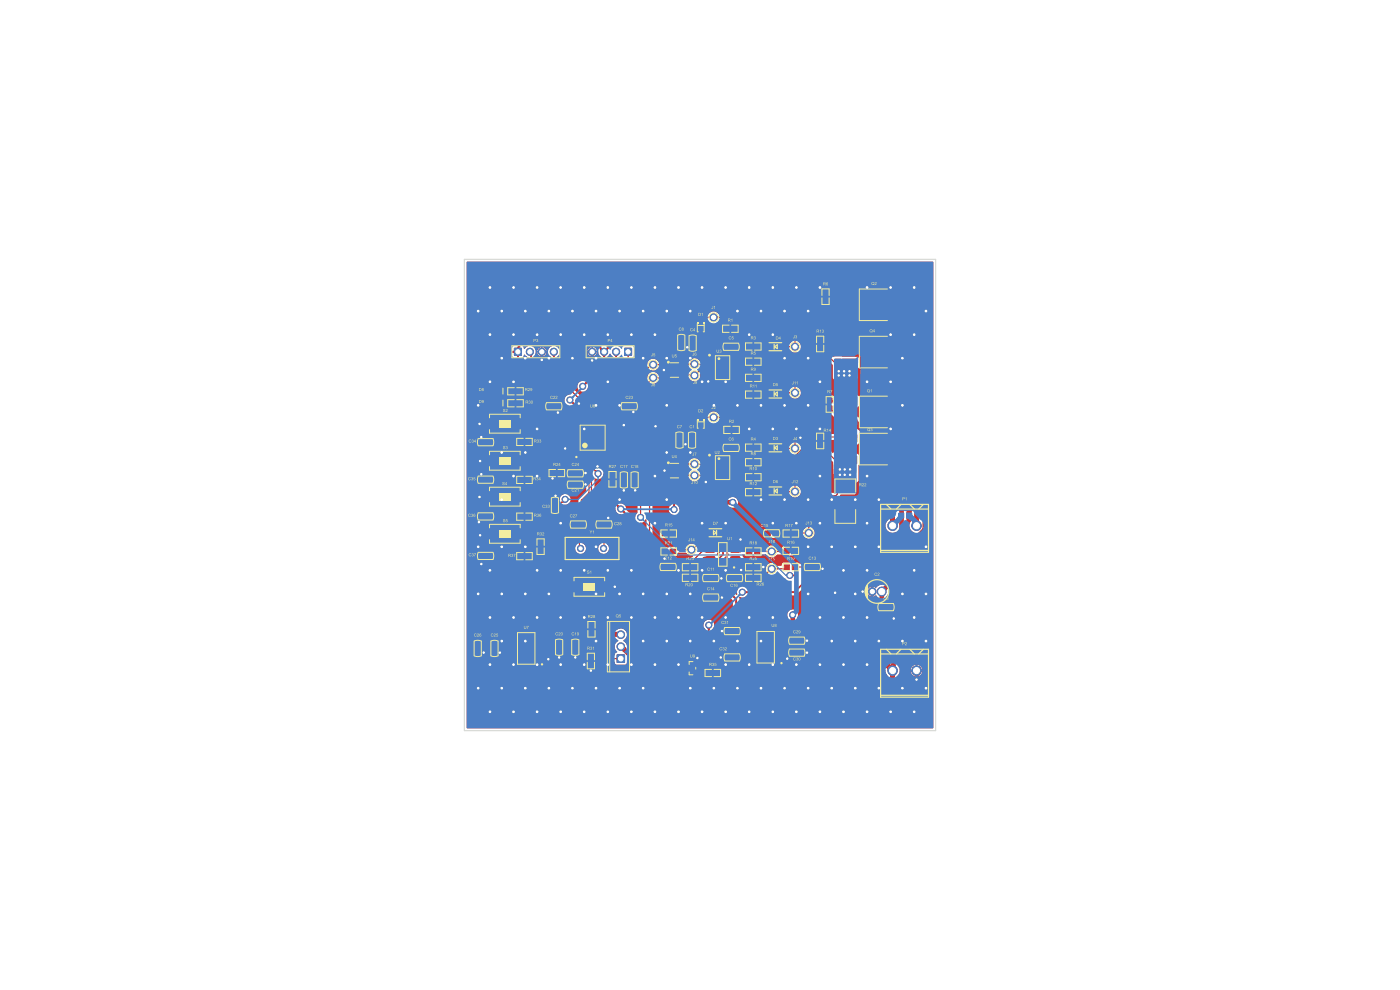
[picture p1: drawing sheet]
<svg xmlns="http://www.w3.org/2000/svg" width="297mm" height="210mm" viewBox="0 0 297 210" stroke-linecap="round" stroke-linejoin="round" font-family="sans-serif">
<g fill="#c83434">
<path d="M165.6 135.5l1-.4 .5 .4-.7 .8z"/>
<path d="M180.6 66.5l.3 .3v.3l-.3 .2z"/>
<path d="M124 132.2l1-.1v1.1h-1z"/>
<path d="M115.8 134.7l1 .1v1h-1z"/>
<path d="M119.1 135.9h1v1l-1 .1z"/>
<path d="M120.6 135.9h1v1.1l-1-.1z"/>
<path d="M126 132.1h1v1l-1 .1z"/>
<path d="M167.7 136.9h1v1h-1.1z"/>
<path d="M157.1 79.9l.1 .2-.2 .1-.1-.1z"/>
<path d="M122.8 97.4l.2 .6-.3 .3-.3-.3z"/>
<path d="M141.1 112.3h.5v.4h-.7z"/>
<path d="M101.6 110h.4l-.1 .3h-.3z"/>
<path d="M101.6 110.3h.3v.4l-.4-.2z"/>
<path d="M111.6 118.5h.5l-.2 .4h-.4z"/>
<path d="M112.4 117.1h.3v.4h-.5z"/>
<path d="M129.2 100.3h.2v.4l-.2-.2z"/>
<path d="M130.7 134.1l.5-.1-.1 1.1h-.6z"/>
<path d="M132.9 85.3h.4l-.1 .4h-.5z"/>
<path d="M141.2 77.2l.2 .1v.3l-.2-.1z"/>
<path d="M143.3 116.5h.2v.2l-.2 .2z"/>
<path d="M146.7 120.8h.4l-.1 .3h-.3z"/>
<path d="M148 70.9l.3-.1v.4h-.3z"/>
<path d="M177.5 104.4h.4l-.1 .2h-.3z"/>
<path d="M178.5 88.9h.3v.4l-.3-.2z"/>
<path d="M180.3 67.7h1.5v1h-1l-.1-.3a.57 .57 0 0 0-.4-.7z"/>
<path d="M181.8 88.9l1 1.6-.7 .7-.7-.6-.7-.1z"/>
<path d="M132.5 137.1l.3 .4-.6 .8-.4-.3z"/>
<path d="M112.1 75.3l1-.3-.3 .7-.3 .1z"/>
<path d="M109.8 73.6h.4v.3h-.5z"/>
<path d="M115.9 85.9l.2-.1v.5h-.2z"/>
<path d="M117.4 135.9l.7-.7 1 .7-1 1.1z"/>
<path d="M122.6 96.2l.2-.1v.5l-.2-.1z"/>
<path d="M144.8 79.3l.2 .1v.3h-.2z"/>
<path d="M146.2 79.4l.7-.3-.2 1-.6-.4z"/>
<path d="M146.9 115.9l.7-.1 .1 .2-.3 .8z"/>
<path d="M151.2 119.2l.6-.2 .2 .2-.2 .4z"/>
<path d="M166.1 120.5l.3-.1v.4h-.3z"/>
<path d="M178.8 66.8l1.1-.2v.7l-1.1-.2z"/>
<path d="M180.8 67l.5-.2-.5 .5z"/>
<path d="M193.7 143h1.4l-.5 .8h-.3z"/>
<path d="M114.4 75.2h1.1l-.4 .6h-.3z"/>
<path d="M117 75.2h1l-.4 .6h-.2z"/>
<path d="M119.3 105.9l.5 .7-.6 .1-.1-.2z"/>
<path d="M125.1 75.2h1l-.4 .6h-.2z"/>
<path d="M126.1 99.9l.2-.2 .6 .1-.7 .7z"/>
<path d="M126.4 98.7l.2-.2 .2 .1-.3 .2z"/>
<path d="M130.2 75.2h1l-.4 .6h-.2z"/>
<path d="M137.8 80.2l.7 .7-.7 .2-.2-.2z"/>
<path d="M139.1 76.8l.6 .4v.3l-.6 .4z"/>
<path d="M139.1 79.6l.6 .4v.3l-.6 .4z"/>
<path d="M145.5 116.5l.6-.4v1l-.6-.4z"/>
<path d="M146.1 77.1l.7-.4v1.1l-.7-.4z"/>
<path d="M146.1 98.3l.7-.4v1.1l-.7-.4z"/>
<path d="M146.1 100.7l.7-.4v1.1l-.7-.5z"/>
<path d="M147.3 78.9l.8-.2 .2 .2-.2 .7z"/>
<path d="M147.9 76.8l.6 .4v.2l-.7 .4z"/>
<path d="M147.9 98l.6 .4v.2l-.7 .4z"/>
<path d="M147.9 100.3l.6 .4v.3l-.6 .4z"/>
<path d="M149.3 77.2l.3-.1v.4l-.4-.1z"/>
<path d="M149.3 98.4l.3-.1v.5l-.4-.2z"/>
<path d="M150.2 88.4l.6-.4v1.1l-.6-.4z"/>
<path d="M150.2 67.2l.6-.4v1l-.6-.4z"/>
<path d="M151.9 66.8l.7 .4v.2l-.7 .4z"/>
<path d="M151.9 88l.7 .4v.3l-.7 .4z"/>
<path d="M162.5 116.9l.7-.4v1l-.7-.4z"/>
<path d="M163 120.7l.7 .7-.7 .2-.2-.2z"/>
<path d="M164.2 116.5l.7 .4v.2l-.7 .4z"/>
<path d="M164.2 120.1l.7 .4v.3l-.7 .4z"/>
<path d="M167.5 73.4l.6-.4v1.1l-.6-.4z"/>
<path d="M167.5 83.2l.6-.4v1l-.6-.3z"/>
<path d="M167.5 95l.6-.4v1.1l-.6-.4z"/>
<path d="M167.5 104.2l.6-.4v1l-.6-.4z"/>
<path d="M168 121.6l.5 .3v.3l-.5 .3z"/>
<path d="M168.5 72.4h.3l.4 .6h-1.1z"/>
<path d="M168.5 82.1h.3l.4 .7h-1.1z"/>
<path d="M168.5 93.9h.3l.4 .7h-1.1z"/>
<path d="M168.5 103.1h.3l.4 .6h-1.1z"/>
<path d="M170.4 112.9l.6-.4v1.1l-.6-.4z"/>
<path d="M171.5 111.9h.2l.4 .6h-1z"/>
<path d="M179.7 88.9l.9 .6-.5 .5-.6-.9z"/>
<path d="M180.8 67.4l.6-.5 .3 .6-.2 .2z"/>
<path d="M188 141.6l.7-.7 .6 .4-.9 .9z"/>
<path d="M188.7 143h1.4l-.2 .7h-1z"/>
<path d="M188.9 110.1h1l.2 .7h-1.4z"/>
<path d="M189 140.7l1 .2 .1 .7-1.3-.1z"/>
<path d="M193.9 110.1h1l.2 .7h-1.4z"/>
<path d="M110.8 83.1l.2 .1v.2l-.2 .1z"/>
<path d="M115.2 115.3l.2 .4-.2 .1-.3-.1z"/>
<path d="M125.8 139.5l.3 .1v.2l-.3 .1z"/>
<path d="M126.8 110.5h.3l.1 .3h-.5z"/>
<path d="M132 90.1l.3 .4-.3 .1-.1-.3z"/>
<path d="M144.8 100.6l.2 .1v.2l-.2 .1z"/>
<path d="M145.7 122.1l.4-.3 .2 .2-.2 .4z"/>
<path d="M147.4 119.8l.4-.2 .2 .2-.2 .3z"/>
<path d="M149.4 126l.4 .3-.4 .3-.2-.4z"/>
<path d="M149.6 119.7l.7 .1-.2 .4h-.4z"/>
<path d="M149.7 101.8h.2l.1 .3-.4-.1z"/>
<path d="M155.1 122.1l.5-.2 .1 .2-.2 .3z"/>
<path d="M156.2 91.7l.4-.3 .2 .3-.2 .3z"/>
<path d="M156.8 114.5l.4 .2-.3 .2-.2-.2z"/>
<path d="M157.1 118.2l.2 .3-.2 .2-.3-.2z"/>
<path d="M156.8 75.8l.3-.2 .2 .3-.2 .3z"/>
<path d="M174.5 74l.3 .4-.3 .1-.3-.1z"/>
<path d="M174.5 94.5l.3 .5-.3 .1-.3-.2z"/>
<path d="M176.5 86.8l.3 .4-.2 .2-.4-.2z"/>
<path d="M100.8 135.9l.5 .3-.4 .5-.3-.5z"/>
<path d="M101.9 92.9h.4l-.1 .3h-.2z"/>
<path d="M101.9 100.8h.4l-.1 .2h-.2z"/>
<path d="M101.9 118.4h.5l-.2 .3h-.2z"/>
<path d="M101.8 138.2l.3 .1v.3l-.3 .1z"/>
<path d="M102.1 89.8l.3-.1v.5l-.3-.1z"/>
<path d="M102.1 97.7l.3-.2v.6l-.3-.2z"/>
<path d="M102.1 105.3l.3-.1v.5l-.3-.2z"/>
<path d="M102.1 113.4l.3-.1v.5l-.3-.1z"/>
<path d="M102.2 138.3l.2-.1v.5l-.2-.1z"/>
<path d="M101.9 89.7l.3 .1v.3h-.3z"/>
<path d="M101.9 105.2l.3 .1v.2l-.3 .1z"/>
<path d="M101.8 136.3l.4 .2v.4l-.4 .2z"/>
<path d="M102 93h.2l.2 .3h-.5z"/>
<path d="M102 101h.2l.2 .3h-.5z"/>
<path d="M102 119.2h.2l.1 .2h-.4z"/>
<path d="M102.1 97.6l.2 .1v.2l-.2 .1z"/>
<path d="M102.1 113.3l.2 .1v.3l-.2 .1z"/>
<path d="M103.2 85.7l.5 .5-.5 .3-.3-.2z"/>
<path d="M103.5 83.7h.7l-.2 .4h-.4z"/>
<path d="M104 136.5l.4-.2v.8l-.4-.2z"/>
<path d="M103.6 84.4h.4l.2 .4h-.7z"/>
<path d="M104.4 93.5l.3 .1v.3l-.3 .1z"/>
<path d="M104.4 101.5l.3 .2v.2l-.3 .2z"/>
<path d="M104.4 109.3l.3 .2v.2l-.3 .2z"/>
<path d="M104.4 117.7l.3 .2v.2l-.3 .1z"/>
<path d="M105.4 136.7l.3 .6-.3 .2-.5-.3z"/>
<path d="M105.6 138.3l.2-.1v.5l-.2-.1z"/>
<path d="M105.4 138.2l.3 .1v.3l-.3 .1z"/>
<path d="M106.4 82.7l.2 .1v.3l-.2 .1z"/>
<path d="M106.4 85.3l.2 .1v.2l-.2 .2z"/>
<path d="M107.1 137.4l.4-.2v.7l-.4-.2z"/>
<path d="M107.7 82.8l.3-.1v.5l-.3-.1z"/>
<path d="M107.7 85.4l.3-.1v.5l-.3-.2z"/>
<path d="M108.7 74.4l.4-.2v.8l-.4-.2z"/>
<path d="M109 137.2l.4 .2v.3l-.4 .2z"/>
<path d="M109.6 93.6l.3-.1v.5l-.3-.1z"/>
<path d="M109.6 101.7l.3-.2v.6l-.3-.2z"/>
<path d="M109.6 109.5l.3-.2v.6l-.3-.2z"/>
<path d="M109.6 117.9l.3-.2v.5l-.3-.1z"/>
<path d="M109.5 75.4h.8l-.2 .3h-.4z"/>
<path d="M110.2 114.2h.5l-.2 .3h-.2z"/>
<path d="M110.3 90.9h.6l-.2 .2h-.2z"/>
<path d="M110.3 98.7h.6l-.2 .3h-.2z"/>
<path d="M110.3 106.4h.6l-.2 .2h-.2z"/>
<path d="M110.3 117.2h.2l.2 .3h-.5z"/>
<path d="M110.5 93h.2l.2 .3h-.6z"/>
<path d="M110.5 101h.2l.2 .3h-.6z"/>
<path d="M110.5 108.8h.2l.2 .3h-.6z"/>
<path d="M110.8 85.3l.2 .1v.3l-.2 .1z"/>
<path d="M111.6 93.7l.5 .5-.5 .3-.3-.3z"/>
<path d="M111.6 101.8l.5 .5-.5 .3-.3-.3z"/>
<path d="M111.6 109.6l.5 .5-.5 .3-.3-.3z"/>
<path d="M111.7 118.5h.8l-.2 .4h-.4z"/>
<path d="M111.8 112.9l.3 .1v.2l-.3 .1z"/>
<path d="M111.8 89.6l.3 .2v.2l-.3 .1z"/>
<path d="M111.8 97.5l.3 .1v.3l-.3 .1z"/>
<path d="M111.8 104.7l.3 .1v.2l-.3 .2z"/>
<path d="M112.7 117.6l.3 .2v.4l-.3 .2z"/>
<path d="M113.9 137.4l.3-.2v.7l-.3-.2z"/>
<path d="M114.2 116.8l.5 .6-.5 .2-.3-.2z"/>
<path d="M114.6 114.3h.2l.1 .3h-.5z"/>
<path d="M114.8 75.9h.3l.1 .2h-.5z"/>
<path d="M115.9 139.7l.2-.1v.4h-.2z"/>
<path d="M115.8 139.6l.2 .1v.3l-.2 .1z"/>
<path d="M117 100.8h.5l-.2 .3h-.2z"/>
<path d="M117.1 101h.2l.1 .3h-.4z"/>
<path d="M117.5 108.6h.5l-.1 .3h-.3z"/>
<path d="M117.6 105.4h.5l-.1 .2h-.3z"/>
<path d="M117.7 105.5h.3l.1 .3h-.5z"/>
<path d="M118.1 86.7h.5l-.1 .2h-.3z"/>
<path d="M117.9 107.5l.3-.2 .2 .2-.2 .4z"/>
<path d="M118.2 87.1h.3l.1 .2h-.4z"/>
<path d="M118.4 138.7h.5l-.2 .3h-.2z"/>
<path d="M118.5 139h.2l.1 .2h-.4z"/>
<path d="M118.9 99.6h.3l.1 .3h-.5z"/>
<path d="M120 124.3l.3-.1v.5l-.3-.1z"/>
<path d="M120.3 102.6l.4-.2v.8l-.4-.2z"/>
<path d="M120.1 94.9l.2 .1 .1 .2-.3 .1z"/>
<path d="M120.8 100.9h.8l-.2 .4h-.4z"/>
<path d="M121 99.5h.4l.2 .4h-.8z"/>
<path d="M121 101.9h.4l.2 .4h-.8z"/>
<path d="M120.9 85.5l.6-.6 .2 .5-.2 .3z"/>
<path d="M121.5 89.7h.3l.1 .3h-.5z"/>
<path d="M121.8 138.7h.5l-.1 .3h-.3z"/>
<path d="M121.9 139h.3l.1 .2h-.5z"/>
<path d="M122.8 85.9l.3-.3 .1 .2-.2 .2z"/>
<path d="M123.2 110.5h.3l.1 .3h-.5z"/>
<path d="M123.5 100.1l.2 .1v.3l-.2 .1z"/>
<path d="M123.5 102.5l.2 .1v.3l-.2 .1z"/>
<path d="M123.8 100.2l.2-.1v.5l-.2-.1z"/>
<path d="M123.8 102.6l.2-.1v.5l-.2-.1z"/>
<path d="M123.6 81.3l.6-.2 .3 .3-.2 .5z"/>
<path d="M125.1 141.6h.5l-.1 .3h-.3z"/>
<path d="M125.2 138.6h.3l.1 .2h-.5z"/>
<path d="M125.2 141.8h.3l.1 .2h-.5z"/>
<path d="M125.5 76h.2l.1 .3-.4-.1z"/>
<path d="M127.2 73.9l.3-.2 .7 .2-.8 .7z"/>
<path d="M127.6 75.2h1.1l-.4 .6h-.3z"/>
<path d="M128.8 110.1h.4v.2h-.3z"/>
<path d="M128.2 73.9l.7-.2 .2 .2-.2 .7z"/>
<path d="M128.9 110.5h.3l.1 .3h-.5z"/>
<path d="M129.6 103.1h.7l-.2 .3h-.4z"/>
<path d="M130 124.3h.2v.4l-.2-.1z"/>
<path d="M129.8 124.2l.2 .1v.3l-.2 .1z"/>
<path d="M130.6 139.6l.3-.1v.5l-.3-.2z"/>
<path d="M130.4 100.6l.3 .1v.2l-.3 .2z"/>
<path d="M131.1 107.1l.6 .2-.6 .7-.2-.6z"/>
<path d="M131.6 100.7l.3-.1v.5l-.3-.2z"/>
<path d="M132.1 103.2h.5l-.1 .3h-.3z"/>
<path d="M132.3 108l.2 .5-.2 .3-.6-.2z"/>
<path d="M132.2 103.6h.3v.2h-.4z"/>
<path d="M132.8 100.7l.3 .1v.3l-.3 .1z"/>
<path d="M133 75.4h.5l-.1 .2h-.3z"/>
<path d="M133.9 100.8l.2-.1v.5l-.2-.1z"/>
<path d="M134.1 86.7h.5l-.1 .2h-.3z"/>
<path d="M134.2 86.9h.3l.1 .3h-.4z"/>
<path d="M134.5 103.2h.5l-.1 .3h-.3z"/>
<path d="M134.6 103.6h.3l.1 .2h-.5z"/>
<path d="M140.7 117.5h.5l-.1 .2h-.3z"/>
<path d="M140.8 118.7h.4l-.1 .3h-.3z"/>
<path d="M140.8 118.1h.3l.1 .2h-.4z"/>
<path d="M140.8 119.5h.3l.1 .3h-.5z"/>
<path d="M141.2 78.4l.2-.2v.6l-.2-.2z"/>
<path d="M141.2 98.8l.2-.2v.5l-.2-.1z"/>
<path d="M141.2 99.7l.2-.1v.5l-.2-.1z"/>
<path d="M141.2 100.7l.2-.2v.5l-.2-.1z"/>
<path d="M141.4 79.4l.4 .3-.4 .2-.2-.2z"/>
<path d="M141.1 78.3l.2 .1v.2l-.2 .1z"/>
<path d="M141.2 99.6l.2 .1v.3h-.2z"/>
<path d="M142.3 117.5h.5l-.1 .2h-.2z"/>
<path d="M142.5 119.5h.2l.1 .3h-.5z"/>
<path d="M142.8 107.1h.4l.2 .5h-.8z"/>
<path d="M143.3 92.3l.4-.2v.8l-.4-.2z"/>
<path d="M143.3 112.9l.2 .2v.2l-.2 .1z"/>
<path d="M144 71.8l.6 .6-.6 .2-.2-.2z"/>
<path d="M144.6 94l.3 .1v.3l-.3 .1z"/>
<path d="M145 94.1l.2-.1v.5l-.2-.1z"/>
<path d="M144.8 77.3l.2 .1v.3l-.2 .1z"/>
<path d="M144.8 98.6l.2 .2v.2l-.2 .1z"/>
<path d="M145 73.4l.3 .1v.3l-.3 .1z"/>
<path d="M145.3 73.5h.3v.4l-.3-.1z"/>
<path d="M145.6 94l.3 .1v.3l-.3 .1z"/>
<path d="M146.1 94.1l.2-.1v.5l-.2-.1z"/>
<path d="M146.2 73.5l.2-.1v.5l-.2-.1z"/>
<path d="M146 73.5h.2v.3l-.2 .1z"/>
<path d="M145.7 119.8l.4-.2 .2 .2-.2 .4z"/>
<path d="M147 123.1h.5l-.1 .2h-.3z"/>
<path d="M147.1 71.4l.3-.2 .2 .2-.2 .3z"/>
<path d="M147.7 139.8h.5l-.1 .2h-.3z"/>
<path d="M147.8 140h.3l.1 .3h-.5z"/>
<path d="M148.7 142.3l.4 .2v.4l-.4 .2z"/>
<path d="M148.7 67.8l.3-.2 .2 .2-.2 .4z"/>
<path d="M149.3 78.5l.3-.1v.5l-.3-.1z"/>
<path d="M149 88.3l.3 .1v.3l-.3 .1z"/>
<path d="M149.5 99.8l.4 .3-.4 .2-.2-.2z"/>
<path d="M149.4 115.6l.3-.1v.5l-.3-.2z"/>
<path d="M149.4 116.9l.3-.2v.5l-.3-.1z"/>
<path d="M149.4 118.1l.3-.1v.5l-.3-.1z"/>
<path d="M149.4 113.1l.3-.2v.5l-.3-.1z"/>
<path d="M149.4 142.5l.4-.2v.8l-.4-.2z"/>
<path d="M149.5 101.3l.6 .1-.2 .3-.2-.1z"/>
<path d="M149.6 123.1h.7l-.2 .4h-.4z"/>
<path d="M149.9 113.6h.5l-.1 .3h-.3z"/>
<path d="M150 80.2h.5l-.1 .2h-.3z"/>
<path d="M149.7 121.7h.4l.2 .4h-.7z"/>
<path d="M149.9 133.1h.9l-.2 .5h-.4z"/>
<path d="M150 115.2h.3l.1 .2h-.5z"/>
<path d="M150.1 80.5h.3l.1 .2h-.5z"/>
<path d="M150.2 141.9h.4l.1 .4h-.7z"/>
<path d="M152.2 122.4l.2 .2v.2l-.2 .1z"/>
<path d="M152.2 126.5l.2 .1v.3l-.2 .1z"/>
<path d="M152.6 122.6l.2-.1v.4l-.2-.1z"/>
<path d="M152.7 126.6l.2-.1v.5l-.2-.1z"/>
<path d="M152.6 142.4l.4 .2v.4l-.4 .1z"/>
<path d="M153 113.6h.8l-.2 .4h-.4z"/>
<path d="M153.9 70.2h.5l-.1 .3h-.2z"/>
<path d="M153.9 91.7h.5l-.1 .2h-.2z"/>
<path d="M154.1 72.8h.2l.1 .3h-.5z"/>
<path d="M154.1 94.3h.2l.1 .2h-.5z"/>
<path d="M154.9 78.4l.2-.2 .3 .1-.4 .4z"/>
<path d="M154.9 99.6l.2-.2 .3 .1-.4 .4z"/>
<path d="M155.1 69.2l.1-.1 .4 .1-.4 .4z"/>
<path d="M155.3 90.7l.2-.2 .4 .2-.4 .4z"/>
<path d="M155.7 74.1h.5l-.1 .2h-.3z"/>
<path d="M155.7 95.5h.5l-.1 .3h-.3z"/>
<path d="M155.7 119.8h.5l-.1 .3h-.2z"/>
<path d="M156 70.2l.3-.3 .2 .3-.2 .2z"/>
<path d="M156.5 115.2h.3l.1 .2h-.5z"/>
<path d="M156.7 77.1l.4-.2 .1 .2-.1 .3z"/>
<path d="M156.7 98.3l.4-.2 .1 .2-.1 .3z"/>
<path d="M156.9 78.4l.4 .1v.3l-.4 .1z"/>
<path d="M156.9 99.6l.4 .1v.3l-.4 .1z"/>
<path d="M156.9 100.9l.4 .1v.2l-.4 .2z"/>
<path d="M156.9 116.7l.4 .2v.2l-.4 .1z"/>
<path d="M157.2 122.3l.3 .1v.3l-.3 .1z"/>
<path d="M158.2 76.6l.2-.1v.5l-.2-.2z"/>
<path d="M158.2 80l.2-.1v.5l-.2-.1z"/>
<path d="M158.2 97.9l.2-.1v.5l-.2-.1z"/>
<path d="M158.2 101l.2-.1v.5l-.2-.2z"/>
<path d="M158.2 116.9l.2-.2v.5l-.2-.1z"/>
<path d="M158.2 122.4l.2-.1v.5l-.2-.1z"/>
<path d="M158.2 119.8l.2-.2 .4 .2-.4 .4z"/>
<path d="M157.9 125.2l.6 .2v.4l-.6 .3z"/>
<path d="M158.7 74h.5l-.1 .3h-.3z"/>
<path d="M158.7 80.6h.5l-.1 .3h-.3z"/>
<path d="M158.7 95.5h.5l-.1 .2h-.3z"/>
<path d="M158.7 101.7h.5l-.1 .3h-.3z"/>
<path d="M158.7 120.8h.5l-.1 .3h-.3z"/>
<path d="M158.8 76h.3l.1 .2h-.5z"/>
<path d="M158.8 83h.3l.1 .2h-.5z"/>
<path d="M158.8 97.3h.3l.1 .3h-.5z"/>
<path d="M158.8 103.7h.3l.1 .2h-.5z"/>
<path d="M158.8 121.8h.3l.1 .3h-.5z"/>
<path d="M159.8 136.9l.4 .2v.4l-.4 .2z"/>
<path d="M161.2 73.3l.3 .1v.3l-.3 .1z"/>
<path d="M161.2 76.5l.3 .1v.2l-.3 .2z"/>
<path d="M161.2 79.9l.3 .1v.3l-.3 .1z"/>
<path d="M161.2 83.3l.3 .2v.2l-.3 .1z"/>
<path d="M161.2 94.7l.3 .2v.2l-.3 .2z"/>
<path d="M161.2 97.8l.3 .1v.3l-.3 .1z"/>
<path d="M161.2 101l.3 .1v.3l-.3 .1z"/>
<path d="M161.2 103.9l.3 .1v.3l-.3 .1z"/>
<path d="M161.2 116.7l.3 .2v.2l-.3 .1z"/>
<path d="M161.2 120l.3 .2v.2l-.3 .1z"/>
<path d="M161.2 122.3l.3 .1v.3l-.3 .1z"/>
<path d="M161.5 120.2l.2-.1v.4l-.2-.1z"/>
<path d="M162.2 73.4l.2-.1v.5l-.2-.1z"/>
<path d="M162.2 83.5l.2-.2v.5l-.2-.1z"/>
<path d="M162.2 94.9l.2-.2v.6l-.2-.2z"/>
<path d="M162.2 104l.2-.1v.5l-.2-.1z"/>
<path d="M164.7 137.1l.3-.2v.8l-.3-.2z"/>
<path d="M165.1 112.9l.3 .2v.2l-.3 .1z"/>
<path d="M165.5 103.5l.2-.1 .3 .1-.3 .4z"/>
<path d="M166.1 113.1l.3-.2v.5l-.3-.1z"/>
<path d="M166.1 116.9l.3-.2v.5l-.3-.1z"/>
<path d="M166.6 139.6l.2-.1v.4l-.2-.1z"/>
<path d="M166.7 113.7h.5l-.2 .2h-.2z"/>
<path d="M166.6 73.3l.2 .1v.3l-.2 .1z"/>
<path d="M166.6 83.1l.2 .1v.3l-.2 .1z"/>
<path d="M166.6 94.9l.2 .1v.3l-.2 .1z"/>
<path d="M166.6 104l.2 .2v.2l-.2 .1z"/>
<path d="M166.6 139.5l.2 .1v.2l-.2 .2z"/>
<path d="M166.8 116.1h.2l.2 .3h-.5z"/>
<path d="M168.4 120.8h.5l-.2 .3h-.2z"/>
<path d="M169.2 112.8l.2 .1v.3l-.2 .1z"/>
<path d="M169.2 120l.2 .2v.2l-.2 .1z"/>
<path d="M170.4 135.6l.3 .2v.2l-.3 .2z"/>
<path d="M170.4 138.2l.3 .1v.3l-.3 .1z"/>
<path d="M170.7 120.2l.2-.2v.5l-.2-.1z"/>
<path d="M170.7 135.8l.3-.1v.4l-.3-.1z"/>
<path d="M170.7 138.3l.3-.1v.5l-.3-.1z"/>
<path d="M173.5 72.3l.4 .4-.4 .1-.2-.1z"/>
<path d="M173.5 92.9l.4 .3-.4 .2-.2-.2z"/>
<path d="M173.7 120l.3 .2v.2l-.3 .1z"/>
<path d="M174.1 120.4l.2-.1 .2 .1-.3 .3z"/>
<path d="M174.4 62l.2-.2v.5l-.2-.1z"/>
<path d="M174.6 64l.4 .3-.4 .2-.1-.2z"/>
<path d="M174.5 72.1l.2 .2v.2l-.2 .2z"/>
<path d="M174.5 92.4l.2 .2v.2l-.2 .1z"/>
<path d="M174.9 64.3h.5l-.1 .3h-.3z"/>
<path d="M175.5 85.1l.4 .4-.4 .2-.2-.2z"/>
<path d="M175.5 86.8l.4 .4-.4 .2-.2-.2z"/>
<path d="M175.6 62.1l.3 .1v.3l-.3 .1z"/>
<path d="M176.5 84.8l.3 .2v.2l-.3 .2z"/>
<path d="M177.4 125.5l.2 .1v.3l-.2 .1z"/>
<path d="M178 125.6l.2-.1v.5l-.2-.1z"/>
<path d="M178.5 62.2l.3-.1v.5l-.3-.1z"/>
<path d="M178.5 66.8l.3-.1v.5l-.3-.1z"/>
<path d="M178.5 72.3l.3-.2v.6l-.3-.2z"/>
<path d="M178.5 76.8l.3-.1v.5l-.3-.1z"/>
<path d="M178.5 85l.3-.2v.6l-.3-.2z"/>
<path d="M178.5 92.6l.3-.2v.5l-.3-.1z"/>
<path d="M178.5 97.4l.3-.1v.5l-.3-.1z"/>
<path d="M183.3 71.8l.7-.7 .7 .5 .7 .2-1.4 1.4-.2-.7z"/>
<path d="M183.3 92.4l.7-.7 .7 .5 .7 .2-1.4 1.4-.2-.7z"/>
<path d="M188.5 130.9l.2 .2v.2l-.2 .2z"/>
<path d="M188.4 98.2h1.8l-.3 .2v.8h-1l-.1-.4a.57 .57 0 0 0-.4-.6z"/>
<path d="M189.2 131.1l.2-.1v.4l-.2-.1z"/>
<path d="M190.2 76.2l.2 .7 .5 .7-.7 .7-.7-.5-.7-.2z"/>
<path d="M190.2 88.9l.2 .7 .5 .7-.7 .7-.7-.5-.7-.2z"/>
<path d="M190.2 63.7l.2 .3 .7 .2v1l-.7 .1-.2 .3z"/>
<path d="M194.3 143.7h.3v.2h-.4z"/>
<path d="M100.5 88.3l.1 .2 .2-.1v.5l-.3 .7-.4-.5z"/>
<path d="M100.5 96.8l.1 .3 .2-.2v.6l-.3 .6-.4-.4z"/>
<path d="M100.5 104.3l.1 .2 .2-.1v.6l-.3 .6-.4-.4z"/>
<path d="M100.5 112.7l.1 .2 .2-.1v.6l-.3 .6-.4-.4z"/>
<path d="M100.5 129.9l.1 .2 .2-.1v.5l-.3 .7-.4-.5z"/>
<path d="M146.9 123.9l.2-.2 .3 .1 .2 .4-.2 .2-.5-.2z"/>
</g>
<g fill="#c83434" stroke="#c83434" stroke-width=".21">
<path d="M153.9 139h1.1v1h-1.1z"/>
<path d="M155.6 139h1.1v1h-1.1z"/>
<path d="M175.5 84.4h1v1.1h-1z"/>
<path d="M175.5 86.1h1v1.1h-1z"/>
<path d="M121.3 110.8h1.1v1h-1.1z"/>
<path d="M123 110.8h1.1v1h-1.1z"/>
<path d="M124.8 140.5h1v1.1h-1z"/>
<path d="M124.8 138.8h1v1.1h-1z"/>
<path d="M141.4 77.3h1.1v.5h-1.1z"/>
<path d="M141.4 78.2h1.1v.6h-1.1z"/>
<path d="M141.4 79.2h1.1v.5h-1.1z"/>
<path d="M143.7 79.2h1.1v.5h-1.1z"/>
<path d="M143.7 78.2h1.1v.6h-1.1z"/>
<path d="M143.7 77.3h1.1v.5h-1.1z"/>
<path d="M122.4 99.9h1.1v1h-1.1z"/>
<path d="M120.7 99.9h1.1v1h-1.1z"/>
<path d="M149.8 142.3h1.1v1h-1.1z"/>
<path d="M151.5 142.3h1.1v1h-1.1z"/>
<path d="M146.7 122.1h1.1v1h-1.1z"/>
<path d="M145 122.1h1.1v1h-1.1z"/>
<path d="M109.9 101.3h1.1v1h-1.1z"/>
<path d="M111.6 101.3h1.1v1h-1.1z"/>
<path d="M109.7 85h1.1v1h-1.1z"/>
<path d="M108 85h1.1v1h-1.1z"/>
<path d="M132.5 73.9h1.5v1.5h-1.5z"/>
<path d="M131.8 102.1h1v1.1h-1z"/>
<path d="M131.8 100.4h1v1.1h-1z"/>
<path d="M101.6 93.3h1.1v1h-1.1z"/>
<path d="M103.3 93.3h1.1v1h-1.1z"/>
<path d="M129.4 100.3h1v1.1h-1z"/>
<path d="M129.4 102h1v1.1h-1z"/>
<path d="M158.4 100.7h1.1v1h-1.1z"/>
<path d="M160.1 100.7h1.1v1h-1.1z"/>
<path d="M158.4 116.5h1.1v1h-1.1z"/>
<path d="M160.1 116.5h1.1v1h-1.1z"/>
<path d="M102.4 112.2h2.5v2h-2.5z"/>
<path d="M109.4 112.2h2.5v2h-2.5z"/>
<path d="M154.4 122.1h1.1v1h-1.1z"/>
<path d="M156.1 122.1h1.1v1h-1.1z"/>
<path d="M142 119.8h1.1v1h-1.1z"/>
<path d="M140.3 119.8h1.1v1h-1.1z"/>
<path d="M144 71.3h1v1.1h-1z"/>
<path d="M144 73h1v1.1h-1z"/>
<path d="M146.3 92h1v1.1h-1z"/>
<path d="M146.3 93.7h1v1.1h-1z"/>
<path d="M118.4 99.9h1.1v1h-1.1z"/>
<path d="M116.7 99.9h1.1v1h-1.1z"/>
<path d="M147.3 142.2h1.4v1h-1.4z"/>
<path d="M147.3 140.3h1.4v1h-1.4z"/>
<path d="M145.1 141.2h1.4v1h-1.4z"/>
<path d="M173.5 92.1h1v1.1h-1z"/>
<path d="M173.5 93.8h1v1.1h-1z"/>
<path d="M117.8 85.7h1.1v1h-1.1z"/>
<path d="M116.1 85.7h1.1v1h-1.1z"/>
<path d="M130.9 138.9h1.6v1.6h-1.6z"/>
<path d="M158.4 76.2h1.1v1h-1.1z"/>
<path d="M160.1 76.2h1.1v1h-1.1z"/>
<path d="M173.5 71.6h1v1.1h-1z"/>
<path d="M173.5 73.3h1v1.1h-1z"/>
<path d="M148.3 67.8h.7v1h-.7z"/>
<path d="M148.3 70.2h.7v1h-.7z"/>
<path d="M170.9 119.8h1.1v1h-1.1z"/>
<path d="M172.6 119.8h1.1v1h-1.1z"/>
<path d="M169.3 137.9h1.1v1h-1.1z"/>
<path d="M167.6 137.9h1.1v1h-1.1z"/>
<path d="M149.4 126.3h1.1v1h-1.1z"/>
<path d="M151.1 126.3h1.1v1h-1.1z"/>
<path d="M165.7 72.9h.9v1.3h-.9z"/>
<path d="M162.4 72.9h.9v1.3h-.9z"/>
<path d="M109.7 82.5h1.1v1h-1.1z"/>
<path d="M108 82.5h1.1v1h-1.1z"/>
<path d="M160.1 122.1h1.1v1h-1.1z"/>
<path d="M158.4 122.1h1.1v1h-1.1z"/>
<path d="M103.2 82.2h1.3v1.5h-1.3z"/>
<path d="M105.1 82.2h1.3v1.5h-1.3z"/>
<path d="M145 119.8h1.1v1h-1.1z"/>
<path d="M146.7 119.8h1.1v1h-1.1z"/>
<path d="M162.3 112.6h1.1v1h-1.1z"/>
<path d="M164 112.6h1.1v1h-1.1z"/>
<path d="M155.5 90.7h1.1v1h-1.1z"/>
<path d="M153.8 90.7h1.1v1h-1.1z"/>
<path d="M104.4 137.9h1v1.1h-1z"/>
<path d="M104.4 136.2h1v1.1h-1z"/>
<path d="M142.2 116.5h1.1v1h-1.1z"/>
<path d="M140.5 116.5h1.1v1h-1.1z"/>
<path d="M168.1 116.4h1.1v1h-1.1z"/>
<path d="M166.4 116.4h1.1v1h-1.1z"/>
<path d="M153.5 69.2h1.1v1h-1.1z"/>
<path d="M155.2 69.2h1.1v1h-1.1z"/>
<path d="M143.6 92h1v1.1h-1z"/>
<path d="M143.6 93.7h1v1.1h-1z"/>
<path d="M155.4 94.5h1.1v1h-1.1z"/>
<path d="M153.7 94.5h1.1v1h-1.1z"/>
<path d="M158.4 97.6h1.1v1h-1.1z"/>
<path d="M160.1 97.6h1.1v1h-1.1z"/>
<path d="M109.9 93.2h1.1v1h-1.1z"/>
<path d="M111.6 93.2h1.1v1h-1.1z"/>
<path d="M158.4 79.6h1.1v1h-1.1z"/>
<path d="M160.1 79.6h1.1v1h-1.1z"/>
<path d="M117.2 105.8h1v1.1h-1z"/>
<path d="M117.2 107.5h1v1.1h-1z"/>
<path d="M158.4 119.8h1.1v1h-1.1z"/>
<path d="M160.1 119.8h1.1v1h-1.1z"/>
<path d="M165 139h1.6v1.1h-1.6z"/>
<path d="M165 136.7h1.6v1.1h-1.6z"/>
<path d="M165 134.4h1.6v1.1h-1.6z"/>
<path d="M158.3 135.6h1.5v3.4h-1.5z"/>
<path d="M114.2 114.6h1v1.1h-1z"/>
<path d="M114.2 116.3h1v1.1h-1z"/>
<path d="M134.1 102.1h1v1.1h-1z"/>
<path d="M134.1 100.4h1v1.1h-1z"/>
<path d="M188.3 128.3h1.1v1h-1.1z"/>
<path d="M186.6 128.3h1.1v1h-1.1z"/>
<path d="M101.6 101.2h1.1v1h-1.1z"/>
<path d="M103.3 101.2h1.1v1h-1.1z"/>
<path d="M109.9 117.5h1.1v1h-1.1z"/>
<path d="M111.6 117.5h1.1v1h-1.1z"/>
<path d="M165.7 83h.9v1.2h-.9z"/>
<path d="M162.4 83h.9v1.2h-.9z"/>
<path d="M158.4 94.5h1.1v1h-1.1z"/>
<path d="M160.1 94.5h1.1v1h-1.1z"/>
<path d="M101.6 109h1.1v1h-1.1z"/>
<path d="M103.3 109h1.1v1h-1.1z"/>
<path d="M102.4 88.9h2.5v2h-2.5z"/>
<path d="M109.4 88.9h2.5v2h-2.5z"/>
<path d="M149.4 122.1h1.1v1h-1.1z"/>
<path d="M151.1 122.1h1.1v1h-1.1z"/>
<path d="M165.7 94.4h.9v1.2h-.9z"/>
<path d="M162.4 94.4h.9v1.2h-.9z"/>
<path d="M153.9 133.4h1.1v1h-1.1z"/>
<path d="M155.6 133.4h1.1v1h-1.1z"/>
<path d="M146.4 71.4h1v1.1h-1z"/>
<path d="M146.4 73.1h1v1.1h-1z"/>
<path d="M109.9 109.1h1.1v1h-1.1z"/>
<path d="M111.6 109.1h1.1v1h-1.1z"/>
<path d="M165.7 103.5h.9v1.3h-.9z"/>
<path d="M162.4 103.5h.9v1.3h-.9z"/>
<path d="M102.4 104.4h2.5v2h-2.5z"/>
<path d="M109.4 104.4h2.5v2h-2.5z"/>
<path d="M177.5 108.2h3.6v2.5h-3.6z"/>
<path d="M177.5 101.9h3.6v2.5h-3.6z"/>
<path d="M101.6 117.4h1.1v1h-1.1z"/>
<path d="M103.3 117.4h1.1v1h-1.1z"/>
<path d="M166.4 112.7h1.1v1h-1.1z"/>
<path d="M168.1 112.7h1.1v1h-1.1z"/>
<path d="M168.1 119.8h1.1v1h-1.1z"/>
<path d="M166.4 119.8h1.1v1h-1.1z"/>
<path d="M118.1 137.6h1v1.1h-1z"/>
<path d="M118.1 135.9h1v1.1h-1z"/>
<path d="M102.4 96.7h2.5v2h-2.5z"/>
<path d="M109.4 96.7h2.5v2h-2.5z"/>
<path d="M114.2 139.3h1.6v1.1h-1.6z"/>
<path d="M114.2 137h1.6v1.1h-1.6z"/>
<path d="M114.2 134.7h1.6v1.1h-1.6z"/>
<path d="M107.5 135.8h1.5v3.5h-1.5z"/>
<path d="M122.4 102.3h1.1v1h-1.1z"/>
<path d="M120.7 102.3h1.1v1h-1.1z"/>
<path d="M158.4 83.2h1.1v1h-1.1z"/>
<path d="M160.1 83.2h1.1v1h-1.1z"/>
<path d="M178.8 71.6h3v1.6h-3z"/>
<path d="M184 71.8h6.2v5.8h-6.2z"/>
<path d="M178.8 76.2h3v1.6h-3z"/>
<path d="M103.2 84.8h1.3v1.5h-1.3z"/>
<path d="M105.1 84.8h1.3v1.5h-1.3z"/>
<path d="M100.8 137.9h1v1.1h-1z"/>
<path d="M100.8 136.2h1v1.1h-1z"/>
<path d="M148.3 88.3h.7v1h-.7z"/>
<path d="M148.3 90.6h.7v1h-.7z"/>
<path d="M121.5 137.6h1v1.1h-1z"/>
<path d="M121.5 135.9h1v1.1h-1z"/>
<path d="M128.4 110.8h1.1v1h-1.1z"/>
<path d="M126.7 110.8h1.1v1h-1.1z"/>
<path d="M141.4 98.6h1.1v.6h-1.1z"/>
<path d="M141.4 99.6h1.1v.5h-1.1z"/>
<path d="M141.4 100.5h1.1v.6h-1.1z"/>
<path d="M143.7 100.5h1.1v.6h-1.1z"/>
<path d="M143.7 99.6h1.1v.5h-1.1z"/>
<path d="M143.7 98.6h1.1v.6h-1.1z"/>
<path d="M109.1 73.9h1.5v1.5h-1.5z"/>
<path d="M178.8 84.3h3v1.6h-3z"/>
<path d="M184 84.5h6.2v5.8h-6.2z"/>
<path d="M178.8 88.9h3v1.6h-3z"/>
<path d="M174.6 61.5h1v1.1h-1z"/>
<path d="M174.6 63.2h1v1.1h-1z"/>
<path d="M158.4 73h1.1v1h-1.1z"/>
<path d="M160.1 73h1.1v1h-1.1z"/>
<path d="M169.3 135.4h1.1v1h-1.1z"/>
<path d="M167.6 135.4h1.1v1h-1.1z"/>
<path d="M140.5 112.7h1.1v1h-1.1z"/>
<path d="M142.2 112.7h1.1v1h-1.1z"/>
<path d="M133.8 85.7h1.1v1h-1.1z"/>
<path d="M132.1 85.7h1.1v1h-1.1z"/>
<path d="M155.4 73.1h1.1v1h-1.1z"/>
<path d="M153.7 73.1h1.1v1h-1.1z"/>
<path d="M127.3 123.5h2.5v2h-2.5z"/>
<path d="M120.3 123.5h2.5v2h-2.5z"/>
<path d="M178.8 61.6h3v1.6h-3z"/>
<path d="M184 61.8h6.2v5.8h-6.2z"/>
<path d="M178.8 66.1h3v1.6h-3z"/>
<path d="M149.7 112.4h.9v1.2h-.9z"/>
<path d="M152.9 112.4h.9v1.2h-.9z"/>
<path d="M125 133.8h1v1.1h-1z"/>
<path d="M125 132.1h1v1.1h-1z"/>
<path d="M178.8 92.2h3v1.6h-3z"/>
<path d="M184 92.4h6.2v5.8h-6.2z"/>
<path d="M178.8 96.7h3v1.6h-3z"/>
<path d="M158.4 103.9h1.1v1h-1.1z"/>
<path d="M160.1 103.9h1.1v1h-1.1z"/>
<circle cx="168.7" cy="104.3" r=".75"/>
<circle cx="163.7" cy="117" r=".75"/>
<circle cx="130.7" cy="74.6" r=".75"/>
<circle cx="128.2" cy="74.6" r=".75"/>
<circle cx="125.6" cy="74.6" r=".75"/>
<circle cx="163.7" cy="120.7" r=".75"/>
<circle cx="168.7" cy="73.5" r=".75"/>
<circle cx="131.7" cy="137.2" r=".8"/>
<circle cx="131.7" cy="134.6" r=".8"/>
<circle cx="168.7" cy="95.1" r=".75"/>
<circle cx="151.4" cy="67.3" r=".75"/>
<circle cx="194.4" cy="142.3" r="1"/>
<circle cx="189.4" cy="142.3" r="1"/>
<circle cx="187.1" cy="125.5" r=".93"/>
<circle cx="185.1" cy="125.5" r=".8"/>
<circle cx="194.4" cy="111.5" r="1"/>
<circle cx="189.4" cy="111.5" r="1"/>
<circle cx="138.6" cy="80.1" r=".75"/>
<circle cx="171.6" cy="113" r=".75"/>
<circle cx="147.3" cy="98.4" r=".75"/>
<circle cx="147.3" cy="100.9" r=".75"/>
<circle cx="128" cy="116.3" r=".65"/>
<circle cx="123.2" cy="116.3" r=".65"/>
<circle cx="138.6" cy="77.4" r=".75"/>
<circle cx="147.3" cy="79.6" r=".75"/>
<circle cx="168.7" cy="83.3" r=".75"/>
<circle cx="112.4" cy="74.6" r=".75"/>
<circle cx="115" cy="74.6" r=".75"/>
<circle cx="117.5" cy="74.6" r=".75"/>
<circle cx="151.4" cy="88.5" r=".75"/>
<circle cx="147.3" cy="77.2" r=".75"/>
<circle cx="146.7" cy="116.6" r=".75"/>
<circle cx="150.4" cy="132.6" r=".63"/>
<circle cx="157.5" cy="125.6" r=".63"/>
<circle cx="123.6" cy="82" r=".63"/>
<circle cx="131.7" cy="108" r=".63"/>
<circle cx="143" cy="108.1" r=".63"/>
<circle cx="120.9" cy="84.8" r=".63"/>
<circle cx="119.9" cy="105.9" r=".63"/>
<circle cx="126.9" cy="100.5" r=".63"/>
<circle cx="178.2" cy="100.7" r=".3"/>
<circle cx="180.3" cy="99.6" r=".3"/>
<circle cx="177.9" cy="78.8" r=".3"/>
<circle cx="179.1" cy="78.8" r=".3"/>
<circle cx="180.3" cy="100.7" r=".3"/>
<circle cx="179.1" cy="79.6" r=".3"/>
<circle cx="179.2" cy="100.7" r=".3"/>
<circle cx="178.2" cy="99.6" r=".3"/>
<circle cx="180.2" cy="79.6" r=".3"/>
<circle cx="179.2" cy="99.6" r=".3"/>
<circle cx="177.9" cy="79.6" r=".3"/>
<circle cx="180.2" cy="78.8" r=".3"/>
<circle cx="106.4" cy="66" r=".37"/>
<circle cx="125.6" cy="76.5" r=".3"/>
<circle cx="113.9" cy="121" r=".37"/>
<circle cx="108.9" cy="71" r=".37"/>
<circle cx="188.9" cy="71" r=".38"/>
<circle cx="161.9" cy="120.3" r=".3"/>
<circle cx="183.9" cy="121" r=".38"/>
<circle cx="171.2" cy="135.9" r=".3"/>
<circle cx="128.9" cy="71" r=".37"/>
<circle cx="173.9" cy="111" r=".37"/>
<circle cx="138.9" cy="71" r=".37"/>
<circle cx="121.4" cy="66" r=".38"/>
<circle cx="181.4" cy="136" r=".37"/>
<circle cx="131.4" cy="86" r=".38"/>
<circle cx="173.9" cy="131" r=".37"/>
<circle cx="140.8" cy="78.5" r=".3"/>
<circle cx="173.9" cy="81" r=".37"/>
<circle cx="158.9" cy="151" r=".37"/>
<circle cx="133.9" cy="131" r=".37"/>
<circle cx="186.4" cy="146" r=".37"/>
<circle cx="176.4" cy="106" r=".37"/>
<circle cx="126.4" cy="116" r=".37"/>
<circle cx="151.4" cy="86" r=".38"/>
<circle cx="168.9" cy="91" r=".37"/>
<circle cx="101.7" cy="89.9" r=".3"/>
<circle cx="102.1" cy="119.6" r=".3"/>
<circle cx="138.9" cy="151" r=".37"/>
<circle cx="108.9" cy="151" r=".37"/>
<circle cx="126.4" cy="76" r=".38"/>
<circle cx="136.4" cy="76" r=".38"/>
<circle cx="161.4" cy="66" r=".38"/>
<circle cx="167" cy="139.7" r=".3"/>
<circle cx="101.4" cy="66" r=".37"/>
<circle cx="157.2" cy="120.9" r=".3"/>
<circle cx="161.4" cy="86" r=".38"/>
<circle cx="118.9" cy="141" r=".37"/>
<circle cx="193.9" cy="151" r=".38"/>
<circle cx="189.6" cy="131.2" r=".3"/>
<circle cx="188.9" cy="61" r=".38"/>
<circle cx="123.9" cy="131" r=".37"/>
<circle cx="101.7" cy="105.4" r=".3"/>
<circle cx="131.4" cy="106" r=".37"/>
<circle cx="126.4" cy="146" r=".38"/>
<circle cx="166.4" cy="66" r=".38"/>
<circle cx="111.4" cy="146" r=".37"/>
<circle cx="102.6" cy="138.4" r=".3"/>
<circle cx="141.4" cy="76" r=".38"/>
<circle cx="196.4" cy="146" r=".37"/>
<circle cx="141" cy="99.8" r=".3"/>
<circle cx="103.9" cy="151" r=".38"/>
<circle cx="146.4" cy="136" r=".38"/>
<circle cx="158.9" cy="91" r=".37"/>
<circle cx="188.9" cy="151" r=".38"/>
<circle cx="158.9" cy="141" r=".37"/>
<circle cx="146.4" cy="96" r=".37"/>
<circle cx="168.9" cy="61" r=".37"/>
<circle cx="143.9" cy="131" r=".37"/>
<circle cx="133.9" cy="71" r=".37"/>
<circle cx="123.9" cy="151" r=".37"/>
<circle cx="171.4" cy="116" r=".37"/>
<circle cx="148.9" cy="81" r=".37"/>
<circle cx="153.9" cy="61" r=".37"/>
<circle cx="138.9" cy="101" r=".37"/>
<circle cx="188.9" cy="81" r=".38"/>
<circle cx="181.4" cy="146" r=".37"/>
<circle cx="126.4" cy="136" r=".38"/>
<circle cx="118.9" cy="151" r=".37"/>
<circle cx="163.9" cy="131" r=".37"/>
<circle cx="116.3" cy="139.8" r=".3"/>
<circle cx="106.4" cy="146" r=".37"/>
<circle cx="124.2" cy="100.3" r=".3"/>
<circle cx="117.2" cy="101.5" r=".3"/>
<circle cx="118.9" cy="71" r=".37"/>
<circle cx="101.6" cy="110.8" r=".3"/>
<circle cx="176.4" cy="116" r=".37"/>
<circle cx="101.9" cy="97.8" r=".3"/>
<circle cx="161.4" cy="106" r=".37"/>
<circle cx="141.4" cy="126" r=".38"/>
<circle cx="121.4" cy="76" r=".38"/>
<circle cx="129" cy="109.9" r=".3"/>
<circle cx="171.4" cy="146" r=".37"/>
<circle cx="156.4" cy="136" r=".38"/>
<circle cx="111.4" cy="66" r=".37"/>
<circle cx="138.9" cy="141" r=".37"/>
<circle cx="119.9" cy="95.1" r=".3"/>
<circle cx="177.2" cy="125.7" r=".3"/>
<circle cx="108.9" cy="141" r=".37"/>
<circle cx="111.4" cy="96" r=".37"/>
<circle cx="183.9" cy="141" r=".37"/>
<circle cx="128.9" cy="131" r=".37"/>
<circle cx="117.9" cy="105.2" r=".3"/>
<circle cx="111.4" cy="76" r=".37"/>
<circle cx="188.9" cy="91" r=".37"/>
<circle cx="183.9" cy="131" r=".37"/>
<circle cx="191.4" cy="76" r=".37"/>
<circle cx="149.7" cy="102.2" r=".3"/>
<circle cx="113.9" cy="61" r=".37"/>
<circle cx="133.9" cy="151" r=".37"/>
<circle cx="103.9" cy="61" r=".38"/>
<circle cx="153.2" cy="133.9" r=".3"/>
<circle cx="118.9" cy="131" r=".37"/>
<circle cx="113.9" cy="101" r=".37"/>
<circle cx="133.9" cy="141" r=".37"/>
<circle cx="146.4" cy="146" r=".38"/>
<circle cx="168.9" cy="111" r=".37"/>
<circle cx="171.4" cy="106" r=".37"/>
<circle cx="116.4" cy="76" r=".37"/>
<circle cx="186.4" cy="106" r=".37"/>
<circle cx="145.8" cy="73.7" r=".3"/>
<circle cx="136.4" cy="126" r=".38"/>
<circle cx="148" cy="139.6" r=".3"/>
<circle cx="118.9" cy="111" r=".37"/>
<circle cx="103.9" cy="141" r=".38"/>
<circle cx="111.4" cy="116" r=".37"/>
<circle cx="151.4" cy="146" r=".38"/>
<circle cx="143.9" cy="141" r=".37"/>
<circle cx="113.9" cy="131" r=".37"/>
<circle cx="106.4" cy="136" r=".37"/>
<circle cx="123.9" cy="91" r=".37"/>
<circle cx="141" cy="118.5" r=".3"/>
<circle cx="101.9" cy="113.6" r=".3"/>
<circle cx="163.9" cy="91" r=".37"/>
<circle cx="131.4" cy="126" r=".38"/>
<circle cx="163.9" cy="111" r=".37"/>
<circle cx="163.9" cy="71" r=".37"/>
<circle cx="157.1" cy="114.4" r=".3"/>
<circle cx="166.4" cy="76" r=".38"/>
<circle cx="141.4" cy="96" r=".37"/>
<circle cx="196.4" cy="136" r=".37"/>
<circle cx="181.4" cy="126" r=".37"/>
<circle cx="153.9" cy="81" r=".37"/>
<circle cx="134.7" cy="104" r=".3"/>
<circle cx="171.4" cy="66" r=".37"/>
<circle cx="174.5" cy="120.7" r=".3"/>
<circle cx="113.9" cy="151" r=".37"/>
<circle cx="166.4" cy="86" r=".38"/>
<circle cx="128.9" cy="141" r=".37"/>
<circle cx="166.4" cy="106" r=".37"/>
<circle cx="158.9" cy="61" r=".37"/>
<circle cx="153" cy="122.7" r=".3"/>
<circle cx="150.2" cy="80.9" r=".3"/>
<circle cx="103.9" cy="131" r=".38"/>
<circle cx="114.9" cy="76.3" r=".3"/>
<circle cx="169.8" cy="92.8" r=".3"/>
<circle cx="136.4" cy="146" r=".38"/>
<circle cx="101.4" cy="126" r=".37"/>
<circle cx="124.2" cy="102.8" r=".3"/>
<circle cx="111.4" cy="136" r=".37"/>
<circle cx="163.9" cy="151" r=".37"/>
<circle cx="191.4" cy="86" r=".37"/>
<circle cx="106.4" cy="106" r=".37"/>
<circle cx="193.9" cy="71" r=".38"/>
<circle cx="173.9" cy="91" r=".37"/>
<circle cx="122" cy="139.5" r=".3"/>
<circle cx="132.3" cy="104" r=".3"/>
<circle cx="143.9" cy="121" r=".38"/>
<circle cx="123.9" cy="121" r=".37"/>
<circle cx="178.9" cy="141" r=".37"/>
<circle cx="143.9" cy="61" r=".37"/>
<circle cx="153.9" cy="141" r=".37"/>
<circle cx="161.4" cy="146" r=".38"/>
<circle cx="186.4" cy="116" r=".37"/>
<circle cx="126.4" cy="66" r=".38"/>
<circle cx="139.1" cy="90.4" r=".3"/>
<circle cx="181.4" cy="116" r=".37"/>
<circle cx="171.4" cy="76" r=".37"/>
<circle cx="141.4" cy="66" r=".38"/>
<circle cx="103.9" cy="81" r=".38"/>
<circle cx="121.4" cy="146" r=".38"/>
<circle cx="106.4" cy="96" r=".37"/>
<circle cx="153.9" cy="111" r=".37"/>
<circle cx="116.4" cy="146" r=".37"/>
<circle cx="156.4" cy="66" r=".38"/>
<circle cx="178.9" cy="121" r=".38"/>
<circle cx="136.4" cy="136" r=".38"/>
<circle cx="173.9" cy="101" r=".37"/>
<circle cx="122.8" cy="85.6" r=".3"/>
<circle cx="101.4" cy="146" r=".37"/>
<circle cx="108.9" cy="101" r=".37"/>
<circle cx="148.9" cy="121" r=".38"/>
<circle cx="101.4" cy="86" r=".38"/>
<circle cx="118.9" cy="61" r=".37"/>
<circle cx="196.4" cy="126" r=".37"/>
<circle cx="131.4" cy="66" r=".38"/>
<circle cx="163.9" cy="61" r=".37"/>
<circle cx="102.1" cy="92.7" r=".3"/>
<circle cx="102.1" cy="100.6" r=".3"/>
<circle cx="106.4" cy="76" r=".37"/>
<circle cx="153.9" cy="131" r=".37"/>
<circle cx="173.9" cy="61" r=".37"/>
<circle cx="183.9" cy="111" r=".37"/>
<circle cx="176.4" cy="146" r=".37"/>
<circle cx="145.4" cy="94.2" r=".3"/>
<circle cx="123.9" cy="61" r=".37"/>
<circle cx="171.4" cy="86" r=".37"/>
<circle cx="136.4" cy="66" r=".38"/>
<circle cx="153.2" cy="126.8" r=".3"/>
<circle cx="138.9" cy="111" r=".37"/>
<circle cx="113.9" cy="71" r=".37"/>
<circle cx="138.9" cy="61" r=".37"/>
<circle cx="191.4" cy="126" r=".37"/>
<circle cx="125.3" cy="142.3" r=".3"/>
<circle cx="153.9" cy="121" r=".38"/>
<circle cx="171.2" cy="138.4" r=".3"/>
<circle cx="191.4" cy="136" r=".37"/>
<circle cx="108.9" cy="131" r=".37"/>
<circle cx="183.9" cy="151" r=".37"/>
<circle cx="123.9" cy="71" r=".37"/>
<circle cx="123.9" cy="141" r=".37"/>
<circle cx="146.4" cy="76" r=".38"/>
<circle cx="116.4" cy="126" r=".37"/>
<circle cx="151.4" cy="136" r=".38"/>
<circle cx="171.4" cy="126" r=".37"/>
<circle cx="103.9" cy="71" r=".38"/>
<circle cx="181.4" cy="106" r=".37"/>
<circle cx="143.9" cy="151" r=".37"/>
<circle cx="118.6" cy="139.5" r=".3"/>
<circle cx="186.4" cy="136" r=".37"/>
<circle cx="158.9" cy="131" r=".37"/>
<circle cx="196.4" cy="66" r=".37"/>
<circle cx="156.4" cy="86" r=".38"/>
<circle cx="146.4" cy="66" r=".38"/>
<circle cx="133.9" cy="121" r=".37"/>
<circle cx="126.4" cy="126" r=".38"/>
<circle cx="128.9" cy="151" r=".37"/>
<circle cx="183" cy="125.5" r=".3"/>
<circle cx="101.4" cy="116" r=".37"/>
<circle cx="193.9" cy="131" r=".38"/>
<circle cx="168.9" cy="141" r=".37"/>
<circle cx="183.9" cy="101" r=".37"/>
<circle cx="113.9" cy="91" r=".37"/>
<circle cx="166.4" cy="146" r=".38"/>
<circle cx="131.4" cy="146" r=".38"/>
<circle cx="116.4" cy="66" r=".37"/>
<circle cx="128.9" cy="121" r=".37"/>
<circle cx="183.9" cy="61" r=".37"/>
<circle cx="158.9" cy="71" r=".37"/>
<circle cx="152.9" cy="139.5" r=".3"/>
<circle cx="196.4" cy="116" r=".37"/>
<circle cx="141.4" cy="136" r=".38"/>
<circle cx="130.4" cy="124.5" r=".3"/>
<circle cx="191.4" cy="146" r=".37"/>
<circle cx="193.9" cy="121" r=".38"/>
<circle cx="183.9" cy="81" r=".37"/>
<circle cx="108.9" cy="61" r=".37"/>
<circle cx="128.9" cy="81" r=".37"/>
<circle cx="108.9" cy="81" r=".37"/>
<circle cx="113.9" cy="141" r=".37"/>
<circle cx="148.9" cy="111" r=".37"/>
<circle cx="126.4" cy="86" r=".38"/>
<circle cx="133.9" cy="61" r=".37"/>
<circle cx="194.4" cy="144.2" r=".3"/>
<circle cx="128.9" cy="61" r=".37"/>
<circle cx="168.9" cy="151" r=".37"/>
<circle cx="138.9" cy="131" r=".37"/>
<circle cx="178.9" cy="151" r=".37"/>
<circle cx="132.3" cy="90.2" r=".3"/>
<circle cx="103.9" cy="121" r=".38"/>
<circle cx="106.4" cy="116" r=".37"/>
<circle cx="153.9" cy="151" r=".37"/>
<circle cx="118.4" cy="87.5" r=".3"/>
<circle cx="148.9" cy="131" r=".37"/>
<circle cx="141.4" cy="106" r=".37"/>
<circle cx="118.9" cy="121" r=".37"/>
<circle cx="106.4" cy="126" r=".37"/>
<circle cx="148.9" cy="61" r=".37"/>
<circle cx="126.7" cy="98.9" r=".3"/>
<circle cx="156.4" cy="146" r=".38"/>
<circle cx="146.4" cy="126" r=".38"/>
<circle cx="163.9" cy="141" r=".37"/>
<circle cx="141.4" cy="86" r=".38"/>
<circle cx="134.4" cy="87.4" r=".3"/>
<circle cx="161.4" cy="136" r=".38"/>
<circle cx="176.4" cy="136" r=".37"/>
<circle cx="178.9" cy="131" r=".37"/>
<circle cx="106" cy="138.4" r=".3"/>
<circle cx="173.9" cy="141" r=".37"/>
<circle cx="111.4" cy="126" r=".37"/>
<circle cx="173.9" cy="151" r=".37"/>
<circle cx="193.9" cy="61" r=".38"/>
<circle cx="148.9" cy="151" r=".37"/>
<circle cx="167.5" cy="122.1" r=".63"/>
<circle cx="135.9" cy="109.7" r=".63"/>
<circle cx="155.4" cy="106.6" r=".63"/>
<circle cx="168.1" cy="130.4" r=".63"/>
<circle cx="159" cy="120.3" r=".13"/>
</g>
<g fill="none" stroke="#c83434" stroke-width=".3">
<path d="M120.7 95.6h1.8M120.7 95.1h1.8M120.7 94.6h1.8M120.7 94.1h1.8M120.7 93.6h1.8M120.7 93.1h1.8M120.7 92.6h1.8M120.7 92.1h1.8M120.7 91.6h1.8M120.7 91.1h1.8M120.7 90.6h1.8M120.7 90.1h1.8"/>
<path d="M123 87.8v1.8M123 96v1.8M123.5 87.8v1.8M123.5 96v1.8M124 87.8v1.8M124 96v1.8M124.5 87.8v1.8M124.5 96v1.8M125 87.8v1.8M125 96v1.8M125.5 87.8v1.8M125.5 96v1.8"/>
<path d="M126 87.8v1.8M126 96v1.8M126.5 87.8v1.8M126.5 96v1.8M127 87.8v1.8M127 96v1.8M127.5 87.8v1.8M127.5 96v1.8M128 87.8v1.8M128 96v1.8M128.5 87.8v1.8M128.5 96v1.8"/>
<path d="M128.9 95.6h1.8M128.9 95.1h1.8M128.9 94.6h1.8M128.9 94.1h1.8M128.9 93.6h1.8M128.9 93.1h1.8M128.9 92.6h1.8M128.9 92.1h1.8M128.9 91.6h1.8M128.9 91.1h1.8M128.9 90.6h1.8M128.9 90.1h1.8"/>
</g>
<g fill="none" stroke="#c83434" stroke-width=".59">
<path d="M149.8 76.1h1.4M149.8 77.4h1.4M149.8 78.6h1.4M149.8 79.9h1.4M155.3 76.1h1.5M155.3 77.4h1.5M155.3 78.6h1.5M155.3 79.9h1.5M149.8 97.3h1.4M149.8 98.6h1.4M149.8 99.8h1.4M155.3 97.3h1.5"/>
<path d="M155.3 98.6h1.5M155.3 99.8h1.5M149.8 101.1h1.4M155.3 101.1h1.5"/>
</g>
<path d="M149.9 119.5h1.6M149.9 118.2h1.6M149.9 117h1.6M149.9 115.7h1.6M155.2 119.5h1.6M155.2 118.2h1.6M155.2 117h1.6M155.2 115.7h1.6" fill="none" stroke="#c83434" stroke-width=".6"/>
<g fill="none" stroke="#c83434" stroke-width="1">
<path d="M148.7 70v4.2h3.4l.7 .7v5.5l-6.1 6.1v2.6l2 2v2.3l4.2 4.3v3l-5.8 5.9M180.3 66.9h.7l.3 .3v1.8l5.6 5.7h.2M186.9 64.7h4.2l5.1 5v42.6l-4.7 4.7h-.2M187.3 74.7l7.1 7.1v29.7M180.6 90h1l7.8 7.5v14M187.1 87.4h.2l4 3.9v30l-4.2 4.2v7.7l2.4 2.4v6.5l-.1 .2M147.1 106.6h.1M147.1 106.6h8.3M125.5 132.7h-2l-1.5 1.4v2.3h-3.4l-1.1-1.1h-2.5M125.5 132.6h2l1.9 2h2.3M131.7 137.2l10.3 10.1h45.2l2.2-2.1v-2.9M165.8 135h.2l.1 .3 .6 .6h1.5"/>
<path d="M168.1 130.4v8M168.2 135.9v-.2l2.1-2.1h10.4l8.7 8.7"/>
</g>
<g fill="none" stroke="#c83434" stroke-width=".25">
<path d="M112.4 74.6l.2 .3v4.3l9 9v1.9M114.9 76.3h.1M114.9 74.6v1.7M115 74.6h-.1M117.5 74.6v4.6l6.5 6.5v3M125.6 76.5h.1M125.6 74.6v1.9M130.7 74.6v7.1l-2.7 2.8v4.2M133.2 74.6v6.2l-4.7 4.8v3.1M137.8 77.7h.1M141.8 78.4l.1 .1h-1.1M141.9 77.5l-.4-.1h-3.3l-2.2 2.1v8.1l-3.4 3.5h-2.8"/>
<path d="M141.9 79.4h-.2l-.7 .7h-2.4l-1.6 1.6v6.7l-3.2 3.2h-4M144.5 73.5l.2 .2 2.2-.1M148.7 68.3l.8-1h3.8l2.5 2.4M148.7 70.8l-.3 .2h-.6l-.9 .9M150.5 77.4l-4.7-.2-.3 .3h-1.3M150.5 78.6h-2.2l-1 1-3.1-.2M151.2 79.9h-.8l-.2 .1v.9M154.1 69.7l.1 3.8M155.8 69.7l1.6 1.5v4.4l-.6 .5h-.7M156.1 79.9h.8l.2 .2h1.9v3.6M159 73.5v3.2h-1.6l-.6 .7h-.7M160.7 73.5h2.2"/>
<path d="M174 73.8l3.1 3.2h3.2M175.1 63.8l-3.6 3.6v6.1l-5.1 5.1h-11.1l-.6-.6v-2.2l1.3-1.3v-.9M175.1 63.8v1.6l1.6 1.5h4.2l.7 .7M179.1 72.4h-4.8l-.3-.3-5.3 5.4v5.8h-2.3l-.3 .3v-.2l-3.4-3.3h-2M179.7 77l-.6 .6M180.3 62.4h-4.9l-.3-.3h-2.3l-4.1 4.1v7.3h-2.6v.2l-3.2 3h-2.2M102.1 92.7l.1 1.1M103.6 89.9h-1.9M103.6 97.7l-1.7 .1M105.7 85.5h2.8M105.7 83h2.8M110.2 85.5h2l5.6 5.6h3.8"/>
<path d="M110.2 83l.3 .3h.5l7.3 7.3h3.3M118.3 86.2l.1 1.3M118.9 85.5h.1M121.6 93.6h-1.2l-1.4 1.3v5.5M121.6 95.1h-1.7M121.6 91.6h-4.5l-1.7-1.7h-4.8v3.7l-.2 .1-6.5 .1M121.6 92.6h-2l-4.8 4.8v5.3l-2.2 2.2h-1.6l-.4 .5v4l-.2 .2-6.5-.1M121.6 93.1h-2l-4.4 4.4v12.5l-3.1 3.1h-1.4l-.3 .3v4.6l-6.5-.1M121.6 92.1h-2.6l-5.6 5.6h-2.8v3.9l-.2 .2-6.5-.1M121.6 93.6h.1M121.6 95.1h.1M122.8 85.6l.7 .7v2.4"/>
<path d="M125 96.9v7.6l-1.7 1.6v5l.2 .2v1.3l-.6 .6v3l.2 .1M125.5 96.9v7.6l1.4 1.4v5l.4 .4v1l.8 .9v3.1M126 96.9v2.7l.9 .9M126.5 96.9v1.7l.2 .3M127 96.9v.1M127 97v1.2l2.2 2.2h.4l.3 .4 4.7 .1M129.8 92.6h4.1l6.2 6.3h1.8M129.8 93.1h2.8l7.7 7.7h1.6M129.8 94.1h2.4l5.6 5.6v19.4l4.9 5h4.6M129.8 94.6h.1M129.8 94.6h1.1l5 5v10.1M132.3 90.2l-.5 .4h-2"/>
<path d="M134.3 86.2h.1M134.4 86.2v1.2M141 99.8h.9M144.1 94.2h2.7M148.7 91.1l-.4 .4M148.7 88.8l.2-.3h4.4l2.7 2.7M150.5 98.6l-4.5-.2-.4 .5h-1.4M150.5 99.8h-.7l-1 1.1-4.6-.1M154.3 91.2l-.1 .2v3.5M156.1 91.2l1.5 1.6v3.9a1.56 1.56 0 0 1-1.5 .6M159 95v3.1h-1.7l-.5 .5h-.7M160.7 95h2.2"/>
<path d="M162.9 83.6h-2.1l-.1 .1M174 94.4l3.1 3.1h3.2M174.4 94.8h.1M176 86.7l-5.4 5.4v2.7l-5 5h-10.3l-.6-.6v-2.2l1.3-1.1v-.9M176 86.6v.1M176 86.7l2.4 2.3h1.2l1 1M179.1 93l-.3-.3h-4.8l-5.3 5.4v6.2h-2.5l-2.8-3.1h-2.7M180.3 85.1h-4.1l-.2-.2-7.3 7.5v2.7h-2.4l-.2-.1-.3 .3v.4l-2.4 2.4h-2.7M102.1 100.6l.1 1.1M102.2 109.5l-.5 .4-.1 .9M102.2 117.9l-.1 1.7M103.6 113.2l-.3 .4h-1.4"/>
<path d="M103.6 105.4h-1.9M117.3 100.4l-.1 1.1M117.7 108.1v2l-3 3.1v2l1.1 1.1v8l.2 .2h5.5M117.9 105.2v1l-.2 .2M119.9 105.9l-2.2 2.1M124.2 102.8h-1.3M124.2 100.3l-1.3 .1M129 109.9v1.4M132.3 102.6v1.4M134.6 102.6l.1 1.4M141 117l-.1 3.3M142.7 117l-.1 .1v3.2"/>
<path d="M142.7 113.2h7.3l.1-.2 .1 2.6M147.7 119.9h.1M150.3 115.7h-2.5l-.9 .9h-3.8l-.3 .4M150.5 101.1h-.5l-.2 .2-.1 .9M150.7 117h-1.8l-3.3 3.3M150.7 118.2h-1.4l-2 2.1M156 117h3M156 118.2h.8l2.1 2.1M156 119.5v2.1l-1 1M156.1 101.1h2.7l.2 .1v3.2M157.1 114.4l-.4 .6v.5l-.2 .2h-.5M162.9 104.2h-2l-.2 .2"/>
<path d="M164.6 113.1l2.3 .1v3.7l-.1 .1h-6.1M179.3 103.1h-.5l-1.1 1.2v.5l-.4 .4h-3.6l-2.1 2.1v5.7h-2.8l-.2 .2M101.3 138.4h1.3M104.9 138.4h1.1M116.3 139.8l-1.3 .1M118.6 138.1v1.4M122 138.1v1.4M125.3 135v4.4l.4 .3h6M128.5 124.5h1.9M146 122.1v.1M147.2 120.3h.1M147.2 120.3l-.4 .4v.6l-1.2 1.3"/>
<path d="M147.3 124.1l2.6 2.7M147.3 122.6v1.5M148 139.6v1.2M151.6 122.6l1.4 .1M151.6 126.8h1.6M152.9 139.5h1.4M153.2 133.9h1.3M155 122.6h.1M159 120.3v2.3h-2.3M161.9 120.3h-1.2M165.8 139.6l1.2 .1M166.9 120.3l-.3 .4h-2.9l-1.9 1.9h-1.2l-1.5 1.5h-2.6l-1.5-1.5"/>
<path d="M169.9 138.4h1.3M169.9 135.9h1.3M171.5 120.3h-2.8l-.1 1.8h-1.1M173.2 120.3h.9l.4 .4M179.5 125.6l-.2 .1h-2.1M183 125.5h.1M183 125.5h2.1M185.1 125.5h.1M187.9 131.2h1.7M125.3 141.1v1.2M194.4 142.3v1.9"/>
</g>
<g fill="none" stroke="#c83434" stroke-width=".38">
<path d="M109.4 74.2l.2-.2h.4v-.4l1.4-1.4h14.3l2.5 2.4M128.2 74.6v2.8l-4.6 4.6M128.2 74.6l2.2-2.2h3.3l1.4 1.4v7.2l-2 2.1v2.7l-.5 .4v2.6l-1.2 1.3h-1.6M144 78.5l-.9 .8v19.7l.9 .8M144 78.5h.2M144.5 71.8l-1.4 1.5v4.5l.9 .7M103.8 83v2.6l-3.5 3.5M112.1 93.7l-1.3 1.3h-7.8l-2.7 2.7M116.6 86.2l-.7-.1-6-6v-5.5h-6.6l-3 3v58.1l1 1h3.6l.8 .9h9.3M120.9 84.8l2.1 2.1v1.8M121.6 95.6h.4v.2l.6 .6h.4v1.4l-1.8 1.7v3.3h-2.3l-3 3v4.8l-3.4 3.4v3.6l-.1 .2M143.1 92.5h.1"/>
<path d="M143.2 92.5h.9M144 99.8h.2M144 99.8l-1 1v7.3M112.1 118l-.4 .4v.9l-11.4 11.4M112.1 101.8l-1 1h-8.4l-2.4 2.4M112.1 109.6l-1.3 1.2h-7.7l-2.8 2.8M114.7 116.8v.1M129.9 102.5v3.7l5.5 5.4v12.4l-3.6 3.5h-15.3l-4.4-4.3v-5.2h1.5l1.1-1.1M153.4 113v4.6l-1.9 1.9h-1.4l-.2 .2v3.8l.6 .6h2.7l3 3v6.8l1.9 1.9h.4l.6 .5v1.9l-1.3 1.3h-1.6v1.6l-1.7 1.7h-2.4M168.6 116.9h3.5l4 3.9v.8l-.2 .2h-3.6l-3.8 3.8h-11M150.4 132.6v10.2l-2.4-.1M159.1 137.3h6.7"/>
</g>
<path d="M150.5 76.1h2.3M146.8 92.5l1.9 .1M150.5 97.3h2M147.1 106.6l-5.8 5.7v.6l-.3 .3" fill="none" stroke="#c83434" stroke-width=".51"/>
<g fill="#c83434">
<path d="M177.2 96.3h1.5l-.2 1.1h1.7l.2 .3v.9l1.2 .1v3.1l-.5-.2h-1.6l-.1 1.5-.2-.1v-1.4h-1.8l-.1-3.2h1.2l.2 .2h1.4v-.9h-1.6v.7h-1.2z"/>
<path d="M101.2 130.8l10.1-10 .1 .1v2.3l.2 .4 4.7 4.6 15.9-.1 3.8-3.9 .1-12.6-.3-.6 .2-.1a1.23 1.23 0 0 0 1-.8l.2 .2v9l5.1 5.3 .4 .1h4.3l1.9 1.9v.8l.4 .4h1.2l.5-.3 1.4-.1v-.5h-.6v.6h-.3v-.9h.9v-.5l-.6-.1v.6h-.3v-.6l-1.7-.3-1.9-1.9 .4-.6v-1.2l-.5-.6 .4-.3 .1-1 .7-.5 .2 .4v1.5l-.3 .5v1.2l.5 .8 .9 .8h2.6l2.6 2.6v5.4l-.3 .3h-.6v1.5l1.7 .3 1.5 1.5v2.1l-.3 .3-.7-.3h-1.3l-.3 .2h-.6v1.5h.6l.3 .3v.2l-1.3 1.4h-1l-.5-.3h-1.6v-1.8h2.6l.1 .2h.5v-.6h-.6v.4h-2.6v-1.1h2.6v.4h.6v-.6h-.5l-.1 .2h-2.6v-4.5h2.6l.1 .2h.5v-.6h-.6v.4h-2.6v-.8l.1-.3h2.5v.4h.6v-.6h-.5l-.1 .2h-2.5a1.12 1.12 0 0 0-.2-1.5 1.12 1.12 0 0 0-1.6 .2 1.12 1.12 0 0 0 .3 1.6v8.2l-.5 .2-.4-.3 .2-.8h-2l-.5-.2h-1.4l-.5 .4v1.2l.1 .3 .4 .1h1.6l.2 .7 .3 .3h1.6l.4-.3 .5 .4h3l.5-.3 1.5-.1 2-1.9 .2-1 .3-.3h7.6l.2 .2h1.6l.2-.2v-.5h-.9v.7h-.2v-.7h-.9v.5h-7.6l.9-.1 .7-.6h1.1l.3-.1 .1-.4h4.5v.5h2v-.5l-.2-.2h-.7v.7h-.2v-.7h-.8l-.1 .2h-4.5v-.9l.2-.1h4l.5 .4h1.6l.4-.2 .1 .1 .1 .9 .3 .2h1.3l.4-.2h1.3l.2-.6h-.7v.6h-.2v-.9h.9v-.5l-.7-.1v.6h-.2v-.6l-.6-.1v-.8l.1-.1 1.3-.1 .1-.6h-.7v.7h-.2v-.7l.2-.2h.7v-.5l-.4-.3 .4-.4h9.6l7.5 7.5 .5 1.3 .1 1.3-1.7 1.6h-44.2l-6.2-6h10.7v.4h2l-.1-.6-.8-.1v.7h-.2v-.7l-.7 .1-.2 .2h-10.7l-3.3-3.4-.8-1.1a1.32 1.32 0 0 0 .6-1.8 1.32 1.32 0 0 0-1.8-.5h-1.2l-2-1.8h-4.4l-.6 .2-1.6 1.8-.2 1.7h-1.8l-1.1-.9-.5-.2-3.4-.1-.3 .1-.2 .4v1.2l.5 .5-.5 .5h-4l-.2-.2v-1l-.2-.3-1.9-.1-.4 .4v1.1l-1 .1-.1-.2-.1-.8-.3-.2h-1.2l-.5 .3h-1.4l-.3-.3h-.8l-.2-.3-.1-4.2z"/>
<path d="M175 93.3h3.1l.2 .7 .4 .3h3.2l.4-.4v-1.6l.1-.1 .8 .8 .3 .6v4.6l.1 .3 .4 .2h4.3v11.7a1.56 1.56 0 0 0-.1 2.1 1.56 1.56 0 0 0 2 .3v8.1l-3.1 3.1-1 .4a.41 .41 0 0 1-.3 .3 .41 .41 0 0 1-.4-.2l-.2-.1v.7h-.3v-.7l-.7 .4-.2 .6h.6v.2h-.6v.2l.4 .5 .3 .2h.2v-.6h.3v.6l.6-.2 .3 .2v6.8l.2 .6 2.2 2.2-.1 3.7-7.2-7.1-.4-.1h-10.6l-1 .5v-2.1a1.15 1.15 0 0 0-1.1-1.7 1.15 1.15 0 0 0-.9 1.7l-.1 3.1-.5-.2h-1.6l-.3 .2-.2 .3v1.3l.5 .4-.5 .5h-4.1l-.2-1.4-.3-.1h-1.5l-1.2-1.2v-.6l-.3-.5v-6.2a1.23 1.23 0 0 0 1.5-.2l10.3-.1 4-3.8h3.3l.7-.5 .1-.3v-.9l-.1-.4-4.1-4.1-.4-.1h-2.5l-.5-.3-1.6-.1v-1.6h1.7l.5-.5h.6l.2 .2a1.3 1.3 0 0 0 2-.2 1.3 1.3 0 0 0-.4-1.9v-1h5.1l.2 .2h3.6l.3-.2v-1.2h-1.9v1.4h-.3v-1.4h-1.9v1.2h-5.1v-2.6h5.1v1.2h4.1v-1.2l-.3-.2h-1.6v1.4h-.3v-1.4h-1.7l-.2 .2h-5.1v-.6l1.8-1.8h3.4l.3-.1 .6-.8h2.9l.4-.4v-2l.4-.4 .1-.3 .1-5.3-.4-.3h-2.5l-.4-.3-.3-.1h-1.4l-.6 .3-1.6-1.6z"/>
<path d="M126.5 133.7h.6l1.8 1.7 1.9 .2 .4 .3a1.44 1.44 0 0 0-.3 2.4l-.4 .3-.2 .5h-3.9l-.1-.5-.3-.3v-2.8l.5-.5z"/>
<path d="M101.2 113.7l.7-.8 .2 .2h3v-1l-.2-.1h-1.2v1.1h-.2v-1.1l-.4-.2 .3-.3h5.8l.1 .2-.4 .4v2.2l.2 .4 .7 .1v2.2l-.5 .4h-4.3l-.5-.5h-1.3l-.3 .3h-.6v1.5h.6l.3 .2h1.3l.5-.3h4.3l.5 .4h1l.1 .1-9.7 9.7-.2-.1v-10.2l1 .2v-.6h-.6v.4h-.4v-1.1h.4v.4h.6v-.6l-1 .2v-3.1h1.1l.2 .2h2.7l.1-.2v-.9h-1.4v1.1h-.2v-1.1h-1.4v.9h-1.1z"/>
<path d="M122.3 99.4l1-.9 1 .1v5.6l-1.6 1.7v4.4l-.2 .2h-.5v1.5h.5l.3 .3-.5 .8v2.4a1.18 1.18 0 0 0 .2 1.8 1.18 1.18 0 0 0 1.8-.5 1.18 1.18 0 0 0-.7-1.6v-1.8l.5-.5 .1-.6 .4-.5v-1.1l-.6-.6v-3.7l1.2-1.2 1.1 1-.1 5.7 1.3 1.6v1.8a1.17 1.17 0 0 0-.4 1.7 1.17 1.17 0 0 0 1.8 .2 1.17 1.17 0 0 0-.1-1.8v-2.3l-.7-.9 .2-.2 1.4-.1 .1-.5h-.7v.6h-.2v-.9h.9v-.4l-.2-.2h-.5v.6h-.2v-.6h-.6l-.7-.3v-4.3l-.2-.4-1.3-1.3 .1-2.8a1.26 1.26 0 0 0 1.9-1.1l.8 .8v2.1l.3 .4 .1 2.8 1.3 1.5a1.17 1.17 0 0 0 1.2 1.2l2.9 2.9v11.7l-3.2 3.1h-14.7l-4-3.9v-3.9l.4-.3 .7-.1 .8-.7h.5v6.5l.4 .6 .3 .1h3.8a.79 .79 0 0 0 .5 .9h2.7l.4-.5h3.7l.2 .2h2.6l.2-.2v-.9h-1.3v1.1h-.3v-1.1h-1.4v.9h-3.7v-2.1h3.7v.9h3v-.9l-.1-.2h-1.2v1.1h-.3v-1.1h-1.2l-.2 .2h-3.7l-.4-.4h-2.7a.62 .62 0 0 0-.4 .8h-3.3v-7.6l-.8-1v-.7l-.4-.5v-.6l1.6-1.6h4.1l.2 .2h.5v-.6h-.7v.4h-4.1l1.1-1.1h3v.4h.7v-.6h-.5l-.2 .2h-3l.3-.4 .1-1.1 .3-.5v-.8l.9-.8a1.16 1.16 0 0 0 1.4-1 1.16 1.16 0 0 0-1.1-1.3 1.16 1.16 0 0 0-1.2 1.3h-.2l-.2-.5-.4-.1-.1 .8-.2 .2h-.6v.5l-.4 .2v-1.2l.3-.1 .1 .3h.6v-.7h-.2l-.1-.2 1.9-1.8h.9l.5 .3h1.2l.4-.2h1.3l.2-.2v-.5h-.7v.7h-.2v-.9h.9l-.1-.6h-.6v.6h-.2v-.6h-.6l-.3-.4v-.3l.3-.2 1.4-.1 .1-.6h-.7v.7h-.2v-.9h.9v-.5l-.7-.2v.7h-.2v-.7h-.5z"/>
<path d="M153.9 99.5h.2l.5 .6a.44 .44 0 0 1 0 .8 .8 .8 0 0 0 .7 1h1.6l.9-.2 .5 .5v1.1l-.4 .6v1.1l.4 .4h3l.5-.5 .5 .4h1.1l.3-.2 .1-.3v-1.3l-.2-.4-1.3-.1-.5 .5-2.2-.1 .1-1.2h1.6l.5-.3h1.3l2 2 .1 1 .2 .3 1.3 .1 .4-.4 .6 .2a1.31 1.31 0 0 0 2-.1 1.31 1.31 0 0 0-.4-1.9v-4.8l3.5-3.5 .2 .1 .2 .5 1 .1 2.5 2.6 .3 3.8v2.6l-3.4 .1-2.5 2.3-.2 .4v4.5l-.5 .6h-.7l-.5-.2h-2.9l-.6 .4-.5-.5h-1.3l-.4 .3h-.5v1.5h.5l.4 .2h1.3l.6-.3 .5 .4v1.6l-.5 .5-.9 .1-.2-.2a1.33 1.33 0 0 0-2.1 .1l-.8 .1-.5-.4h-2.9l-.5 .3-.5 .1-.3-.2 .2-.4-2.6 .1a.29 .29 0 0 1 .1 .3 .29 .29 0 0 1-.2 .3 1.17 1.17 0 0 0 0 1.2 1.13 1.13 0 0 0 0 1.3 .87 .87 0 0 0-.1 .9 .87 .87 0 0 0 .8 .5v1l-.3 .2h-.7l-.3 .3-.1 1.3 .4 .4h.9l.9 1 .5 .2-.2 .5-.1 .9-2.7-2.6-1.1-.2-.1-.7h-.7l-.2-.2h.9v-.5l-.6-.1v.6h-.3v-.6h-.6l-.2-.3-.1-1.2 1.4-.3 1.9-2.1 .2-.3v-2.1h3.2l-.4-.4h-.8v.4h-.2v-.4h-.8l-.5 .4h-.5v-1.5l.2-.4h7.7l.2 .2h.5v-.6h-.7v.4h-7.7v-1.1h7.7v.4h.7v-.6h-.5l-.2 .2h-7.7a.57 .57 0 0 0-.4-.7h-1.1l-.4 .4v1.4l.3 .4v3.2l-.4 .5-.2-.1a1.31 1.31 0 0 0 0-1.4 .8 .8 0 0 0 .1-.9 .8 .8 0 0 0-.6-.5l-.8-.1v-.6l.3-.5v-1.3l-.4-.5-1.3 .1-.3 .6h-5.3l-.3-.4h-.7l-.1-.2 4.4-4.4h7.8a1.14 1.14 0 0 0 1.7-1.1 1.14 1.14 0 0 0-1.7-.9l-5.2-.1 4-4.2 .2-.5z"/>
<path d="M138.4 100.1l.2-.1 1.5 1.4 2.2 .2v5.6a1.2 1.2 0 0 0-.3 1.4 1.2 1.2 0 0 0 1.1 .7l-2.6 2.8-.5 .3v1.5l.4 .3h2.9l.5-.4h5.3l.4 .3-.1 1h-1.6l-.7 .3a1.31 1.31 0 0 0-1.4 .4l-.3 .2h-3.3l-.4 .2h-.6v1.5h.6l.2 .3 .1 1.2-.4 .3h-.6v1.5h.6l.4 .3h1.2l.3-.2 .1-.3v-1.1l-.4-.5 .1-1.2a.68 .68 0 0 0 .5-.8h1.7l.7 .6 .8 .2-1.3 1.3h-.8l-.3 .3-.1 1.3 .6 .6-.6 .5v1.4h-1.5l-2.3-2.2 .1-.8h-.8l-.7-.7h.8v.4h.7v-.6h-.6l-.1 .2h-.8l-.9-.8v-1.4h1.8l.2 .2h.5v-.6h-.7v.4h-1.8v-1h1.8v.4h.7v-.7h-.5l-.2 .3h-1.8z"/>
<path d="M156.6 120.4l1-.5 .3 .3 .1 .9 .3 .2v.2l-.5 .4-.5-.3h-.6z"/>
<path d="M157.4 117.7l.5-.1 .5 .4h2.9l.5-.4h.7l.3 .2a1.31 1.31 0 0 0 2-.1l1.1-.1 .4 .3h2.9l.5-.4 2.2 .1 1.7 1.7v.2h-.3v.7h.7v-.3h.2l1 1.1-1.2 .1v-.7h-.8l-.1-.2v-.7h-.6l-.4-.2h-1.3l-.4 .4h-.7l-.5-.4h-2.9a.67 .67 0 0 0-.5 .7h-.9l-.2-.2a1.35 1.35 0 0 0-1.6-.2 1.35 1.35 0 0 0-.7 1.5l-.7 .7-.4-.2h-1.6l-.1-.3 .4-.2 1.4-.1 .1-.6h-.7v.7h-.3v-.9h1l-.1-.5-.6-.1v.6h-.3v-.6l-1.7-.3-1.2-1.2z"/>
<path d="M111.1 114.8h.7v2.2h-.5l-.3-.1z"/>
<path d="M153.8 74.6h1l-.8 1.1v2.3l.6 1a.39 .39 0 0 1 0 .7 .8 .8 0 0 0 .7 1l2.5 .1 .5 .4v1.4l-.4 .6v1.1l.4 .4h3l.5-.5 .5 .5h1.1l.3-.2 .1-.3v-1.3l-.2-.4h-1.3l-.5 .5-.5-.3h-1.7v-1.5l1.7-.1 .5-.3h.6l2.7 2.7 .2 1 .3 .2h1a.6 .6 0 0 0 .5-.7h.3l.3 .1a1.3 1.3 0 0 0 1.9-.1 1.3 1.3 0 0 0-.3-1.9v-4.4l3.5-3.5 .4 .6 1 .1 2.4 2.4 .1 2.7 .2 .6 4.5 .1 .3-.2 .3-.5v-1.7l.3-.5v-1.7l-.2-.3-.3-.1-3.4-.1-1.6 .1-1.8-1.8v-.7l.1-.2h3l.3 .6 .3 .1h3.2l.4-.4v-1.5l.1-.2 .8 .8 .3 .6v4.6l.1 .3 .4 .2 5.2 .1 .7 .5 3.5 3.5v28.2a1.58 1.58 0 0 0 .6 2.6l-1.5 1.6h-.2v-23.4l-.3-.5-.9-1-.4-.6v-4.7l-.3-.4h-6.4l-.4 .1-.1 .3v5.7l-.1 .2-1.4-1.9-3.4-.1-1.6-1.6v-.9l.1-.1 1.1 .1 .1 .3 .4 .3 3.3-.1 .3-.3v-1.7l-.2-.4-.3-.1h-3.1l-.3 .1-.3 .6h-1l-.2-.5-.3-.1-1.3 .1-.3 .3-.1 .9-6.7 6.8-.2 .3v1.6l-.2 .3-.3 .3h-.3l-.5-.6h-1.3l-.2 .4-.1 1.2-2 1.9h-1.3l-.5-.3h-1.6l-.1-1.1 .2-.1 1.5 .1 .5-.4 .5 .5h1.3l.2-.4v-1.4l-.1-.3-.3-.1h-1.1l-.5 .5-.5-.4-3-.1-.1-1.3-1.1-1.2-.1-1.1-1.1-.1-2.3-2.2-1.1-.2a1.39 1.39 0 0 0-2.3 .1l-2-.1-.4 .2-.1-1 6-6.1z"/>
<path d="M101.9 104.6l.2 .1v.5h3v-.9l-.1-.2h-1.3v1.1h-.2v-1.1h-.8l-.1-.2 .4-.4h8.1l1-.7 .8-.1 .3-.4v-1l-.2-.4-.2-.1-1.6-.1v-1.4l.7-.1a.62 .62 0 0 0 .5-.8l1.3-.1a.33 .33 0 0 1 .5-.2v4.4l-1.8 1.7-.5-.3h-2.6l-.4 .2v2.4l.2 .3 .9 .2v1.5l-.6 .4-4.4 .1-.5-.5-1.3 .1-.3 .2h-.6v1.5l.1 .1-1.3 1.3-.1-1.6 1 .2v-.6h-.6v.4h-.4v-1.1h.4v.4h.6v-.6l-1 .2v-2.6h1.1l.2 .2h2.6l.2-.2v-.9h-1.4v1.1h-.2v-1.1h-1.4v.9h-1.1l.1-1z"/>
<path d="M131 101.5h.3l.3 .5v.5h1.5v-.5l.3-.4a.39 .39 0 0 1 .4 .1 .39 .39 0 0 1 .1 .4v.4l.7 .1 .2 .2v.7l.5 .1v5.1l-.5 .6-.1 .5h-.2l-1.7-1.7a1.16 1.16 0 0 0-1.2-1.3l-1-.9v-2.4l.3-.3h.7l.2 .3h1.1l.2-.3h.8l.1 .2 .5 .1v-.7h-.6v.4h-.8v-.4h-.6v.7h-.3v-.7h-.6v.4h-.7z"/>
<path d="M143.7 101.6l1.4-.2 1.1 .1a1.37 1.37 0 0 0 2.2 0l.8-.2 .4 .3 .6 .1 .2 .1-4.1 4.1-.3 .6-1.7 1.7-.6-1.1z"/>
<path d="M118.2 95.4l.2 .1v3.7l-.4 .4h-.6v1.5h.6l.3 .2 1.3 .1 .5-.4 .4 .4v.3l-.3 .4-1.6 .1-2.7 2.5-.1-3.8h.7l.1 .2h.5v-.6h-.6v.4h-.7v-1.1h.7v.4h.6v-.6h-.5l-.1 .2h-.7v-2z"/>
<path d="M101.2 97.8l.7-.7 .2 .1v.4h3v-1l-.2-.1h-1.2v1.1h-.2v-1.1h-.7l-.1-.2 .6-.6h7.6l.3-.2 .9-.7 .8-.1 .3-.4v-1.1l-.2-.3-.2-.1-1.6-.1v-1.3h.7a.62 .62 0 0 0 .5-.8l2.7-.1 1.6 1.6 1 .1 .1 .2-4.6 4.7h-.7l-.1-.1a.57 .57 0 0 0-.5-.8h-2.6l-.4 .3v2.3l.2 .4 .9 .2v1.3l-.6 .4-4.4 .1-.5-.5-1.3 .1-.3 .2h-.6v.6l-.2 .2-.7 .1v.4l.4 .3-.6 .7-.2-.1v-2h.4v.4h.6v-.6l-1 .2v-2.4h1.1l.2 .2h2.6l.2-.2v-.9h-1.4v1.1h-.2v-1.1h-1.4v.9h-1.1v-.7z"/>
<path d="M140.1 99.5h.9l.1 .2h.7l.1 .1-1.3 .4-.5-.5z"/>
<path d="M119.7 95.2l.3-.3 .2 .1a.85 .85 0 0 0 .5 1.2l.8 .1 .8 .7v.4l-2.2 2.3-.4-.4z"/>
<path d="M137.7 81.9l.4-.4 .9-.2 .7-.5h1.3l.8-.6 .6 .1v17.8l-2 .1-6.1-6.1 3.3-3.5z"/>
<path d="M143.8 80.3l2.3-.1 .2 .1a1.26 1.26 0 0 0 1.2 .6 1.26 1.26 0 0 0 1-.9h.8l.3 .4h.8v-.4h-1.9l.1-.7h.7l.1 .1-.1 .4h1.2l.1 .2v.4l.5 .2-5.3 5.4-.1 3.4 1.7 1.9-.1 .2h-1l-.3 .1-.2 .3v1.2l.3 .4v.6h1.5l.2-.2 2.3 2.4v.2a.91 .91 0 0 0-.9 .3 .91 .91 0 0 0-.1 1h-.7a1.39 1.39 0 0 0-2.2 0l-.5 .1-.4 .4-1.5-.3 .1-3h.8l.2-.2h1.2l.2 .2h1l.3-.2v-.5h-.7v.7h-.2v-.7h-.6v.5h-1.2v-.5h-.6v.7h-.3v-.7l.3-.2h.6v-.6l.2-.3v-1.3l-.2-.4-1.1-.2z"/>
<path d="M101.2 89.2l.4-.3h.5v.9h3v-.9l-.1-.3h-1.3v1.2h-.2v-1.2h-1.2l-.2 .3h-.5l2.1-2.1 2.8-.1 .5-.6 .4 .1 .5 .3h2.9l.5-.3h.7l2.8 2.9-.1 .2h-2.2l-.1-.2a.57 .57 0 0 0-.5-.7h-2.6l-.4 .2v2.4l.2 .3 .9 .2-.1 1.2-.6 .4h-4.3l-.5-.3h-1.3l-.3 .2h-.6v1.7l-1.1 1.1-.2-.1v-1.4l1 .3v-.7h-.6v.4h-.4v-1h.4v.4h.6v-.7l-1 .3v-2.4h1.1l.2 .2h2.6l.2-.2v-.9h-1.4v1.1h-.2v-1.1h-1.4v.9h-1.1v-1.4z"/>
<path d="M123.2 90.3l.3-.2 .4 .2h4.4l.2 .3-.2 .4v4a.33 .33 0 0 1-.1 .4 .33 .33 0 0 1-.4 0h-.9l-.4 .2-.5-.2h-2.8l-.2-.3 .2-.4z"/>
<path d="M169.3 92.6l.5-.5 .2 .1-.1 2.4-.6-.7z"/>
<path d="M175.8 87.8l.4-.1 2 1.9 .1 1 .2 .3 2.4 .1 .5 .2 .3 .4-3 .1-.5 .4h-3.1l-.5-.5h-1.2l-.4 .4v.9l-1.7 1.5v-2z"/>
<path d="M184.1 90.8h4.9l.6 .3 .6 .7h-5l-.7-.4-.4-.4z"/>
<path d="M116 87.2h1.3l.4-.3h.5v-.6l.2-.1 .1 .7h.5l.3-.2 1.7 1.7-.1 1a.93 .93 0 0 0-.9 .6h-1.5l-2.5-2.6z"/>
<path d="M130.7 84.3l1.6-1.6v2.5a.57 .57 0 0 0-.7 .4v1.2l.4 .4-.1 1.4-.8 .8h-1.9l-.1-3.5z"/>
<path d="M135.2 82h.2v3.6l-.2 .1-.2-.3h-.5v1.5h.5l.3-.3 .1 .7-2.1 2.1 .1-2.2 .3-.3h.5v-1.5l-.4-.1v-1.9z"/>
<path d="M101.1 77.9l2.5-2.6h4.9l.3 .4 .4 .3v4.3l1.4 1.5v.2h-2.7l-.5 .3h-.4l-.5-.6h-3.4l-.4 .4v1.9a.29 .29 0 0 1 .3 .2 .29 .29 0 0 1-.3 .3v1.3l-1.6 1.5z"/>
<path d="M111.1 73.5l.6-.6h13.8l.5 .7h-.3v.6h-.2v-.6l-.7 .4-.2 .5h.6v.2h-.6l.1 .4 .3 .3 .5 .2v-.5h.2v.5l.4-.1 .3-.2 .2-.6h-.5v-.2h.5v-.2l.2-.1 .2 .9 .5 .7v1.3l-3.8 3.7a1.15 1.15 0 0 0-1.1 1.2 1.15 1.15 0 0 0 1.3 1.1 1.15 1.15 0 0 0 .9-1.4l3.9-3.8 .1-.4 .1-1.7 .4-.7a.36 .36 0 0 1 .5 .4l.3 .4v5.5l-2.7 2.8-.1 2.9-.1 .1h-2.6v-1.6l-.1-.3-6.3-6.3-.1-3.1 .2-.3a1.27 1.27 0 0 0-.1-1.9 1.27 1.27 0 0 0-1.8 .3 1.27 1.27 0 0 0 .4 1.8l.1 3.7 4 4.1a1.61 1.61 0 0 0-1.2 1.6l-6.4-6.2v-3.2l.4-1.3h.8v.2h-.5v.2l.3 .5 .5 .2v-.5h.3v.5h.1l.5-.3 .2-.6h-.5v-.2h.5v-.2l-.3-.5-.5-.2v.6h-.3v-.6l-.1 .1-.5 .3-.2 .5h-.3a1.31 1.31 0 0 0-1.1-1.1 1.31 1.31 0 0 0-1.4 .6z"/>
<path d="M122.1 84.8l1.2 1.1v.2h-.2l-1-1z"/>
<path d="M111.1 75.3h.2l.7 .6 .1 3.6 5.7 5.7v.2l-.5-.2-1.4-.1-5.3-5.3v-3.8l.4-.3z"/>
<path d="M136.7 79.7l1.2-1.2a1.57 1.57 0 0 0 1.8-.5h1.2l.2 .4h.7l.1 .1-.8 .1-.4 .9h-.9l-.3-.2a1.35 1.35 0 0 0-1.6-.2 1.35 1.35 0 0 0-.7 1.5l-.3 .4-.2-.1z"/>
<path d="M157.6 77.4h.3l.5 .3h2.9l.5-.4h1.3l2.8-2.6 .9-.1 .4-.4 .5 .2a1.47 1.47 0 0 0 1.5 .4v.1l-3.1 3.1h-8.6l-.1-.1z"/>
<path d="M173 62.7h1.1v1.2l-3.2 3.4v5.9l-1 .9a1.68 1.68 0 0 0-.5-1.6l-.1-6.1z"/>
<path d="M99 55.6l98.9-.1 .1 .1v98.8l-98.9 .1-.1-12.9h25.6l.2 .3h1.1l.2-.2v-.5h-.6v.7h-.3v-.7h-.6v.4h-25.6v-1.2h15l.2 .3h1.6l.2-.3v-.4h-.9v.7h-.2v-.7h-.9v.4h-15v-1.4h1.6l.2 .2h1.1l.2-.2h2l.3 .2h1l.3-.2v-.5h-.7v.7h-.2v-.7h-.7v.5h-2v-.5h-.6v.7h-.3v-.7h-.6v.5h-1.6v-49.8h.6v46.6l.7 .9 .3 1.6h1.5v-.6l.2-.3h1.5l.4 .3-.1 .6h2.8l.1 1.1 .4 .4h1.7l.3-.2 .1-.3h4.5v.4h2v-.5l-.2-.2h-.7v.7h-.2v-.7l-.8 .1-.1 .2h-4.5v-.6h8.4l.2 .3h1l.3-.3h1.9l.2 .3h1.1l.2-.2v-.5h-.6v.7h-.3v-.7h-.6v.4h-1.9v-.4h-.7v.7h-.2v-.7h-.6v.4h-8.4v-.3l.2-.2h4l.4 .4h1.8l.4-.4v-1.3l-.4-.5 1-.1h.2l.5 .6 .3 .6v.5h1.5v-.5h.8h1l.1 .5h1.5v-.5l.2-.5 .1-2.5 .8-.8h.5l.1 .1v1.2l.2 .4v2.8l-.4 .6 .1 1.2 .2 .4v.5h1.5l.1-.6h4.1l.2 .6 .3 .1h1.8l.3-.2 .1-.7 .1-.2 8.2 8.2 .6 .2h45.4l.5-.2 2.4-2.5 .2-2.2 .3-.6 .2-.7h2.9v.3h-.6a1.25 1.25 0 0 0 1.1 1.1v-.6h.3v.6h.1a1.25 1.25 0 0 0 1-1.1h-.6v-.3h.6v-.1a1.25 1.25 0 0 0-1.1-1v.6h-.3v-.6h-.2a1.25 1.25 0 0 0-.9 1.1h-2.3l-.4-.8-.1-5.9-2.3-2.6v-3.2l1.4-.1 .1-.6h-.7v.6h-.2v-.8h.9v-.4l-.1-.2-.6-.1v.7h-.2v-.7l-.6-.1v-1.3l.4-1.2 3.6-3.6 .2-4.2 4.7-4.7 .2-.5v-42.8l-.2-.5-5.2-5.2-1.1-.3v-2l-.3-.3h-6.4l-.4 .2-.1 6.1 .3 .4h6.5l.4-.3v-1.8l.1-.1 4.4 4.3v10.8l-.2 .1-4.2-4.4-.1-.4v-4.5l-.1-.3-.3-.1h-4.8l-.6-.1-2.6-2.6v-2.5l-.2-.3-.3-.2h-3.1a.55 .55 0 0 0-.5 .7h-1.3l-1.1-1.1v-.4l.3-.4v-1.3l2-.1 .3 .5 .3 .2h3.2l.4-.5v-1.7l-.2-.3-.3-.1h-3.1l-.3 .1-.2 .5h-1.9l-.4-.6-1.3-.1-.5 .5h-1.6l-4.4 4.5-.1 6.4-.6 .5h-.3l-.4-.5-1.3 .1-.2 .3-.1 .8-2.5 2.5h-.8l-.5-.4h-1.6l-.1-1.2h1.7l.5-.3 .5 .4h1.3l.2-.4v-1.3l-.1-.3-.3-.2h-1.1l-.5 .5-.5-.4-3.3 .1v-1.5l-1.1-1.2-.2-1-1.1-.2-2-1.9-1.1-.2a1.39 1.39 0 0 0-2.3 .1h-.9l-.6 .6-.8 .2-.1 .3v1.1a.5 .5 0 0 1-.1 .8l-.1 .7-.6 .5h-.8l-.3 .4v1.3l.3 .3v.6h.7l.2 .3v.6l.6 .1a1.01 1.01 0 0 0 .9 .7h.7v.3a1.26 1.26 0 0 0-.3 1.2l-.6-.1a1.39 1.39 0 0 0-2.2 0h-.6l-.4 .3-1.4-.2 .1-2.4 2.3-.1 .1 .2h.5v-.6h-.6v.4h-1l.1-.6h-.6v.7h-.3v-.8l.3-.1h.6v-.6l.2-.3v-1.4l-.4-.3h-1.1l-.4 .2-.1 .9-1 1.2-.1 3.6-2.8-.1a1.31 1.31 0 0 0-1.4-.4 1.31 1.31 0 0 0-.9 1.2l-1.3 1.2h-.2v-5l-1.6-1.7-.4-.2h-3.6l-1.7 1.6-.3 .1-.4-.1-1.6-1.6-.4-.2h-14.5l-.3 .2-1.8 1.7a.64 .64 0 0 0-.7 .5l-5.4 .1-3.4 3.3-.1 11.9h-.6z"/>
<path d="M177.2 76.1h1.2l.1 .7 1.7 .1 .2 .2v.9l1.1 .1v2h-4.3v-2.3h1.3l.2 .2h1.4v-.9h-1.6v.7h-1.3z"/>
</g>
<g fill="#4d7fc4">
<path d="M192.3 109.9l1.1-1 .7 1-.7 .7z"/>
<path d="M190.6 108.9l1.1 1-1 1-.8-.7 .6-.7z"/>
<path d="M193.3 110.4l.8-.6 .8 .8-1.3 .5z"/>
<path d="M120.3 105.5l.6 .3v.3l-.6 .3z"/>
<path d="M126.4 100.9h.9l-.3 .6h-.3z"/>
<path d="M135.9 110.4l.6-.7 .2 .7-.2 .1z"/>
<path d="M189.4 110.5l.6-.4 .7 .7-.3 .7z"/>
<path d="M123 82.1l.7 .5-.5 .2-.3-.2z"/>
<path d="M120.9 84.2l.6-.2 .2 .3-.2 .5z"/>
<path d="M132.2 107.6l.5 .2v.4l-.6 .3z"/>
<path d="M142 107.8l.6-.2-.1 .9-.5-.3z"/>
<path d="M150.5 132l.5-.2 .2 .3-.2 .6z"/>
<path d="M156.8 125.6l.7 .7-.6 .1-.3-.2z"/>
<path d="M166.7 121.9l.3-.1v.5l-.3-.1z"/>
</g>
<g fill="#4d7fc4" stroke="#4d7fc4" stroke-width=".21">
<path d="M132.5 73.9h1.5v1.5h-1.5z"/>
<path d="M130.9 138.9h1.6v1.6h-1.6z"/>
<path d="M109.1 73.9h1.5v1.5h-1.5z"/>
<path d="M190.6 108.9h1.1v1h-1.1z"/>
<path d="M192.3 108.9h1.1v1h-1.1z"/>
<circle cx="168.7" cy="104.3" r=".75"/>
<circle cx="163.7" cy="117" r=".75"/>
<circle cx="130.7" cy="74.6" r=".75"/>
<circle cx="128.2" cy="74.6" r=".75"/>
<circle cx="125.6" cy="74.6" r=".75"/>
<circle cx="163.7" cy="120.7" r=".75"/>
<circle cx="168.7" cy="73.5" r=".75"/>
<circle cx="131.7" cy="137.2" r=".8"/>
<circle cx="131.7" cy="134.6" r=".8"/>
<circle cx="168.7" cy="95.1" r=".75"/>
<circle cx="151.4" cy="67.3" r=".75"/>
<circle cx="194.4" cy="142.3" r="1"/>
<circle cx="189.4" cy="142.3" r="1"/>
<circle cx="187.1" cy="125.5" r=".93"/>
<circle cx="185.1" cy="125.5" r=".8"/>
<circle cx="194.4" cy="111.5" r="1"/>
<circle cx="189.4" cy="111.5" r="1"/>
<circle cx="138.6" cy="80.1" r=".75"/>
<circle cx="171.6" cy="113" r=".75"/>
<circle cx="147.3" cy="98.4" r=".75"/>
<circle cx="147.3" cy="100.9" r=".75"/>
<circle cx="128" cy="116.3" r=".65"/>
<circle cx="123.2" cy="116.3" r=".65"/>
<circle cx="138.6" cy="77.4" r=".75"/>
<circle cx="147.3" cy="79.6" r=".75"/>
<circle cx="168.7" cy="83.3" r=".75"/>
<circle cx="112.4" cy="74.6" r=".75"/>
<circle cx="115" cy="74.6" r=".75"/>
<circle cx="117.5" cy="74.6" r=".75"/>
<circle cx="151.4" cy="88.5" r=".75"/>
<circle cx="147.3" cy="77.2" r=".75"/>
<circle cx="146.7" cy="116.6" r=".75"/>
<circle cx="150.4" cy="132.6" r=".63"/>
<circle cx="157.5" cy="125.6" r=".63"/>
<circle cx="123.6" cy="82" r=".63"/>
<circle cx="131.7" cy="108" r=".63"/>
<circle cx="143" cy="108.1" r=".63"/>
<circle cx="120.9" cy="84.8" r=".63"/>
<circle cx="119.9" cy="105.9" r=".63"/>
<circle cx="126.9" cy="100.5" r=".63"/>
<circle cx="178.2" cy="100.7" r=".3"/>
<circle cx="180.3" cy="99.6" r=".3"/>
<circle cx="177.9" cy="78.8" r=".3"/>
<circle cx="179.1" cy="78.8" r=".3"/>
<circle cx="180.3" cy="100.7" r=".3"/>
<circle cx="179.1" cy="79.6" r=".3"/>
<circle cx="179.2" cy="100.7" r=".3"/>
<circle cx="178.2" cy="99.6" r=".3"/>
<circle cx="180.2" cy="79.6" r=".3"/>
<circle cx="179.2" cy="99.6" r=".3"/>
<circle cx="177.9" cy="79.6" r=".3"/>
<circle cx="180.2" cy="78.8" r=".3"/>
<circle cx="106.4" cy="66" r=".37"/>
<circle cx="125.6" cy="76.5" r=".3"/>
<circle cx="113.9" cy="121" r=".37"/>
<circle cx="108.9" cy="71" r=".37"/>
<circle cx="188.9" cy="71" r=".38"/>
<circle cx="161.9" cy="120.3" r=".3"/>
<circle cx="183.9" cy="121" r=".38"/>
<circle cx="171.2" cy="135.9" r=".3"/>
<circle cx="128.9" cy="71" r=".37"/>
<circle cx="173.9" cy="111" r=".37"/>
<circle cx="138.9" cy="71" r=".37"/>
<circle cx="121.4" cy="66" r=".38"/>
<circle cx="181.4" cy="136" r=".37"/>
<circle cx="131.4" cy="86" r=".38"/>
<circle cx="173.9" cy="131" r=".37"/>
<circle cx="140.8" cy="78.5" r=".3"/>
<circle cx="173.9" cy="81" r=".37"/>
<circle cx="158.9" cy="151" r=".37"/>
<circle cx="133.9" cy="131" r=".37"/>
<circle cx="186.4" cy="146" r=".37"/>
<circle cx="176.4" cy="106" r=".37"/>
<circle cx="126.4" cy="116" r=".37"/>
<circle cx="151.4" cy="86" r=".38"/>
<circle cx="168.9" cy="91" r=".37"/>
<circle cx="101.7" cy="89.9" r=".3"/>
<circle cx="102.1" cy="119.6" r=".3"/>
<circle cx="138.9" cy="151" r=".37"/>
<circle cx="108.9" cy="151" r=".37"/>
<circle cx="126.4" cy="76" r=".38"/>
<circle cx="136.4" cy="76" r=".38"/>
<circle cx="161.4" cy="66" r=".38"/>
<circle cx="167" cy="139.7" r=".3"/>
<circle cx="101.4" cy="66" r=".37"/>
<circle cx="157.2" cy="120.9" r=".3"/>
<circle cx="161.4" cy="86" r=".38"/>
<circle cx="118.9" cy="141" r=".37"/>
<circle cx="193.9" cy="151" r=".38"/>
<circle cx="189.6" cy="131.2" r=".3"/>
<circle cx="188.9" cy="61" r=".38"/>
<circle cx="123.9" cy="131" r=".37"/>
<circle cx="101.7" cy="105.4" r=".3"/>
<circle cx="131.4" cy="106" r=".37"/>
<circle cx="126.4" cy="146" r=".38"/>
<circle cx="166.4" cy="66" r=".38"/>
<circle cx="111.4" cy="146" r=".37"/>
<circle cx="102.6" cy="138.4" r=".3"/>
<circle cx="141.4" cy="76" r=".38"/>
<circle cx="196.4" cy="146" r=".37"/>
<circle cx="141" cy="99.8" r=".3"/>
<circle cx="103.9" cy="151" r=".38"/>
<circle cx="146.4" cy="136" r=".38"/>
<circle cx="158.9" cy="91" r=".37"/>
<circle cx="188.9" cy="151" r=".38"/>
<circle cx="158.9" cy="141" r=".37"/>
<circle cx="146.4" cy="96" r=".37"/>
<circle cx="168.9" cy="61" r=".37"/>
<circle cx="143.9" cy="131" r=".37"/>
<circle cx="133.9" cy="71" r=".37"/>
<circle cx="123.9" cy="151" r=".37"/>
<circle cx="171.4" cy="116" r=".37"/>
<circle cx="148.9" cy="81" r=".37"/>
<circle cx="153.9" cy="61" r=".37"/>
<circle cx="138.9" cy="101" r=".37"/>
<circle cx="188.9" cy="81" r=".38"/>
<circle cx="181.4" cy="146" r=".37"/>
<circle cx="126.4" cy="136" r=".38"/>
<circle cx="118.9" cy="151" r=".37"/>
<circle cx="163.9" cy="131" r=".37"/>
<circle cx="116.3" cy="139.8" r=".3"/>
<circle cx="106.4" cy="146" r=".37"/>
<circle cx="124.2" cy="100.3" r=".3"/>
<circle cx="117.2" cy="101.5" r=".3"/>
<circle cx="118.9" cy="71" r=".37"/>
<circle cx="101.6" cy="110.8" r=".3"/>
<circle cx="176.4" cy="116" r=".37"/>
<circle cx="101.9" cy="97.8" r=".3"/>
<circle cx="161.4" cy="106" r=".37"/>
<circle cx="141.4" cy="126" r=".38"/>
<circle cx="121.4" cy="76" r=".38"/>
<circle cx="129" cy="109.9" r=".3"/>
<circle cx="171.4" cy="146" r=".37"/>
<circle cx="156.4" cy="136" r=".38"/>
<circle cx="111.4" cy="66" r=".37"/>
<circle cx="138.9" cy="141" r=".37"/>
<circle cx="119.9" cy="95.1" r=".3"/>
<circle cx="177.2" cy="125.7" r=".3"/>
<circle cx="108.9" cy="141" r=".37"/>
<circle cx="111.4" cy="96" r=".37"/>
<circle cx="183.9" cy="141" r=".37"/>
<circle cx="128.9" cy="131" r=".37"/>
<circle cx="117.9" cy="105.2" r=".3"/>
<circle cx="111.4" cy="76" r=".37"/>
<circle cx="188.9" cy="91" r=".37"/>
<circle cx="183.9" cy="131" r=".37"/>
<circle cx="191.4" cy="76" r=".37"/>
<circle cx="149.7" cy="102.2" r=".3"/>
<circle cx="113.9" cy="61" r=".37"/>
<circle cx="133.9" cy="151" r=".37"/>
<circle cx="103.9" cy="61" r=".38"/>
<circle cx="153.2" cy="133.9" r=".3"/>
<circle cx="118.9" cy="131" r=".37"/>
<circle cx="113.9" cy="101" r=".37"/>
<circle cx="133.9" cy="141" r=".37"/>
<circle cx="146.4" cy="146" r=".38"/>
<circle cx="168.9" cy="111" r=".37"/>
<circle cx="171.4" cy="106" r=".37"/>
<circle cx="116.4" cy="76" r=".37"/>
<circle cx="186.4" cy="106" r=".37"/>
<circle cx="145.8" cy="73.7" r=".3"/>
<circle cx="136.4" cy="126" r=".38"/>
<circle cx="148" cy="139.6" r=".3"/>
<circle cx="118.9" cy="111" r=".37"/>
<circle cx="103.9" cy="141" r=".38"/>
<circle cx="111.4" cy="116" r=".37"/>
<circle cx="151.4" cy="146" r=".38"/>
<circle cx="143.9" cy="141" r=".37"/>
<circle cx="113.9" cy="131" r=".37"/>
<circle cx="106.4" cy="136" r=".37"/>
<circle cx="123.9" cy="91" r=".37"/>
<circle cx="141" cy="118.5" r=".3"/>
<circle cx="101.9" cy="113.6" r=".3"/>
<circle cx="163.9" cy="91" r=".37"/>
<circle cx="131.4" cy="126" r=".38"/>
<circle cx="163.9" cy="111" r=".37"/>
<circle cx="163.9" cy="71" r=".37"/>
<circle cx="157.1" cy="114.4" r=".3"/>
<circle cx="166.4" cy="76" r=".38"/>
<circle cx="141.4" cy="96" r=".37"/>
<circle cx="196.4" cy="136" r=".37"/>
<circle cx="181.4" cy="126" r=".37"/>
<circle cx="153.9" cy="81" r=".37"/>
<circle cx="134.7" cy="104" r=".3"/>
<circle cx="171.4" cy="66" r=".37"/>
<circle cx="174.5" cy="120.7" r=".3"/>
<circle cx="113.9" cy="151" r=".37"/>
<circle cx="166.4" cy="86" r=".38"/>
<circle cx="128.9" cy="141" r=".37"/>
<circle cx="166.4" cy="106" r=".37"/>
<circle cx="158.9" cy="61" r=".37"/>
<circle cx="153" cy="122.7" r=".3"/>
<circle cx="150.2" cy="80.9" r=".3"/>
<circle cx="103.9" cy="131" r=".38"/>
<circle cx="114.9" cy="76.3" r=".3"/>
<circle cx="169.8" cy="92.8" r=".3"/>
<circle cx="136.4" cy="146" r=".38"/>
<circle cx="101.4" cy="126" r=".37"/>
<circle cx="124.2" cy="102.8" r=".3"/>
<circle cx="111.4" cy="136" r=".37"/>
<circle cx="163.9" cy="151" r=".37"/>
<circle cx="191.4" cy="86" r=".37"/>
<circle cx="106.4" cy="106" r=".37"/>
<circle cx="193.9" cy="71" r=".38"/>
<circle cx="173.9" cy="91" r=".37"/>
<circle cx="122" cy="139.5" r=".3"/>
<circle cx="132.3" cy="104" r=".3"/>
<circle cx="143.9" cy="121" r=".38"/>
<circle cx="123.9" cy="121" r=".37"/>
<circle cx="178.9" cy="141" r=".37"/>
<circle cx="143.9" cy="61" r=".37"/>
<circle cx="153.9" cy="141" r=".37"/>
<circle cx="161.4" cy="146" r=".38"/>
<circle cx="186.4" cy="116" r=".37"/>
<circle cx="126.4" cy="66" r=".38"/>
<circle cx="139.1" cy="90.4" r=".3"/>
<circle cx="181.4" cy="116" r=".37"/>
<circle cx="171.4" cy="76" r=".37"/>
<circle cx="141.4" cy="66" r=".38"/>
<circle cx="103.9" cy="81" r=".38"/>
<circle cx="121.4" cy="146" r=".38"/>
<circle cx="106.4" cy="96" r=".37"/>
<circle cx="153.9" cy="111" r=".37"/>
<circle cx="116.4" cy="146" r=".37"/>
<circle cx="156.4" cy="66" r=".38"/>
<circle cx="178.9" cy="121" r=".38"/>
<circle cx="136.4" cy="136" r=".38"/>
<circle cx="173.9" cy="101" r=".37"/>
<circle cx="122.8" cy="85.6" r=".3"/>
<circle cx="101.4" cy="146" r=".37"/>
<circle cx="108.9" cy="101" r=".37"/>
<circle cx="148.9" cy="121" r=".38"/>
<circle cx="101.4" cy="86" r=".38"/>
<circle cx="118.9" cy="61" r=".37"/>
<circle cx="196.4" cy="126" r=".37"/>
<circle cx="131.4" cy="66" r=".38"/>
<circle cx="163.9" cy="61" r=".37"/>
<circle cx="102.1" cy="92.7" r=".3"/>
<circle cx="102.1" cy="100.6" r=".3"/>
<circle cx="106.4" cy="76" r=".37"/>
<circle cx="153.9" cy="131" r=".37"/>
<circle cx="173.9" cy="61" r=".37"/>
<circle cx="183.9" cy="111" r=".37"/>
<circle cx="176.4" cy="146" r=".37"/>
<circle cx="145.4" cy="94.2" r=".3"/>
<circle cx="123.9" cy="61" r=".37"/>
<circle cx="171.4" cy="86" r=".37"/>
<circle cx="136.4" cy="66" r=".38"/>
<circle cx="153.2" cy="126.8" r=".3"/>
<circle cx="138.9" cy="111" r=".37"/>
<circle cx="113.9" cy="71" r=".37"/>
<circle cx="138.9" cy="61" r=".37"/>
<circle cx="191.4" cy="126" r=".37"/>
<circle cx="125.3" cy="142.3" r=".3"/>
<circle cx="153.9" cy="121" r=".38"/>
<circle cx="171.2" cy="138.4" r=".3"/>
<circle cx="191.4" cy="136" r=".37"/>
<circle cx="108.9" cy="131" r=".37"/>
<circle cx="183.9" cy="151" r=".37"/>
<circle cx="123.9" cy="71" r=".37"/>
<circle cx="123.9" cy="141" r=".37"/>
<circle cx="146.4" cy="76" r=".38"/>
<circle cx="116.4" cy="126" r=".37"/>
<circle cx="151.4" cy="136" r=".38"/>
<circle cx="171.4" cy="126" r=".37"/>
<circle cx="103.9" cy="71" r=".38"/>
<circle cx="181.4" cy="106" r=".37"/>
<circle cx="143.9" cy="151" r=".37"/>
<circle cx="118.6" cy="139.5" r=".3"/>
<circle cx="186.4" cy="136" r=".37"/>
<circle cx="158.9" cy="131" r=".37"/>
<circle cx="196.4" cy="66" r=".37"/>
<circle cx="156.4" cy="86" r=".38"/>
<circle cx="146.4" cy="66" r=".38"/>
<circle cx="133.9" cy="121" r=".37"/>
<circle cx="126.4" cy="126" r=".38"/>
<circle cx="128.9" cy="151" r=".37"/>
<circle cx="183" cy="125.5" r=".3"/>
<circle cx="101.4" cy="116" r=".37"/>
<circle cx="193.9" cy="131" r=".38"/>
<circle cx="168.9" cy="141" r=".37"/>
<circle cx="183.9" cy="101" r=".37"/>
<circle cx="113.9" cy="91" r=".37"/>
<circle cx="166.4" cy="146" r=".38"/>
<circle cx="131.4" cy="146" r=".38"/>
<circle cx="116.4" cy="66" r=".37"/>
<circle cx="128.9" cy="121" r=".37"/>
<circle cx="183.9" cy="61" r=".37"/>
<circle cx="158.9" cy="71" r=".37"/>
<circle cx="152.9" cy="139.5" r=".3"/>
<circle cx="196.4" cy="116" r=".37"/>
<circle cx="141.4" cy="136" r=".38"/>
<circle cx="130.4" cy="124.5" r=".3"/>
<circle cx="191.4" cy="146" r=".37"/>
<circle cx="193.9" cy="121" r=".38"/>
<circle cx="183.9" cy="81" r=".37"/>
<circle cx="108.9" cy="61" r=".37"/>
<circle cx="128.9" cy="81" r=".37"/>
<circle cx="108.9" cy="81" r=".37"/>
<circle cx="113.9" cy="141" r=".37"/>
<circle cx="148.9" cy="111" r=".37"/>
<circle cx="126.4" cy="86" r=".38"/>
<circle cx="133.9" cy="61" r=".37"/>
<circle cx="194.4" cy="144.2" r=".3"/>
<circle cx="128.9" cy="61" r=".37"/>
<circle cx="168.9" cy="151" r=".37"/>
<circle cx="138.9" cy="131" r=".37"/>
<circle cx="178.9" cy="151" r=".37"/>
<circle cx="132.3" cy="90.2" r=".3"/>
<circle cx="103.9" cy="121" r=".38"/>
<circle cx="106.4" cy="116" r=".37"/>
<circle cx="153.9" cy="151" r=".37"/>
<circle cx="118.4" cy="87.5" r=".3"/>
<circle cx="148.9" cy="131" r=".37"/>
<circle cx="141.4" cy="106" r=".37"/>
<circle cx="118.9" cy="121" r=".37"/>
<circle cx="106.4" cy="126" r=".37"/>
<circle cx="148.9" cy="61" r=".37"/>
<circle cx="126.7" cy="98.9" r=".3"/>
<circle cx="156.4" cy="146" r=".38"/>
<circle cx="146.4" cy="126" r=".38"/>
<circle cx="163.9" cy="141" r=".37"/>
<circle cx="141.4" cy="86" r=".38"/>
<circle cx="134.4" cy="87.4" r=".3"/>
<circle cx="161.4" cy="136" r=".38"/>
<circle cx="176.4" cy="136" r=".37"/>
<circle cx="178.9" cy="131" r=".37"/>
<circle cx="106" cy="138.4" r=".3"/>
<circle cx="173.9" cy="141" r=".37"/>
<circle cx="111.4" cy="126" r=".37"/>
<circle cx="173.9" cy="151" r=".37"/>
<circle cx="193.9" cy="61" r=".38"/>
<circle cx="148.9" cy="151" r=".37"/>
<circle cx="167.5" cy="122.1" r=".63"/>
<circle cx="135.9" cy="109.7" r=".63"/>
<circle cx="155.4" cy="106.6" r=".63"/>
<circle cx="168.1" cy="130.4" r=".63"/>
</g>
<path d="M123.6 82v.1M126.9 100.5v1.2l-4.2 4.2h-2.8M135.9 109.7l8 8h18.5l4.3 4.4h.8M150.4 132.6h.1" fill="none" stroke="#4d7fc4" stroke-width=".25"/>
<path d="M123.6 82.1l-2.7 2.7M131.7 108l11.3 .1M157.5 125.6l-7 7" fill="none" stroke="#4d7fc4" stroke-width=".38"/>
<path d="M155.4 106.6l13.6 13.5v9.5l-.9 .8M189.4 111.5h.1M191.1 109.4v.4l-1.7 1.7M192.9 109.4l1.3 1.3v.6l.2 .2" fill="none" stroke="#4d7fc4" stroke-width="1"/>
<g fill="#4d7fc4">
<path d="M176.9 76.1h4.6l.4-.4 .2 .1-.4 28.7-.1 .2h-4.6l-.1-.2z"/>
<path d="M99 55.6l98.9-.1 .1 .1v98.8l-98.9 .1-.1-12.4h88.9a1.5 1.5 0 0 0 1.5 1.7 1.5 1.5 0 0 0 1.5-1.7h2.9v.3h-.6a1.25 1.25 0 0 0 1.1 1.1v-.6h.3v.6h.1a1.25 1.25 0 0 0 1-1.1h-.6v-.3h.6v-.1a1.25 1.25 0 0 0-1.1-1v.6h-.3v-.6h-.2a1.25 1.25 0 0 0-.9 1.1h-2.3l-.1-.2a1.51 1.51 0 0 0-1.6-1.1 1.51 1.51 0 0 0-1.3 1.3h-88.9v-7.6h31.4v.2a1.42 1.42 0 0 0 .8 1.1v.2a1.39 1.39 0 0 0-.3 2.3l-.5 .5 .1 2 .3 .2h1.7l.5-.4v-1.7l-.5-.6a1.41 1.41 0 0 0-.3-2.4 1.32 1.32 0 0 0 .3-2.3 1.32 1.32 0 0 0-2.1 .9h-31.4v-2h50.2v.2a1.18 1.18 0 0 0 1.3 1 1.18 1.18 0 0 0 1.1-1.2l5.8-5.7a1.14 1.14 0 0 0 1.1-1.3 1.14 1.14 0 0 0-1.3-1 1.14 1.14 0 0 0-.9 1.3l-5.7 5.7a1.16 1.16 0 0 0-1.4 1h-50.2v-16.2h23v.1a1.15 1.15 0 0 0 1.3 1.1 1.15 1.15 0 0 0 1-1.2h2.6v.1a1.15 1.15 0 0 0 1.7 .9 1.15 1.15 0 0 0 0-1.9 1.15 1.15 0 0 0-1.7 .9h-2.6v-.2a1.15 1.15 0 0 0-1.2-.9 1.15 1.15 0 0 0-1.1 1.1h-23v-8.4h31.6v.2a1.22 1.22 0 0 0 2 .6l2.5 .1a1.32 1.32 0 0 0-.1 1.4 1.32 1.32 0 0 0 1.2 .7l7.5 7.4 18.4 .1 1.1 1.1a1.29 1.29 0 0 0-.3 2.1 1.29 1.29 0 0 0 2-.4l1.6 1.4a1.61 1.61 0 0 0 1.4 .6v6a1.22 1.22 0 0 0-.9 1.2 1.22 1.22 0 0 0 1.1 1.2 1.17 1.17 0 0 0 1.2-.9l.4-.4 .3-.6v-4.3h14.6v.2h-.6l.4 .7 .5 .2v-.6h.3v.6l.7-.2a1.45 1.45 0 0 0 2.1 .2 1.45 1.45 0 0 0-.1-2.2 1.45 1.45 0 0 0-2.1 .4l-.6-.3v.7h-.3v-.7l-.2 .1-.5 .3-.2 .6h-14v-5.4l-.2-.4-6.6-6.7h7.1a1.25 1.25 0 0 0 1.8 1.3 1.25 1.25 0 0 0 .3-2.1 1.25 1.25 0 0 0-2 .6l-.1 .2h-7.1l-1.5-1.5h26.2a1.55 1.55 0 0 0 1.5 1.5 1.55 1.55 0 0 0 1.5-1.5l1.1-1.1 1 .6a1.56 1.56 0 0 0 .8 2 1.56 1.56 0 0 0 2-.8 1.56 1.56 0 0 0-.8-2.1l-.9-1-.3-.5-.3-.1h-3.1l-.5 1-.5 .6a1.54 1.54 0 0 0-1.5 1.4h-26.2l-5.1-5.1a1.15 1.15 0 0 0-2-.5 1.15 1.15 0 0 0 .5 1.9l8 8-.5 .6-.2 .7-14.5 .1a1.31 1.31 0 0 0-1.2-1.8 1.31 1.31 0 0 0-1.3 1.8h-1.3l-7-7-.2-.8-.2-.4 .1-.2 5.3 .1a1.14 1.14 0 0 0 1.6 0 1.14 1.14 0 0 0 0-1.6 1.14 1.14 0 0 0-1.7 .1h-9.4a1.14 1.14 0 0 0-1.2-.4 1.14 1.14 0 0 0-.8 1h-31.6v-2.1h19.8v.2a1.25 1.25 0 0 0 .9 1 1.25 1.25 0 0 0 1.2-.4l2.1-.1 2.3-2.3h42.1v.2a1.25 1.25 0 0 0 1.9 .9 1.25 1.25 0 0 0 0-2.1 1.25 1.25 0 0 0-1.9 1h-42.1l2.1-2.1 .1-.7a1.16 1.16 0 0 0 .2-1.7 1.16 1.16 0 0 0-1.7 0 1.16 1.16 0 0 0 .2 1.8l-3.7 3.8h-1.5l-.3-.1a1.15 1.15 0 0 0-1.2-.3 1.15 1.15 0 0 0-.7 .9h-19.8v-7.5h47.1l.2 .8 .5 .5a1.29 1.29 0 0 0-.5 2 1.29 1.29 0 0 0 2.1 0 1.29 1.29 0 0 0-.5-2 1.27 1.27 0 0 0 .2-2.2 1.27 1.27 0 0 0-2 .9h-47.1v-3.3h68.4v.2a1.25 1.25 0 0 0 1.9 1 1.25 1.25 0 0 0 0-2.1 1.25 1.25 0 0 0-1.9 .9h-68.4v-6.6h51.1v.2a1.25 1.25 0 0 0 1.9 1 1.25 1.25 0 0 0 0-2.1 1.25 1.25 0 0 0-1.9 .9h-51.1v-3.6h20.8v.1a1.16 1.16 0 0 0 1.2 1 1.16 1.16 0 0 0 1.1-1.2l1.4-1.5h43.9v.2a1.25 1.25 0 0 0 1.9 1 1.25 1.25 0 0 0 0-2.1 1.25 1.25 0 0 0-1.9 .9h-43.9l.2-.1a1.16 1.16 0 0 0 1-1.3 1.16 1.16 0 0 0-1.4-1 1.16 1.16 0 0 0-.8 1.5l-1.5 1.4a1.2 1.2 0 0 0-1.2 1.1h-20.8v-4.7h38.3v.1a1.25 1.25 0 0 0 1.9 1 1.25 1.25 0 0 0 0-2.1 1.25 1.25 0 0 0-1.9 1h-38.3v-2.8h38.3v.2a1.25 1.25 0 0 0 1.4 1.1 1.25 1.25 0 0 0 1.1-1.5h6.3l.2 .8 .5 .5a1.62 1.62 0 0 0-.5 1.9 1.28 1.28 0 0 0 2 .1 1.28 1.28 0 0 0-.4-2 1.32 1.32 0 0 0 .1-2.2h28.4v28.4l.3 .5 .3 .1h4.6l.4-.2 .2-.5 .4-28.7a.69 .69 0 0 0-.6-.6 .69 .69 0 0 0-.8 .4h-4.3l-.4 .3-.1 .3h-28.4a1.25 1.25 0 0 0-1.9 .9h-6.3a1.25 1.25 0 0 0-1.3-1 1.25 1.25 0 0 0-1.2 1.2h-38.3v-3.5h9.6v1.7l.3 .3 1.8 .1 .6-.7a1.29 1.29 0 0 0 1.5 .6 1.29 1.29 0 0 0 .9-1.3h.8v.2h-.5v.2l.3 .5 .5 .2v-.5h.3v.5l.5-.2 .2-.3 .1-.4h-.5v-.2h.8a1.25 1.25 0 0 0 1.3 1.4 1.25 1.25 0 0 0 1.2-1.4h6.5v.2h-.6l.1 .2 .3 .5 .5 .2v-.5h.2v.5l.6-.2 .2-.3 .1-.4h-.5v-.2h.8a1.3 1.3 0 0 0 1.1 1.4 1.3 1.3 0 0 0 1.4-.9 1.4 1.4 0 0 0 2.5 .2l.2 .5 .3 .2h1.6l.3-.2 .2-.3v-1.6l-.2-.4h33.1a1.25 1.25 0 0 0 1.7 1.3 1.25 1.25 0 0 0 .4-2.1 1.25 1.25 0 0 0-2.1 .7v.1h-35l-.3 .1-.2 .5a1.43 1.43 0 0 0-2.5 .2 1.3 1.3 0 0 0-1.4-.8 1.3 1.3 0 0 0-1.1 1.1h-.8h.5v-.2l-.3-.5-.6-.2v.6h-.2v-.6l-.2 .1-.5 .3-.2 .5h-5.9v-.2a1.25 1.25 0 0 0-1.3-.9 1.25 1.25 0 0 0-1.2 1.1h-.8h.5v-.2l-.3-.5-.5-.2v.6h-.3v-.6l-.5 .2-.3 .7h-.3l-.1-.2a1.32 1.32 0 0 0-1.1-.9 1.32 1.32 0 0 0-1.3 .6l-.2-.5-.3-.1h-1.7l-.4 .4h-9.6v-6.6h51.1a1.25 1.25 0 0 0 1.8 1.3 1.25 1.25 0 0 0 .3-2.1 1.25 1.25 0 0 0-2 .6l-.1 .2h-51.1z"/>
</g>
<g fill="#f2eda1">
<path d="M152.7 137.4l.3-.1 .2 .2a.25 .25 0 0 0-.4-.1 .25 .25 0 0 0 0 .4 .25 .25 0 0 0 .4-.1 .31 .31 0 0 1-.5 .2 .31 .31 0 0 1 0-.5z"/>
<path d="M153.4 137.4h.2v.2a.17 .17 0 0 1 .1 .2 .17 .17 0 0 1-.2 .1 .17 .17 0 0 1-.1-.1l.1 .1 .1-.1-.2-.2 .2-.2-.3 .1z"/>
<path d="M153.8 137.4a.22 .22 0 0 1 .4 0 .22 .22 0 0 1-.2 .3l-.1 .2h.3h-.4l.3-.4-.1-.1-.2 .1z"/>
<path d="M175.5 82.8h.3a.18 .18 0 0 1 .2 .1 .18 .18 0 0 1-.1 .2l.2 .3-.4-.3-.2 .3v-.4l.5-.1-.4-.1-.1 .2z"/>
<path d="M176.1 82.8h.5l-.3 .6 .2-.6z"/>
<path d="M125.2 85.8l.1 .4a.17 .17 0 0 0 .2 .2 .17 .17 0 0 0 .1-.2l.1-.4v.4a.25 .25 0 0 1-.2 .3 .25 .25 0 0 1-.3-.3z"/>
<path d="M125.9 85.9l.3 .1-.2-.1-.1 .2a.21 .21 0 0 1 .3 .1 .21 .21 0 0 1-.1 .3 .21 .21 0 0 1-.3-.3 .16 .16 0 0 0 .2 .2 .16 .16 0 0 0 .1-.3l-.3 .1z"/>
<path d="M121 109.2l.2-.1 .2 .2a.25 .25 0 0 0-.3-.1 .25 .25 0 0 0 0 .4 .25 .25 0 0 0 .4-.1 .31 .31 0 0 1-.5 .2 .31 .31 0 0 1 0-.5z"/>
<path d="M121.6 109.2a.22 .22 0 0 1 .3 .1 .22 .22 0 0 1-.1 .3l-.2 .1h.3h-.4l.4-.4-.2-.1-.2 .1z"/>
<path d="M122 109.1h.4l-.2 .6 .1-.5z"/>
<path d="M124.6 137.2h.3a.18 .18 0 0 1 .2 .1 .18 .18 0 0 1-.2 .2l.3 .3-.4-.3-.2 .3v-.3l.4-.1-.3-.1-.1 .2z"/>
<path d="M125.3 137.2h.2v.3a.17 .17 0 0 1 .1 .2 .17 .17 0 0 1-.2 .1 .17 .17 0 0 1-.1-.2l.1 .2 .1-.2-.1-.1 .1-.2-.3 .1z"/>
<path d="M125.8 137.3l.2-.1v.6l-.1-.5z"/>
<path d="M142.5 75.2l.1 .4a.17 .17 0 0 0 .2 .2 .17 .17 0 0 0 .2-.2v-.4v.4a.25 .25 0 0 1-.2 .2 .25 .25 0 0 1-.3-.2z"/>
<path d="M143.2 75.2h.3l-.2 .1v.1a.21 .21 0 0 1 .2 .1 .21 .21 0 0 1-.1 .3 .21 .21 0 0 1-.3-.1 .16 .16 0 0 0 .2 .1 .16 .16 0 0 0 .2-.2 .16 .16 0 0 0-.2-.1h-.1z"/>
<path d="M121.4 98.3l.2-.1 .2 .2a.25 .25 0 0 0-.3-.1 .25 .25 0 0 0 0 .4 .25 .25 0 0 0 .4-.1 .31 .31 0 0 1-.5 .2 .31 .31 0 0 1 0-.5z"/>
<path d="M122 98.2a.22 .22 0 0 1 .3 .1 .22 .22 0 0 1-.2 .3l-.1 .2h.3h-.4l.3-.4-.1-.1-.2 .1z"/>
<path d="M122.7 98.2l.1 .4-.1 .2v-.1h-.3l.3-.1v-.3l-.3 .3z"/>
<path d="M168.2 101.9l.1 .4a.18 .18 0 0 1-.1 .2 .18 .18 0 0 1-.2-.2l.2 .1z"/>
<path d="M168.5 102l.2-.1v.6l-.1-.5z"/>
<path d="M169 101.9a.22 .22 0 0 1 .3 .1 .22 .22 0 0 1-.2 .3l-.1 .1 .3 .1h-.4l.3-.4-.1-.2-.2 .1z"/>
<path d="M150.5 140.6h.3a.18 .18 0 0 1 .2 .2 .18 .18 0 0 1-.2 .2l.2 .3-.3-.3-.2 .3v-.4l.4-.1-.3-.1-.1 .2z"/>
<path d="M151.1 140.7h.3v.2a.17 .17 0 0 1 .1 .2 .17 .17 0 0 1-.2 .1 .17 .17 0 0 1-.1-.1l.1 .1 .1-.1-.2-.1 .2-.3-.3 .1z"/>
<path d="M151.6 140.6h.4l-.3 .1v.2a.21 .21 0 0 1 .3 .1 .21 .21 0 0 1-.2 .3 .21 .21 0 0 1-.2-.2 .16 .16 0 0 0 .1 .1 .16 .16 0 0 0 .2-.1 .16 .16 0 0 0-.2-.2l-.1 .1z"/>
<path d="M145.4 123.7h.3a.18 .18 0 0 1 .2 .2 .18 .18 0 0 1-.1 .2l.2 .2-.4-.2-.2 .2v-.3l.5-.1-.4-.1-.1 .2z"/>
<path d="M146.1 123.8a.22 .22 0 0 1 .4 .1 .22 .22 0 0 1-.2 .3l-.2 .1h.3h-.4l.4-.4-.2-.1-.2 .1z"/>
<path d="M146.6 123.8a.27 .27 0 0 1 .3 .2 .27 .27 0 0 1-.3 .3v-.3a.16 .16 0 0 0 0 .3 .16 .16 0 0 0 .2 0 .16 .16 0 0 0 .1-.3 .16 .16 0 0 0-.1-.2 .16 .16 0 0 0-.2 0 .16 .16 0 0 0 0 .2z"/>
<path d="M113.2 101.2h.3a.18 .18 0 0 1 .2 .2 .18 .18 0 0 1-.2 .2l.2 .3-.3-.3-.2 .3v-.4l.4-.1-.3-.1-.1 .2z"/>
<path d="M113.9 101.3h.2v.2a.17 .17 0 0 1 .1 .2 .17 .17 0 0 1-.2 .2 .17 .17 0 0 1-.1-.2l.1 .1 .1-.1-.2-.1 .2-.3-.3 .1z"/>
<path d="M114.5 101.2l.2 .4-.1 .3-.1-.2h-.3l.3-.1v-.2l-.3 .2z"/>
<path d="M111.5 85h.3a.18 .18 0 0 1 .2 .1 .18 .18 0 0 1-.1 .2l.2 .3-.4-.3-.2 .3v-.3l.4-.1-.3-.1-.1 .2z"/>
<path d="M112.2 85h.3l-.1 .3a.17 .17 0 0 1 .2 .2 .17 .17 0 0 1-.2 .1 .17 .17 0 0 1-.2-.2l.1 .2 .2-.2-.2-.1 .1-.2h-.3z"/>
<path d="M112.7 85a.27 .27 0 0 1 .3 .3 .27 .27 0 0 1-.3 .2v-.2a.16 .16 0 0 0 0 .2 .16 .16 0 0 0 .2 0 .16 .16 0 0 0 .1-.2 .16 .16 0 0 0-.1-.2 .16 .16 0 0 0-.2 0 .16 .16 0 0 0 0 .2z"/>
<path d="M163.3 114.6l.1 .4a.18 .18 0 0 1-.2 .2 .18 .18 0 0 1-.2-.2l.3 .1z"/>
<path d="M163.5 114.7l.3-.1v.6l-.1-.5z"/>
<path d="M164.1 114.6l.3 .1-.3-.1-.1 .3a.21 .21 0 0 1 .4 0 .21 .21 0 0 1-.2 .3 .21 .21 0 0 1-.2-.2 .16 .16 0 0 0 .2 .1 .16 .16 0 0 0 .1-.2l-.3 .1z"/>
<path d="M129 71.9h.2a.19 .19 0 0 1 .2 .2 .19 .19 0 0 1-.2 .2h-.2v.2v-.3l.3-.1-.3-.1v.2z"/>
<path d="M129.8 71.9l.1 .4-.1 .2v-.1h-.3l.3-.1v-.3l-.3 .3z"/>
<path d="M131.7 98.7l.2-.1 .2 .2a.25 .25 0 0 0-.3 0 .25 .25 0 0 0 0 .3 .25 .25 0 0 0 .3 0 .31 .31 0 0 1-.4 .1 .31 .31 0 0 1 0-.5z"/>
<path d="M132.3 98.8l.2-.2v.7l-.1-.5z"/>
<path d="M132.7 98.6h.4l-.2 .7 .1-.6z"/>
<path d="M99.5 93.3l.3-.1 .2 .2a.25 .25 0 0 0-.4 0 .25 .25 0 0 0 0 .4 .25 .25 0 0 0 .4-.1 .31 .31 0 0 1-.5 .1 .31 .31 0 0 1 0-.5z"/>
<path d="M100.1 93.3h.3v.2a.17 .17 0 0 1 .1 .2 .17 .17 0 0 1-.2 .2 .17 .17 0 0 1-.2-.2l.2 .1 .1-.1-.2-.1 .2-.2h-.3z"/>
<path d="M100.8 93.2l.2 .5-.1 .2-.1-.2h-.3h.3v-.3l-.3 .3z"/>
<path d="M129.2 98.6h.3a.18 .18 0 0 1 .2 .2 .18 .18 0 0 1-.2 .2l.2 .3-.3-.3-.2 .3v-.4l.4-.1-.3-.1-.1 .2z"/>
<path d="M129.9 98.7a.22 .22 0 0 1 .3 .1 .22 .22 0 0 1-.2 .3l-.1 .1 .3 .1h-.4l.3-.5-.1-.1-.2 .1z"/>
<path d="M130.3 98.6h.4l-.2 .7 .1-.6z"/>
<path d="M159.1 99.1h.2a.18 .18 0 0 1 .3 .1 .18 .18 0 0 1-.2 .2l.2 .3-.4-.3-.1 .3v-.3l.4-.1-.4-.1v.2z"/>
<path d="M159.7 99.2l.2-.1v.6v-.5z"/>
<path d="M160.2 99.1a.27 .27 0 0 1 .4 .3 .27 .27 0 0 1-.4 .2v-.2a.16 .16 0 0 0 0 .2 .16 .16 0 0 0 .3 0 .16 .16 0 0 0 0-.2 .16 .16 0 0 0 0-.2 .16 .16 0 0 0-.3 0 .16 .16 0 0 0 0 .2z"/>
<path d="M159.1 114.8h.2a.18 .18 0 0 1 .3 .2 .18 .18 0 0 1-.2 .2l.2 .3-.4-.3-.1 .3v-.4l.4-.1-.4-.1v.2z"/>
<path d="M159.7 115l.3-.2v.7l-.1-.5z"/>
<path d="M160.2 114.9a.17 .17 0 0 1 .3 0 .17 .17 0 0 1-.1 .2 .17 .17 0 0 1 .2 .2 .17 .17 0 0 1-.2 .2 .17 .17 0 0 1-.2-.2l.2 .1a.16 .16 0 0 0 0-.2 .16 .16 0 0 0-.3 .1l.1-.3h.3l-.1-.1-.2 .1z"/>
<path d="M106.8 110.2l.2-.1 .2 .2a.17 .17 0 0 0-.2-.1 .17 .17 0 0 0-.2 .2h.1a.23 .23 0 0 1 .2 .3 .23 .23 0 0 1-.2 .1 .23 .23 0 0 1-.2-.2h.4l-.3-.2z"/>
<path d="M107.3 110.1h.4l-.3 .1v.2a.21 .21 0 0 1 .3 .1 .21 .21 0 0 1-.2 .3 .21 .21 0 0 1-.2-.2 .16 .16 0 0 0 .1 .1 .16 .16 0 0 0 .2-.1 .16 .16 0 0 0-.2-.2l-.1 .1z"/>
<path d="M155 123.9l.3-.1 .2 .2a.25 .25 0 0 0-.4 0 .25 .25 0 0 0 0 .4 .25 .25 0 0 0 .4-.1 .31 .31 0 0 1-.5 .1 .31 .31 0 0 1 0-.5z"/>
<path d="M155.6 124l.3-.2v.7l-.1-.5z"/>
<path d="M156.1 123.9l.4 .1-.3-.1-.1 .3a.21 .21 0 0 1 .4 0 .21 .21 0 0 1-.2 .3 .21 .21 0 0 1-.2-.2 .16 .16 0 0 0 .2 .1 .16 .16 0 0 0 .1-.2l-.3 .1z"/>
<path d="M163.3 118.2l.1 .5a.18 .18 0 0 1-.2 .2 .18 .18 0 0 1-.2-.2l.3 .1z"/>
<path d="M163.5 118.4l.3-.2v.7l-.1-.5z"/>
<path d="M164 118.3h.4h-.3v.2a.21 .21 0 0 1 .3 .1 .21 .21 0 0 1-.2 .3 .21 .21 0 0 1-.2-.2 .16 .16 0 0 0 .1 .2 .16 .16 0 0 0 .2-.2 .16 .16 0 0 0-.2-.2l-.1 .1z"/>
<path d="M141.1 118.1h.2l.2 .1a.25 .25 0 0 0-.4 0 .25 .25 0 0 0 .1 .4 .25 .25 0 0 0 .3-.1 .31 .31 0 0 1-.4 .1 .31 .31 0 0 1 0-.5z"/>
<path d="M141.7 118.2l.2-.1v.6l-.1-.5z"/>
<path d="M142.2 118.1a.22 .22 0 0 1 .3 .1 .22 .22 0 0 1-.2 .3l-.1 .1 .3 .1h-.4l.3-.4-.1-.2-.2 .1z"/>
<path d="M144.1 69.6l.2-.1 .3 .2a.25 .25 0 0 0-.4-.1 .25 .25 0 0 0 0 .4 .25 .25 0 0 0 .4-.1 .31 .31 0 0 1-.5 .2 .31 .31 0 0 1 0-.5z"/>
<path d="M144.7 69.5a.17 .17 0 0 1 .3 0 .17 .17 0 0 1-.1 .3 .17 .17 0 0 1 .2 .2 .17 .17 0 0 1-.2 .1 .17 .17 0 0 1-.2-.1h.2a.16 .16 0 0 0-.1-.2 .16 .16 0 0 0-.2 .2l.1-.3h.2l-.1-.1-.1 .1z"/>
<path d="M168.5 71.1l.1 .5a.18 .18 0 0 1-.2 .2 .18 .18 0 0 1-.2-.2l.3 .1z"/>
<path d="M168.7 71.2h.3v.2a.17 .17 0 0 1 .1 .2 .17 .17 0 0 1-.2 .2 .17 .17 0 0 1-.1-.2l.1 .1 .1-.1-.2-.1 .2-.3-.3 .1z"/>
<path d="M146.4 90.3l.2-.1 .2 .2a.25 .25 0 0 0-.3-.1 .25 .25 0 0 0 0 .4 .25 .25 0 0 0 .4-.1 .31 .31 0 0 1-.5 .2 .31 .31 0 0 1 0-.5z"/>
<path d="M147 90.4l.2-.2v.6l-.1-.5z"/>
<path d="M117.4 98.2h.3a.18 .18 0 0 1 .2 .1 .18 .18 0 0 1-.2 .2l.3 .3-.4-.2-.2 .2v-.3l.4-.1-.3-.1-.1 .2z"/>
<path d="M118.1 98.2a.22 .22 0 0 1 .3 .1 .22 .22 0 0 1-.2 .3l-.1 .2h.3h-.4l.3-.4-.1-.1-.2 .1z"/>
<path d="M118.8 98.2l.1 .4-.1 .2-.1-.1h-.2l.2-.1v-.3l-.2 .3z"/>
<path d="M146.4 138.8l.1 .4a.17 .17 0 0 0 .2 .2 .17 .17 0 0 0 .1-.2l.1-.4v.4a.25 .25 0 0 1-.2 .3 .25 .25 0 0 1-.3-.3z"/>
<path d="M147.1 138.9a.27 .27 0 0 1 .4 .3 .27 .27 0 0 1-.5 .1 .18 .18 0 0 0 .3 .1 .18 .18 0 0 0 0-.2h-.2l-.1-.1a.16 .16 0 0 0 .3 .1 .16 .16 0 0 0-.1-.3l-.2 .2z"/>
<path d="M174.8 91h.3a.18 .18 0 0 1 .2 .1 .18 .18 0 0 1-.2 .2l.2 .3-.3-.3-.2 .3v-.4l.4-.1-.3-.1-.1 .2z"/>
<path d="M175.4 91.1l.3-.1v.6l-.1-.5z"/>
<path d="M176.1 91l.2 .4-.1 .2-.1-.2h-.3h.3v-.3l-.3 .3z"/>
<path d="M116.8 84.1l.3-.1 .2 .2a.25 .25 0 0 0-.4-.1 .25 .25 0 0 0 0 .4 .25 .25 0 0 0 .4-.1 .31 .31 0 0 1-.5 .2 .31 .31 0 0 1 0-.5z"/>
<path d="M117.4 84a.22 .22 0 0 1 .4 .1 .22 .22 0 0 1-.2 .3l-.1 .1 .3 .1h-.5l.4-.4-.1-.2-.2 .2z"/>
<path d="M117.9 84a.22 .22 0 0 1 .4 .1 .22 .22 0 0 1-.2 .3l-.2 .1 .3 .1h-.4l.4-.4-.1-.2-.3 .2z"/>
<path d="M130.7 130.4a.32 .32 0 0 1 .5 0 .32 .32 0 0 1 0 .5v.1a.45 .45 0 0 1-.6-.3l.3 .2a.22 .22 0 0 0 .3-.3 .22 .22 0 0 0-.3-.2 .22 .22 0 0 0-.2 .3z"/>
<path d="M131.4 130.3h.3l-.2 .1-.1 .2a.21 .21 0 0 1 .3 .1 .21 .21 0 0 1-.1 .3 .21 .21 0 0 1-.3-.2 .16 .16 0 0 0 .2 .1 .16 .16 0 0 0 .2-.1 .16 .16 0 0 0-.2-.2l-.2 .1z"/>
<path d="M159.3 74.6h.3a.18 .18 0 0 1 .2 .1 .18 .18 0 0 1-.2 .2l.3 .3-.4-.3-.2 .3v-.3l.4-.1-.3-.1-.1 .2z"/>
<path d="M160 74.6h.3l-.3 .1v.1a.21 .21 0 0 1 .3 .1 .21 .21 0 0 1-.1 .3 .21 .21 0 0 1-.3-.2 .16 .16 0 0 0 .2 .2 .16 .16 0 0 0 .1-.2 .16 .16 0 0 0-.1-.1h-.2z"/>
<path d="M173.3 69.9h.2a.18 .18 0 0 1 .3 .2 .18 .18 0 0 1-.2 .2l.2 .3-.4-.3-.1 .3v-.4l.4-.1-.4-.1v.2z"/>
<path d="M173.9 70.1l.2-.2v.7v-.5z"/>
<path d="M174.4 70h.3l-.1 .2a.17 .17 0 0 1 .2 .2 .17 .17 0 0 1-.2 .2 .17 .17 0 0 1-.2-.2l.1 .1 .2-.1-.2-.1 .1-.3-.2 .1z"/>
<path d="M148.2 66.4h.2a.32 .32 0 0 1 .3 .3 .32 .32 0 0 1-.3 .3l-.2-.1h.3l.1-.3-.3-.1-.1 .4z"/>
<path d="M148.8 66.5l.3-.1v.6l-.1-.5z"/>
<path d="M171.6 118.2l.3-.1 .2 .2a.25 .25 0 0 0-.4-.1 .25 .25 0 0 0 0 .4 .25 .25 0 0 0 .4-.1 .31 .31 0 0 1-.5 .2 .31 .31 0 0 1 0-.5z"/>
<path d="M172.3 118.2l.2-.1v.6l-.1-.5z"/>
<path d="M172.8 118.1h.2v.3a.17 .17 0 0 1 .1 .2 .17 .17 0 0 1-.2 .1 .17 .17 0 0 1-.1-.2l.1 .2 .1-.2-.2-.1 .2-.2-.3 .1z"/>
<path d="M168.4 139.5h.2l.2 .1a.25 .25 0 0 0-.4 0 .25 .25 0 0 0 .1 .4 .25 .25 0 0 0 .3-.1 .31 .31 0 0 1-.4 .1 .31 .31 0 0 1 0-.5z"/>
<path d="M169 139.5h.2v.3a.17 .17 0 0 1 .1 .2 .17 .17 0 0 1-.2 .1 .17 .17 0 0 1-.1-.2l.1 .1 .1-.1-.1-.1 .1-.2h-.3z"/>
<path d="M169.5 139.5a.27 .27 0 0 1 .3 .3 .27 .27 0 0 1-.4 .2l.1-.2a.16 .16 0 0 0 0 .2 .16 .16 0 0 0 .2 0 .16 .16 0 0 0 0-.2 .16 .16 0 0 0 0-.2 .16 .16 0 0 0-.2 0 .16 .16 0 0 0 0 .2z"/>
<path d="M150.1 124.6h.3l.2 .1a.25 .25 0 0 0-.4 0 .25 .25 0 0 0 0 .4 .25 .25 0 0 0 .4-.1 .31 .31 0 0 1-.5 .1 .31 .31 0 0 1 0-.5z"/>
<path d="M150.7 124.7l.2-.1v.6v-.5z"/>
<path d="M151.4 124.6l.2 .4-.1 .2-.1-.1h-.3l.3-.1v-.3l-.3 .3z"/>
<path d="M164.6 71.4h.2a.32 .32 0 0 1 .3 .3 .32 .32 0 0 1-.3 .3h-.2l.4-.1v-.3l-.3-.1-.1 .5z"/>
<path d="M165.5 71.4l.1 .4-.1 .2v-.1h-.3l.3-.1v-.3l-.3 .3z"/>
<path d="M111.4 82.3h.3a.18 .18 0 0 1 .2 .2 .18 .18 0 0 1-.2 .2l.3 .2-.4-.2-.2 .2v-.3l.4-.1-.3-.1-.1 .2z"/>
<path d="M112.1 82.4a.22 .22 0 0 1 .3 .1 .22 .22 0 0 1-.2 .3l-.1 .1h.3h-.4l.3-.4-.1-.1-.2 .1z"/>
<path d="M112.6 82.4a.27 .27 0 0 1 .4 .2 .27 .27 0 0 1-.5 .2 .18 .18 0 0 0 .2 .1 .18 .18 0 0 0 .1-.2h-.2l-.1-.2a.16 .16 0 0 0 .2 .2 .16 .16 0 0 0 0-.3l-.2 .1z"/>
<path d="M168.5 92.7l.1 .4a.18 .18 0 0 1-.2 .3 .18 .18 0 0 1-.2-.2l.3 .1z"/>
<path d="M168.9 92.7l.2 .4-.1 .3-.1-.2h-.3l.3-.1v-.3l-.3 .3z"/>
<path d="M160.6 123.6h.2a.18 .18 0 0 1 .3 .1 .18 .18 0 0 1-.2 .2l.2 .3-.4-.3-.1 .3v-.3l.4-.1-.4-.1v.2z"/>
<path d="M161.2 123.6a.22 .22 0 0 1 .4 .1 .22 .22 0 0 1-.2 .3l-.1 .1 .3 .1h-.5l.4-.4-.1-.1-.2 .1z"/>
<path d="M161.7 123.6l.3 .1h-.2l-.1 .2a.21 .21 0 0 1 .3 .1 .21 .21 0 0 1-.1 .3 .21 .21 0 0 1-.3-.3 .18 .18 0 0 0 .3 .2 .16 .16 0 0 0 0-.3l-.3 .1z"/>
<path d="M151.2 64.9l.1 .4a.18 .18 0 0 1-.2 .2 .18 .18 0 0 1-.2-.1h.3z"/>
<path d="M151.5 65.1l.2-.2v.6l-.1-.5z"/>
<path d="M101.6 82.3h.2a.32 .32 0 0 1 .3 .3 .32 .32 0 0 1-.3 .3h-.2l.4-.1v-.3l-.3-.1-.1 .5z"/>
<path d="M102.3 82.4a.17 .17 0 0 1 .3-.1 .17 .17 0 0 1-.1 .3 .17 .17 0 0 1 .1 .2 .17 .17 0 0 1-.1 .1 .17 .17 0 0 1-.2-.1l.2 .1a.16 .16 0 0 0-.1-.3 .16 .16 0 0 0-.2 .2v-.3h.3l-.1-.1-.2 .1z"/>
<path d="M191.4 136.2h.3a.19 .19 0 0 1 .2 .2 .19 .19 0 0 1-.2 .2h-.2l-.1 .3v-.4l.4-.1-.3-.1-.1 .2z"/>
<path d="M192.1 136.3a.22 .22 0 0 1 .3 .1 .22 .22 0 0 1-.2 .3l-.1 .1 .3 .1h-.4l.3-.5-.1-.1-.2 .1z"/>
<path d="M145.7 118.2h.2a.18 .18 0 0 1 .3 .1 .18 .18 0 0 1-.2 .2l.2 .3-.4-.3-.1 .3v-.4l.4-.1-.3-.1-.1 .2z"/>
<path d="M146.3 118.2a.22 .22 0 0 1 .4 .1 .22 .22 0 0 1-.2 .3l-.1 .1 .3 .1h-.4l.3-.4-.1-.2-.2 .1z"/>
<path d="M146.8 118.2h.3v.3a.17 .17 0 0 1 .1 .2 .17 .17 0 0 1-.2 .1 .17 .17 0 0 1-.2-.2l.2 .1 .1-.1-.2-.1 .2-.2h-.3z"/>
<path d="M161.5 111.2l.3-.1 .2 .2a.25 .25 0 0 0-.4 0 .25 .25 0 0 0 0 .4 .25 .25 0 0 0 .4-.1 .31 .31 0 0 1-.5 .1 .31 .31 0 0 1 0-.5z"/>
<path d="M162.1 111.3l.2-.2v.7v-.5z"/>
<path d="M162.6 111.2h.3h-.2l-.1 .2a.21 .21 0 0 1 .3 .1 .21 .21 0 0 1-.1 .3 .21 .21 0 0 1-.3-.2 .16 .16 0 0 0 .2 .2 .16 .16 0 0 0 .2-.2 .16 .16 0 0 0-.2-.2l-.2 .1z"/>
<path d="M154.7 89.1h.3a.18 .18 0 0 1 .2 .1 .18 .18 0 0 1-.2 .2l.3 .3-.4-.3-.2 .3v-.4l.4-.1-.3-.1-.1 .2z"/>
<path d="M155.4 89.1a.22 .22 0 0 1 .3 .1 .22 .22 0 0 1-.2 .3l-.1 .1 .3 .1h-.4l.3-.4-.1-.2-.2 .1z"/>
<path d="M104.2 134.5l.3-.1 .2 .2a.25 .25 0 0 0-.4-.1 .25 .25 0 0 0 0 .4 .25 .25 0 0 0 .4-.1 .31 .31 0 0 1-.5 .2 .31 .31 0 0 1 0-.5z"/>
<path d="M104.8 134.4a.22 .22 0 0 1 .4 .1 .22 .22 0 0 1-.2 .3l-.1 .2h.3h-.4l.3-.4-.1-.1-.2 .1z"/>
<path d="M105.3 134.4h.3l-.2 .1v.2a.21 .21 0 0 1 .2 .1 .21 .21 0 0 1-.1 .2 .21 .21 0 0 1-.3-.1 .16 .16 0 0 0 .2 .1 .16 .16 0 0 0 .2-.2 .16 .16 0 0 0-.2-.1h-.1z"/>
<path d="M151.7 95.7v.3a.17 .17 0 0 0 .2 .2 .17 .17 0 0 0 .2-.2v-.3v.3a.25 .25 0 0 1-.2 .3 .25 .25 0 0 1-.2-.3z"/>
<path d="M152.3 95.7a.22 .22 0 0 1 .4 .1 .22 .22 0 0 1-.2 .3l-.1 .1 .3 .1h-.5l.4-.5-.1-.1-.2 .1z"/>
<path d="M185.6 121.6l.3-.1 .2 .2a.25 .25 0 0 0-.4-.1 .25 .25 0 0 0 0 .4 .25 .25 0 0 0 .4-.1 .31 .31 0 0 1-.5 .2 .31 .31 0 0 1 0-.5z"/>
<path d="M186.2 121.5a.22 .22 0 0 1 .4 .1 .22 .22 0 0 1-.2 .3l-.1 .2h.3h-.5l.4-.4-.1-.1-.2 .1z"/>
<path d="M191.5 105.5h.2a.19 .19 0 0 1 .2 .2 .19 .19 0 0 1-.2 .2h-.2v.2v-.3l.3-.1-.3-.1v.2z"/>
<path d="M192.1 105.7l.2-.2v.6l-.1-.5z"/>
<path d="M141.1 114.8h.3a.18 .18 0 0 1 .2 .2 .18 .18 0 0 1-.2 .2l.3 .3-.4-.3-.2 .3v-.4l.4-.1-.3-.1-.1 .2z"/>
<path d="M141.8 114.9a.22 .22 0 0 1 .3 .1 .22 .22 0 0 1-.2 .3l-.1 .1 .3 .1h-.4l.3-.5-.1-.1-.2 .1z"/>
<path d="M142.3 115l.2-.2v.7l-.1-.5z"/>
<path d="M167 114.7h.3a.18 .18 0 0 1 .2 .2 .18 .18 0 0 1-.1 .2l.2 .2-.4-.2-.2 .2v-.3l.4-.1-.3-.1-.1 .2z"/>
<path d="M167.7 114.9l.2-.2v.6l-.1-.4z"/>
<path d="M168.2 114.8l.3 .1-.2-.1-.1 .2a.21 .21 0 0 1 .3 .1 .21 .21 0 0 1-.1 .3 .21 .21 0 0 1-.3-.3 .16 .16 0 0 0 .2 .2 .16 .16 0 0 0 .1-.3l-.3 .1z"/>
<path d="M154.4 67.6h.3a.18 .18 0 0 1 .2 .1 .18 .18 0 0 1-.1 .2l.2 .3-.4-.3-.2 .3v-.3l.5-.1-.4-.1-.1 .2z"/>
<path d="M155.1 67.8l.2-.2v.6v-.5z"/>
<path d="M143.7 90.3l.3-.1 .2 .2a.25 .25 0 0 0-.4-.1 .25 .25 0 0 0 0 .4 .25 .25 0 0 0 .4-.1 .31 .31 0 0 1-.5 .2 .31 .31 0 0 1 0-.5z"/>
<path d="M144.3 90.2h.4l-.3 .6 .2-.5z"/>
<path d="M154.7 92.9l.2-.1 .2 .2a.25 .25 0 0 0-.3-.1 .25 .25 0 0 0 0 .4 .25 .25 0 0 0 .4-.1 .31 .31 0 0 1-.5 .2 .31 .31 0 0 1 0-.5z"/>
<path d="M155.3 92.9l.3 .1-.2-.1-.1 .2a.21 .21 0 0 1 .3 .1 .21 .21 0 0 1-.1 .3 .21 .21 0 0 1-.3-.3 .16 .16 0 0 0 .2 .2 .16 .16 0 0 0 .1-.3l-.3 .1z"/>
<path d="M159.3 95.9h.3a.18 .18 0 0 1 .2 .2 .18 .18 0 0 1-.2 .2l.3 .3-.4-.3-.2 .3v-.4l.4-.1-.3-.1-.1 .2z"/>
<path d="M160 96a.17 .17 0 0 1 .2-.1 .17 .17 0 0 1 0 .3 .17 .17 0 0 1 .1 .2 .17 .17 0 0 1-.2 .1 .17 .17 0 0 1-.1-.1l.2 .1a.16 .16 0 0 0-.1-.3 .16 .16 0 0 0-.2 .2v-.3h.3l-.1-.1-.2 .1z"/>
<path d="M113.3 93.2h.3a.18 .18 0 0 1 .2 .2 .18 .18 0 0 1-.2 .2l.3 .3-.4-.3-.2 .3v-.4l.4-.1-.3-.1-.1 .2z"/>
<path d="M114 93.3h.3l-.1 .2a.17 .17 0 0 1 .1 .2 .17 .17 0 0 1-.2 .2 .17 .17 0 0 1-.1-.2l.1 .1 .1-.1-.1-.1 .1-.3-.3 .1z"/>
<path d="M114.5 93.3h.2v.2a.17 .17 0 0 1 .1 .2 .17 .17 0 0 1-.2 .2 .17 .17 0 0 1-.1-.2l.1 .1 .1-.1-.1-.1 .1-.3-.3 .1z"/>
<path d="M159.3 78h.3a.18 .18 0 0 1 .2 .2 .18 .18 0 0 1-.2 .2l.3 .2-.4-.2-.2 .2v-.3l.4-.1-.3-.1-.1 .2z"/>
<path d="M160 78.1a.27 .27 0 0 1 .4 .2 .27 .27 0 0 1-.5 .2 .18 .18 0 0 0 .3 .1 .18 .18 0 0 0 0-.3l-.2 .1-.1-.2a.18 .18 0 0 0 .3 .2 .16 .16 0 0 0-.1-.3l-.2 .1z"/>
<path d="M115.1 107.2l.3-.1 .2 .2a.25 .25 0 0 0-.4-.1 .25 .25 0 0 0 0 .4 .25 .25 0 0 0 .4-.1 .31 .31 0 0 1-.5 .2 .31 .31 0 0 1 0-.5z"/>
<path d="M115.8 107.1h.2v.3a.17 .17 0 0 1 .1 .2 .17 .17 0 0 1-.2 .1 .17 .17 0 0 1-.1-.2l.1 .2 .1-.2-.2-.1 .2-.2h-.3z"/>
<path d="M116.3 107.1h.2v.3a.17 .17 0 0 1 .1 .2 .17 .17 0 0 1-.2 .1 .17 .17 0 0 1-.1-.2l.1 .2 .1-.2-.2-.1 .2-.2h-.3z"/>
<path d="M152 74.2l.1 .3a.18 .18 0 0 0 .2 .3 .17 .17 0 0 0 .1-.3l.1-.3v.4a.25 .25 0 0 1-.2 .2 .25 .25 0 0 1-.3-.2z"/>
<path d="M152.7 74.2h.3l-.1 .3a.17 .17 0 0 1 .2 .2 .17 .17 0 0 1-.2 .1 .17 .17 0 0 1-.2-.2l.1 .2 .2-.2-.2-.1 .1-.2h-.3z"/>
<path d="M159.1 118.2h.2a.18 .18 0 0 1 .3 .1 .18 .18 0 0 1-.2 .2l.2 .3-.4-.3-.1 .3v-.4l.4-.1-.4-.1v.2z"/>
<path d="M159.7 118.2a.22 .22 0 0 1 .4 .1 .22 .22 0 0 1-.2 .3l-.1 .1 .3 .1h-.4l.3-.4-.1-.2-.2 .1z"/>
<path d="M160.2 118.2h.3h-.2v.2a.21 .21 0 0 1 .3 .1 .21 .21 0 0 1-.2 .3 .21 .21 0 0 1-.2-.2 .16 .16 0 0 0 .1 .2 .16 .16 0 0 0 .2-.2 .16 .16 0 0 0-.2-.1h-.1z"/>
<path d="M138.4 81.3l.1 .4a.18 .18 0 0 1-.2 .2 .18 .18 0 0 1-.2-.1h.3z"/>
<path d="M138.6 81.3a.17 .17 0 0 1 .3 0 .17 .17 0 0 1 0 .3 .17 .17 0 0 1 .1 .2 .17 .17 0 0 1-.2 .1 .17 .17 0 0 1-.2-.2l.3 .1a.16 .16 0 0 0-.1-.2 .16 .16 0 0 0-.2 .1v-.2h.3l-.1-.1-.2 .1z"/>
<path d="M163.7 132.4l.1 .3a.17 .17 0 0 0 .2 .2 .17 .17 0 0 0 .1-.2l.1-.3v.3a.25 .25 0 0 1-.2 .3 .25 .25 0 0 1-.3-.3z"/>
<path d="M164.4 132.4a.17 .17 0 0 1 .3 0 .17 .17 0 0 1-.1 .2 .17 .17 0 0 1 .1 .2 .17 .17 0 0 1-.1 .2 .17 .17 0 0 1-.2-.2l.2 .1a.16 .16 0 0 0-.1-.2 .16 .16 0 0 0-.2 .1v-.3h.3l-.1-.1-.2 .1z"/>
<path d="M113.9 112.9h.3a.18 .18 0 0 1 .2 .2 .18 .18 0 0 1-.1 .2l.2 .3-.4-.3-.2 .3v-.4l.5-.1-.4-.1-.1 .2z"/>
<path d="M114.6 113h.3l-.1 .2a.17 .17 0 0 1 .2 .2 .17 .17 0 0 1-.2 .2 .17 .17 0 0 1-.2-.2l.1 .1 .2-.1-.2-.1 .1-.3-.2 .1z"/>
<path d="M115.1 113a.22 .22 0 0 1 .3 .1 .22 .22 0 0 1-.1 .3l-.2 .1 .3 .1h-.4l.4-.5-.2-.1-.2 .1z"/>
<path d="M134 98.7l.2-.1 .2 .2a.25 .25 0 0 0-.4 0 .25 .25 0 0 0 .1 .3 .25 .25 0 0 0 .3 0 .31 .31 0 0 1-.4 .1 .31 .31 0 0 1 0-.5z"/>
<path d="M134.6 98.8l.2-.2v.7l-.1-.5z"/>
<path d="M135.1 98.7a.17 .17 0 0 1 .2 0 .17 .17 0 0 1 0 .2 .17 .17 0 0 1 .1 .2 .17 .17 0 0 1-.2 .2 .17 .17 0 0 1-.1-.2l.2 .1a.16 .16 0 0 0-.1-.3 .16 .16 0 0 0-.2 .2v-.3h.3l-.1-.1-.2 .1z"/>
<path d="M187.5 126.7l.3-.1 .2 .2a.25 .25 0 0 0-.4-.1 .25 .25 0 0 0 0 .4 .25 .25 0 0 0 .4-.1 .31 .31 0 0 1-.5 .2 .31 .31 0 0 1 0-.5z"/>
<path d="M188.1 126.6l.3 .1v.2a.17 .17 0 0 1 .1 .2 .17 .17 0 0 1-.2 .1 .17 .17 0 0 1-.2-.1l.2 .1 .1-.2-.2-.1 .2-.2-.3 .1z"/>
<path d="M99.4 101.3l.3-.1 .2 .2a.25 .25 0 0 0-.4 0 .25 .25 0 0 0 0 .4 .25 .25 0 0 0 .4-.1 .31 .31 0 0 1-.5 .1 .31 .31 0 0 1 0-.5z"/>
<path d="M100 101.3h.3l-.1 .2a.17 .17 0 0 1 .2 .2 .17 .17 0 0 1-.2 .2 .17 .17 0 0 1-.2-.2l.1 .1 .2-.1-.2-.1 .1-.2h-.3z"/>
<path d="M100.5 101.2h.3l-.2 .1-.1 .2a.21 .21 0 0 1 .3 .1 .21 .21 0 0 1-.1 .3 .21 .21 0 0 1-.3-.2 .16 .16 0 0 0 .2 .2 .16 .16 0 0 0 .2-.2 .16 .16 0 0 0-.2-.2l-.2 .1z"/>
<path d="M171.2 110.6v.5a.18 .18 0 0 1-.1 .2 .18 .18 0 0 1-.2-.2l.2 .1z"/>
<path d="M171.4 110.8l.2-.2v.7v-.5z"/>
<path d="M171.9 110.7h.3l-.1 .2a.17 .17 0 0 1 .2 .2 .17 .17 0 0 1-.2 .1 .17 .17 0 0 1-.2-.1l.1 .1 .2-.1-.2-.1 .1-.3-.3 .1z"/>
<path d="M107.8 117.5h.3a.18 .18 0 0 1 .2 .1 .18 .18 0 0 1-.1 .2l.2 .3-.4-.3-.2 .3v-.3l.5-.1-.4-.1-.1 .2z"/>
<path d="M108.5 117.5l.3 .1-.1 .2a.17 .17 0 0 1 .2 .2 .17 .17 0 0 1-.2 .1 .17 .17 0 0 1-.2-.2l.2 .2 .1-.2-.2-.1 .1-.2-.2 .1z"/>
<path d="M108.9 117.5h.5l-.3 .6 .2-.5z"/>
<path d="M164 81.3h.2a.32 .32 0 0 1 .3 .3 .32 .32 0 0 1-.3 .3l-.2-.1h.4v-.4l-.3-.1-.1 .5z"/>
<path d="M164.7 81.3h.3h-.3v.2a.21 .21 0 0 1 .3 .1 .21 .21 0 0 1-.1 .3 .21 .21 0 0 1-.3-.2 .16 .16 0 0 0 .2 .2 .16 .16 0 0 0 .1-.2 .16 .16 0 0 0-.1-.2l-.2 .1z"/>
<path d="M159.3 92.8h.3a.18 .18 0 0 1 .2 .2 .18 .18 0 0 1-.2 .2l.3 .3-.4-.3-.2 .3v-.4l.4-.1-.3-.1-.1 .2z"/>
<path d="M160.2 92.8l.1 .4-.1 .3v-.2h-.3l.3-.1v-.3l-.3 .3z"/>
<path d="M147.2 96v.5a.18 .18 0 0 1-.1 .2 .18 .18 0 0 1-.2-.2l.2 .1z"/>
<path d="M147.3 96h.5l-.3 .7 .2-.6z"/>
<path d="M99.4 109.1l.3-.1 .2 .2a.25 .25 0 0 0-.4-.1 .25 .25 0 0 0 0 .4 .25 .25 0 0 0 .4-.1 .31 .31 0 0 1-.5 .2 .31 .31 0 0 1 0-.5z"/>
<path d="M100 109h.3l-.1 .3a.17 .17 0 0 1 .2 .2 .17 .17 0 0 1-.2 .1 .17 .17 0 0 1-.2-.2l.1 .2 .2-.2-.2-.1 .1-.2h-.3z"/>
<path d="M100.5 109l.3 .1h-.2l-.1 .2a.21 .21 0 0 1 .3 .1 .21 .21 0 0 1-.1 .3 .21 .21 0 0 1-.3-.3 .16 .16 0 0 0 .2 .2 .16 .16 0 0 0 .1-.3l-.3 .1z"/>
<path d="M106.8 86.8h.2l.2 .1a.17 .17 0 0 0-.2-.1 .17 .17 0 0 0-.2 .2h.1a.23 .23 0 0 1 .2 .3 .23 .23 0 0 1-.2 .2 .23 .23 0 0 1-.2-.3l.4 .1-.3-.3z"/>
<path d="M107.3 86.8a.22 .22 0 0 1 .4 .1 .22 .22 0 0 1-.2 .3l-.1 .1 .3 .1h-.4l.3-.4-.1-.2-.2 .1z"/>
<path d="M150.1 120.5l.3-.1 .2 .2a.25 .25 0 0 0-.4 0 .25 .25 0 0 0 0 .3 .25 .25 0 0 0 .4 0 .31 .31 0 0 1-.5 .1 .31 .31 0 0 1 0-.5z"/>
<path d="M150.7 120.6l.3-.2v.7l-.1-.5z"/>
<path d="M151.2 120.6l.2-.2v.7l-.1-.5z"/>
<path d="M146.9 102l.1 .4a.18 .18 0 0 1-.2 .2 .18 .18 0 0 1-.2-.1h.3z"/>
<path d="M147.1 102.2l.3-.2v.6l-.1-.5z"/>
<path d="M147.7 102a.27 .27 0 0 1 .3 .3 .27 .27 0 0 1-.4 .2l.1-.2a.16 .16 0 0 0 0 .2 .16 .16 0 0 0 .2 0 .16 .16 0 0 0 0-.2 .16 .16 0 0 0 0-.2 .16 .16 0 0 0-.2 0 .16 .16 0 0 0 0 .2z"/>
<path d="M164 92.7h.2a.32 .32 0 0 1 .3 .3 .32 .32 0 0 1-.3 .3h-.2l.4-.1v-.3l-.3-.1-.1 .5z"/>
<path d="M164.7 92.7h.3l-.1 .3a.17 .17 0 0 1 .1 .2 .17 .17 0 0 1-.2 .1 .17 .17 0 0 1-.1-.2l.1 .2 .1-.2-.1-.1 .1-.2-.3 .1z"/>
<path d="M153.1 131.8l.3-.1 .2 .2a.25 .25 0 0 0-.4-.1 .25 .25 0 0 0 0 .4 .25 .25 0 0 0 .4 0 .31 .31 0 0 1-.5 .1 .31 .31 0 0 1 0-.5z"/>
<path d="M153.7 131.8h.3v.2a.17 .17 0 0 1 .1 .2 .17 .17 0 0 1-.2 .1 .17 .17 0 0 1-.2-.1l.2 .1 .1-.1-.2-.1 .2-.3-.3 .1z"/>
<path d="M154.2 131.9l.2-.2v.7v-.5z"/>
<path d="M146.5 69.7l.3-.1 .2 .2a.25 .25 0 0 0-.4 0 .25 .25 0 0 0 0 .3 .25 .25 0 0 0 .4 0 .31 .31 0 0 1-.5 .1 .31 .31 0 0 1 0-.5z"/>
<path d="M147.3 69.6l.2 .4-.1 .3-.1-.2h-.3l.3-.1v-.2l-.3 .2z"/>
<path d="M125.1 112.5l.3 .3 .3-.3-.3 .7z"/>
<path d="M125.8 112.7l.2-.2v.7l-.1-.5z"/>
<path d="M113.3 109h.3a.18 .18 0 0 1 .2 .1 .18 .18 0 0 1-.2 .2l.3 .3-.4-.3-.2 .3v-.3l.4-.1-.3-.1-.1 .2z"/>
<path d="M114 109h.3l-.1 .3a.17 .17 0 0 1 .1 .2 .17 .17 0 0 1-.2 .1 .17 .17 0 0 1-.1-.2l.1 .2 .1-.2-.1-.1 .1-.2h-.3z"/>
<path d="M114.5 109l.3 .1h-.2l-.1 .2a.21 .21 0 0 1 .3 .1 .21 .21 0 0 1-.2 .3 .21 .21 0 0 1-.2-.3 .16 .16 0 0 0 .2 .2 .16 .16 0 0 0 .1-.3l-.3 .1z"/>
<path d="M164 101.8h.2a.32 .32 0 0 1 .3 .3 .32 .32 0 0 1-.3 .4l-.2-.1h.4v-.4l-.3-.1-.1 .5z"/>
<path d="M164.7 101.9l.3 .1-.2-.1-.1 .2a.21 .21 0 0 1 .3 .1 .21 .21 0 0 1-.2 .3 .21 .21 0 0 1-.2-.2 .16 .16 0 0 0 .2 .1 .16 .16 0 0 0 .1-.2l-.3 .1z"/>
<path d="M106.6 102.3h.3l.1 .1a.17 .17 0 0 0-.1-.1 .17 .17 0 0 0-.2 .2h.1a.23 .23 0 0 1 .2 .3 .23 .23 0 0 1-.3 .2 .23 .23 0 0 1-.1-.3h.4l-.4-.2z"/>
<path d="M107.4 102.3l.2 .4-.1 .2-.1-.2h-.3h.3v-.3l-.3 .3z"/>
<path d="M182.3 102.5h.2a.18 .18 0 0 1 .3 .2 .18 .18 0 0 1-.2 .2l.2 .2-.4-.2-.1 .2v-.3l.4-.1-.3-.1-.1 .2z"/>
<path d="M182.9 102.6a.22 .22 0 0 1 .4 0 .22 .22 0 0 1-.2 .4l-.1 .1h.3h-.4l.3-.4-.1-.1-.2 .1z"/>
<path d="M183.4 102.6a.22 .22 0 0 1 .4 0 .22 .22 0 0 1-.2 .4l-.1 .1h.3h-.4l.3-.4-.1-.1-.2 .1z"/>
<path d="M99.5 117.4h.3l.2 .1a.25 .25 0 0 0-.4 0 .25 .25 0 0 0 0 .4 .25 .25 0 0 0 .4-.1 .31 .31 0 0 1-.5 .1 .31 .31 0 0 1 0-.5z"/>
<path d="M100.1 117.4h.3v.3a.17 .17 0 0 1 .1 .2 .17 .17 0 0 1-.2 .1 .17 .17 0 0 1-.2-.2l.2 .1 .1-.1-.2-.1 .2-.2h-.3z"/>
<path d="M100.6 117.4h.4l-.3 .6 .2-.5z"/>
<path d="M166.6 111.1h.3a.18 .18 0 0 1 .2 .2 .18 .18 0 0 1-.1 .2l.2 .3-.4-.3-.2 .3v-.4l.5-.1-.4-.1-.1 .2z"/>
<path d="M167.3 111.3l.2-.2v.7v-.5z"/>
<path d="M167.7 111.2h.5l-.3 .6 .2-.6z"/>
<path d="M138.4 74.9l.1 .5a.18 .18 0 0 1-.2 .2 .18 .18 0 0 1-.2-.2l.3 .1z"/>
<path d="M138.7 74.9h.3l-.3 .1v.2a.21 .21 0 0 1 .3 .1 .21 .21 0 0 1-.2 .3 .21 .21 0 0 1-.2-.2 .16 .16 0 0 0 .2 .1 .16 .16 0 0 0 .1-.1 .16 .16 0 0 0-.2-.2l-.1 .1z"/>
<path d="M167 118.2h.3a.18 .18 0 0 1 .2 .1 .18 .18 0 0 1-.1 .2l.2 .3-.4-.3-.2 .3v-.4l.4-.1-.3-.1-.1 .2z"/>
<path d="M167.7 118.3l.2-.1v.6l-.1-.5z"/>
<path d="M168.2 118.2a.27 .27 0 0 1 .4 .3 .27 .27 0 0 1-.5 .2 .18 .18 0 0 0 .3 0 .18 .18 0 0 0 .1-.2l-.3 .1-.1-.2a.16 .16 0 0 0 .3 .1 .16 .16 0 0 0 0-.3l-.3 .2z"/>
<path d="M117.9 134.2l.3-.1 .2 .2a.25 .25 0 0 0-.4 0 .25 .25 0 0 0 0 .4 .25 .25 0 0 0 .4-.1 .31 .31 0 0 1-.5 .1 .31 .31 0 0 1 0-.5z"/>
<path d="M118.5 134.2a.22 .22 0 0 1 .4 .1 .22 .22 0 0 1-.2 .3l-.1 .1 .3 .1h-.4l.3-.5-.1-.1-.2 .1z"/>
<path d="M119.1 134.2a.27 .27 0 0 1 .3 .3 .27 .27 0 0 1-.4 .2v-.2a.16 .16 0 0 0 .1 .2 .16 .16 0 0 0 .2 0 .16 .16 0 0 0 0-.2 .16 .16 0 0 0 0-.3 .16 .16 0 0 0-.2 0 .16 .16 0 0 0-.1 .3z"/>
<path d="M106.8 94.7l.2-.1 .2 .2a.17 .17 0 0 0-.2-.1 .17 .17 0 0 0-.2 .2h.1a.23 .23 0 0 1 .2 .3 .23 .23 0 0 1-.2 .2 .23 .23 0 0 1-.2-.3h.4l-.3-.2z"/>
<path d="M107.3 94.7h.3v.2a.17 .17 0 0 1 .1 .2 .17 .17 0 0 1-.2 .2 .17 .17 0 0 1-.1-.2l.1 .1 .1-.1-.2-.1 .2-.3-.3 .1z"/>
<path d="M111.1 132.8l.1 .3a.17 .17 0 0 0 .2 .2 .17 .17 0 0 0 .2-.2v-.3v.3a.25 .25 0 0 1-.2 .3 .25 .25 0 0 1-.3-.3z"/>
<path d="M111.8 132.8h.4l-.3 .6 .2-.5z"/>
<path d="M121.4 103.7l.2-.1 .2 .2a.25 .25 0 0 0-.4 0 .25 .25 0 0 0 .1 .4 .25 .25 0 0 0 .3-.1 .31 .31 0 0 1-.4 .1 .31 .31 0 0 1 0-.5z"/>
<path d="M122 103.7a.22 .22 0 0 1 .3 .1 .22 .22 0 0 1-.2 .3l-.1 .1 .3 .1h-.4l.3-.4-.1-.2-.2 .1z"/>
<path d="M122.5 103.8l.2-.1v.6l-.1-.5z"/>
<path d="M159.1 81.6h.3a.18 .18 0 0 1 .2 .1 .18 .18 0 0 1-.2 .2l.3 .3-.4-.3-.2 .3v-.4l.4-.1-.3-.1-.1 .2z"/>
<path d="M159.8 81.7l.2-.1v.6l-.1-.5z"/>
<path d="M160.2 81.7l.3-.1v.6l-.1-.5z"/>
<path d="M184.6 69.9a.32 .32 0 0 1 .4 .1 .32 .32 0 0 1 0 .4l.1 .1a.45 .45 0 0 1-.6-.3l.3 .2a.22 .22 0 0 0 .2-.3 .22 .22 0 0 0-.2-.2 .22 .22 0 0 0-.2 .3z"/>
<path d="M185.4 69.9l.2 .4-.1 .2-.1-.2h-.3h.3v-.3l-.3 .3z"/>
<path d="M101.6 84.9h.2a.32 .32 0 0 1 .3 .3 .32 .32 0 0 1-.3 .3l-.2-.1h.4v-.4l-.3-.1-.1 .5z"/>
<path d="M102.3 84.9a.27 .27 0 0 1 .4 .3 .27 .27 0 0 1-.5 .1 .18 .18 0 0 0 .3 .1 .18 .18 0 0 0 .1-.2l-.3 .1-.1-.2a.16 .16 0 0 0 .3 .1 .16 .16 0 0 0 0-.3l-.3 .2z"/>
<path d="M100.7 134.5l.2-.1 .2 .2a.25 .25 0 0 0-.4-.1 .25 .25 0 0 0 .1 .4 .25 .25 0 0 0 .3-.1 .31 .31 0 0 1-.4 .2 .31 .31 0 0 1 0-.5z"/>
<path d="M101.3 134.4a.22 .22 0 0 1 .3 .1 .22 .22 0 0 1-.2 .3l-.1 .2h.3h-.4l.3-.4-.1-.1-.2 .1z"/>
<path d="M101.8 134.4l.3 .2-.2-.1-.1 .2a.21 .21 0 0 1 .3 .1 .21 .21 0 0 1-.2 .3 .21 .21 0 0 1-.2-.3 .16 .16 0 0 0 .2 .2 .16 .16 0 0 0 .1-.3l-.3 .1z"/>
<path d="M148.2 86.8h.2a.32 .32 0 0 1 .3 .3 .32 .32 0 0 1-.3 .4l-.2-.1 .3-.1 .1-.3-.4-.1v.5z"/>
<path d="M148.8 86.9a.22 .22 0 0 1 .4 .1 .22 .22 0 0 1-.2 .3l-.1 .1 .3 .1h-.5l.4-.5-.1-.1-.2 .1z"/>
<path d="M121.4 134.2l.2-.1 .2 .2a.25 .25 0 0 0-.4 0 .25 .25 0 0 0 .1 .4 .25 .25 0 0 0 .3-.1 .31 .31 0 0 1-.4 .1 .31 .31 0 0 1 0-.5z"/>
<path d="M122 134.3l.2-.2v.7l-.1-.5z"/>
<path d="M122.4 134.2a.27 .27 0 0 1 .4 .3 .27 .27 0 0 1-.4 .1 .18 .18 0 0 0 .2 .1 .18 .18 0 0 0 .1-.2h-.2l-.1-.1a.16 .16 0 0 0 .2 .1 .16 .16 0 0 0 0-.3l-.2 .2z"/>
<path d="M130.4 110.8h.2l.2 .1a.25 .25 0 0 0-.3 0 .25 .25 0 0 0 0 .4 .25 .25 0 0 0 .4-.1 .31 .31 0 0 1-.5 .1 .31 .31 0 0 1 0-.5z"/>
<path d="M131 110.8a.22 .22 0 0 1 .3 .1 .22 .22 0 0 1-.2 .3l-.1 .1 .3 .1h-.4l.4-.4-.2-.2-.2 .1z"/>
<path d="M131.5 110.8a.17 .17 0 0 1 .3 0 .17 .17 0 0 1-.1 .3 .17 .17 0 0 1 .1 .2 .17 .17 0 0 1-.1 .1 .17 .17 0 0 1-.2-.2l.2 .1a.16 .16 0 0 0-.1-.2 .16 .16 0 0 0-.2 .1v-.3l.3 .1-.1-.2-.2 .1z"/>
<path d="M147.3 80.8l.1 .4a.18 .18 0 0 1-.2 .2 .18 .18 0 0 1-.2-.2l.2 .1z"/>
<path d="M147.5 80.8a.27 .27 0 0 1 .4 .3 .27 .27 0 0 1-.4 .2 .18 .18 0 0 0 .2 .1 .18 .18 0 0 0 .1-.3l-.2 .1-.1-.2a.16 .16 0 0 0 .2 .1 .16 .16 0 0 0 0-.2l-.2 .1z"/>
<path d="M168.3 80.9v.4a.18 .18 0 0 1-.1 .2 .18 .18 0 0 1-.2-.1h.2z"/>
<path d="M168.5 81.1l.2-.2v.6v-.5z"/>
<path d="M169 81.1l.2-.2v.6l-.1-.5z"/>
<path d="M142.5 96.5l.1 .4a.17 .17 0 0 0 .2 .2 .17 .17 0 0 0 .2-.2v-.4v.4a.25 .25 0 0 1-.2 .3 .25 .25 0 0 1-.3-.3z"/>
<path d="M143.4 96.5l.2 .4-.1 .3-.1-.2h-.3l.3-.1v-.2l-.3 .2z"/>
<path d="M113.2 71.9h.2a.19 .19 0 0 1 .3 .2 .19 .19 0 0 1-.3 .2h-.1l-.1 .2v-.3l.4-.1-.3-.1-.1 .2z"/>
<path d="M113.8 72h.3v.2a.17 .17 0 0 1 .1 .2 .17 .17 0 0 1-.2 .1 .17 .17 0 0 1-.2-.1l.2 .1 .1-.1-.2-.2 .2-.2-.3 .1z"/>
<path d="M151.2 86.1l.1 .4a.18 .18 0 0 1-.2 .3 .18 .18 0 0 1-.2-.2l.3 .1z"/>
<path d="M151.5 86.2a.22 .22 0 0 1 .3 0 .22 .22 0 0 1-.2 .4l-.1 .1h.3h-.4l.3-.4-.1-.1-.2 .1z"/>
<path d="M184 82.7a.32 .32 0 0 1 .5 0 .32 .32 0 0 1 0 .4v.2a.45 .45 0 0 1-.6-.4l.3 .2a.22 .22 0 0 0 .3-.2 .22 .22 0 0 0-.3-.2 .22 .22 0 0 0-.2 .2z"/>
<path d="M184.7 82.7l.2-.1v.6l-.1-.5z"/>
<path d="M174.6 59.9h.3a.18 .18 0 0 1 .2 .1 .18 .18 0 0 1-.1 .2l.2 .3-.4-.2-.2 .2v-.3l.5-.1-.4-.1-.1 .2z"/>
<path d="M175.3 59.9l.4 .2-.3-.1-.1 .2a.21 .21 0 0 1 .3 .1 .21 .21 0 0 1-.1 .3 .21 .21 0 0 1-.2-.3 .16 .16 0 0 0 .2 .2 .16 .16 0 0 0 .1-.3l-.3 .1z"/>
<path d="M159.3 71.4h.3a.18 .18 0 0 1 .2 .1 .18 .18 0 0 1-.2 .2l.3 .3-.4-.3-.2 .3v-.4l.4-.1-.3-.1-.1 .2z"/>
<path d="M160 71.4h.3l-.1 .2a.17 .17 0 0 1 .1 .2 .17 .17 0 0 1-.2 .2 .17 .17 0 0 1-.1-.2l.1 .1 .1-.1-.1-.1 .1-.2h-.3z"/>
<path d="M168.3 133.8l.3-.1 .2 .2a.25 .25 0 0 0-.4-.1 .25 .25 0 0 0 0 .4 .25 .25 0 0 0 .4-.1 .31 .31 0 0 1-.5 .2 .31 .31 0 0 1 0-.5z"/>
<path d="M169 133.8a.22 .22 0 0 1 .3 0 .22 .22 0 0 1-.2 .4l-.1 .1h.3h-.4l.3-.4-.1-.1-.2 .1z"/>
<path d="M169.4 133.8a.27 .27 0 0 1 .4 .2 .27 .27 0 0 1-.4 .2 .18 .18 0 0 0 .2 .1 .18 .18 0 0 0 .1-.3l-.2 .1-.1-.2a.16 .16 0 0 0 .2 .2 .16 .16 0 0 0 0-.3l-.2 .1z"/>
<path d="M141.1 111h.3a.18 .18 0 0 1 .2 .2 .18 .18 0 0 1-.1 .2l.2 .3-.4-.3-.2 .3v-.4l.4-.1-.3-.1-.1 .2z"/>
<path d="M141.8 111.2l.2-.2v.7l-.1-.5z"/>
<path d="M142.3 111h.3l-.2 .1-.1 .2a.21 .21 0 0 1 .3 .1 .21 .21 0 0 1-.1 .3 .21 .21 0 0 1-.3-.2 .16 .16 0 0 0 .2 .1 .16 .16 0 0 0 .1-.1 .16 .16 0 0 0-.1-.2l-.2 .1z"/>
<path d="M132.8 84.1l.3-.1 .2 .2a.25 .25 0 0 0-.4-.1 .25 .25 0 0 0 0 .4 .25 .25 0 0 0 .4-.1 .31 .31 0 0 1-.5 .2 .31 .31 0 0 1 0-.5z"/>
<path d="M133.4 84a.22 .22 0 0 1 .4 .1 .22 .22 0 0 1-.2 .3l-.1 .1 .3 .1h-.5l.4-.4-.1-.2-.2 .2z"/>
<path d="M133.9 84h.3l-.1 .3a.17 .17 0 0 1 .2 .2 .17 .17 0 0 1-.2 .1 .17 .17 0 0 1-.2-.2l.1 .2 .2-.2-.2-.1 .1-.2h-.2z"/>
<path d="M154.3 113.9l.1 .4a.17 .17 0 0 0 .2 .2 .17 .17 0 0 0 .1-.2l.1-.4v.4a.25 .25 0 0 1-.2 .3 .25 .25 0 0 1-.3-.3z"/>
<path d="M155 114.1l.2-.2v.7l-.1-.5z"/>
<path d="M147.2 74.8v.4a.18 .18 0 0 1-.1 .3 .18 .18 0 0 1-.2-.2h.2z"/>
<path d="M147.4 74.9l.3 .1-.2-.1-.1 .2a.21 .21 0 0 1 .3 .1 .21 .21 0 0 1-.1 .3 .21 .21 0 0 1-.3-.3 .18 .18 0 0 0 .3 .2 .16 .16 0 0 0 0-.3l-.3 .1z"/>
<path d="M154.7 71.4l.2-.1 .2 .2a.25 .25 0 0 0-.3 0 .25 .25 0 0 0 0 .4 .25 .25 0 0 0 .4-.1 .31 .31 0 0 1-.5 .1 .31 .31 0 0 1 0-.5z"/>
<path d="M155.3 71.4h.3h-.2l-.1 .2a.21 .21 0 0 1 .3 .1 .21 .21 0 0 1-.1 .3 .21 .21 0 0 1-.3-.2 .16 .16 0 0 0 .2 .2 .16 .16 0 0 0 .1-.2 .16 .16 0 0 0-.1-.2l-.2 .1z"/>
<path d="M146.3 114.2v.4a.18 .18 0 0 1-.1 .2 .18 .18 0 0 1-.2-.2l.2 .1z"/>
<path d="M146.5 114.3l.2-.1v.6v-.5z"/>
<path d="M147.2 114.2l.2 .4-.1 .2-.1-.1h-.3l.3-.1v-.3l-.3 .3z"/>
<path d="M124.6 121.1l.3-.1 .1 .2a.17 .17 0 0 0-.2-.1 .17 .17 0 0 0-.1 .2h.1a.23 .23 0 0 1 .2 .3 .23 .23 0 0 1-.3 .2 .23 .23 0 0 1-.2-.3h.4l-.3-.2z"/>
<path d="M125.2 121.2l.2-.2v.7l-.1-.5z"/>
<path d="M185 59.9a.32 .32 0 0 1 .4 0 .32 .32 0 0 1 0 .5l.1 .1a.45 .45 0 0 1-.6-.4l.3 .2a.22 .22 0 0 0 .2-.2 .22 .22 0 0 0-.2-.2 .22 .22 0 0 0-.2 .2z"/>
<path d="M185.6 59.9a.22 .22 0 0 1 .4 .1 .22 .22 0 0 1-.2 .3l-.1 .1 .3 .1h-.5l.4-.5-.1-.1-.2 .1z"/>
<path d="M151.3 110.7h.2a.32 .32 0 0 1 .3 .3 .32 .32 0 0 1-.3 .3h-.2l.4-.1v-.3l-.3-.1-.1 .5z"/>
<path d="M151.9 110.7h.4l-.2 .6 .1-.5z"/>
<path d="M124.7 130.5h.3a.18 .18 0 0 1 .2 .1 .18 .18 0 0 1-.1 .2l.2 .3-.4-.3-.2 .3v-.4l.5-.1-.4-.1-.1 .2z"/>
<path d="M125.4 130.5a.22 .22 0 0 1 .4 .1 .22 .22 0 0 1-.2 .3l-.2 .1 .4 .1h-.5l.4-.4-.1-.2-.3 .1z"/>
<path d="M125.9 130.5a.17 .17 0 0 1 .3 0 .17 .17 0 0 1-.1 .3 .17 .17 0 0 1 .2 .1 .17 .17 0 0 1-.2 .2 .17 .17 0 0 1-.2-.2l.2 .1a.16 .16 0 0 0-.1-.2 .16 .16 0 0 0-.2 .1l.1-.3h.2l-.1-.1-.1 .1z"/>
<path d="M184.1 90.9a.32 .32 0 0 1 .4 0 .32 .32 0 0 1 0 .5l.1 .1a.45 .45 0 0 1-.6-.4l.3 .2a.22 .22 0 0 0 .2-.2 .22 .22 0 0 0-.2-.2 .22 .22 0 0 0-.2 .2z"/>
<path d="M184.7 90.8l.3 .1v.2a.17 .17 0 0 1 .1 .2 .17 .17 0 0 1-.2 .1 .17 .17 0 0 1-.2-.1l.2 .1 .1-.1-.2-.2 .2-.2-.3 .1z"/>
<path d="M159.1 102.3h.3a.18 .18 0 0 1 .2 .1 .18 .18 0 0 1-.2 .2l.2 .3-.3-.3-.2 .3v-.4l.4-.1-.3-.1-.1 .2z"/>
<path d="M159.7 102.4l.3-.1v.6l-.1-.5z"/>
<path d="M160.2 102.3a.22 .22 0 0 1 .4 .1 .22 .22 0 0 1-.2 .3l-.1 .1 .3 .1h-.4l.3-.4-.1-.2-.2 .1z"/>
</g>
<g fill="none" stroke="#f2eda1" stroke-width=".21">
<path d="M124.3 73.4h10.2v2.5h-10.2zM142.2 77h1.8M101.4 93.1l-.1 .7 .1 .7M101.4 93h3.2M101.4 94.6h3.2M104.6 93.1l.1 .7-.1 .7M109.1 84.8h-1.4v1.5h1.4M109.6 84.8h1.4v1.5h-1.4M120.5 99.7h3.1l.2 .7-.2 .8-3.1-.1-.2-.7zM123.1 90.2h5.3v5.3h-5.3zM142.2 80h1.8M175.3 85.5v-1.4h1.5v1.4"/>
<path d="M175.3 86v1.4h1.5v-1.4M103.9 112v-.8h6.5v.8M103.9 114.5v.7h6.4l.1-.7M111 101h-1.4v1.6h1.4M111.5 101h1.4v1.6h-1.4M121.1 110.5h3.2l.1 .7-.1 .8h-3.2l-.1-.7zM129.2 101.4v-1.4h1.5v1.4M129.2 101.9v1.4h1.5v-1.4M131.6 100.2v3.2M131.6 100.2l.7-.1 .8 .1M131.6 103.4l.8 .1 .7-.1M133.1 100.2v3.2"/>
<path d="M159.6 100.5h-1.4v1.5h1.4M159.6 116.2h-1.4v1.5h1.4M160.1 100.5h1.4v1.5h-1.4M160.1 116.2h1.4v1.5h-1.4M124.6 140v-1.4h1.5v1.4M146.1 121.8h-1.3v1.5h1.3M146.7 121.8h1.4v1.5h-1.4M153.7 138.7h3.2M153.7 138.7l-.1 .8 .1 .7M156.9 138.7l.2 .7-.2 .8M124.6 140.5v1.4h1.5v-1.4M151 142h-1.4v1.5h1.4"/>
<path d="M151.5 142h1.4v1.5h-1.4M153.7 140.2h3.2"/>
<circle cx="163.7" cy="117" r="1"/>
<circle cx="168.7" cy="104.3" r="1"/>
</g>
<circle cx="122.3" cy="96.9" r=".12" fill="none" stroke="#f2eda1" stroke-width=".25"/>
<circle cx="124.1" cy="94.5" r=".3" fill="none" stroke="#f2eda1" stroke-width=".6"/>
<circle cx="141.8" cy="76.8" r=".15" fill="none" stroke="#f2eda1" stroke-width=".3"/>
<path d="M105.8 112.5h2.5v1.5h-2.5z" fill="#f2eda1"/>
<g fill="none" stroke="#f2eda1" stroke-width=".21">
<path d="M143.8 71.1l.7-.2 .8 .2v3.1l-.7 .2-.8-.2zM147.9 69h1.5M147.9 68.6v1.8h.2M149.4 68.6v1.8h-.2M159.6 76h-1.4v1.5h1.4M160.1 76h1.4v1.5h-1.4M173.2 72.7v-1.4h1.6v1.4M173.2 73.2v1.4h1.6v-1.4M115.9 85.5h3.2l.1 .7-.1 .7h-3.2l-.1-.7zM117.9 99.6h-1.4v1.5h1.4M118.4 99.6h1.4v1.5h-1.4M147.5 91.8l-.7-.2-.7 .2v3.1l.7 .2 .7-.2"/>
<path d="M147.6 91.8v3.1M173.2 93.3v-1.4h1.6v1.4M173.2 93.8v1.4h1.6v-1.4M140.2 119.5h3.1M140.2 119.5l-.2 .8 .2 .7M143.3 119.5l.2 .7-.2 .8M128.8 131.8h4.7v10.7h-4.7zM129.3 131.8v10.7M140.2 121h3.1M154.3 121.9h3.1l.2 .7-.2 .8-3.1-.1-.2-.7zM146.2 142.5v.6h.8M147 140.3h-.8v.6"/>
<path d="M147.6 141.5v.4"/>
<circle cx="168.7" cy="73.5" r="1"/>
<circle cx="163.7" cy="120.7" r="1"/>
</g>
<g fill="#f2eda1">
<path d="M147.9 68.4h.3v.3h-.3z"/>
<path d="M149.1 68.4h.4v.3h-.4z"/>
</g>
<g fill="none" stroke="#f2eda1" stroke-width=".21">
<path d="M106.7 82.3v1.3M109.1 82.2h-1.4v1.6h1.4M109.6 82.2h1.4v1.6h-1.4M151.8 96.7h3v5h-3zM154.9 90.4h-1.4v1.6h1.4M155.4 90.4h1.4v1.6h-1.4M146.1 119.6h-1.3v1.5h1.3M146.7 119.6h1.4v1.5h-1.4M162.1 112.4h3.2l.1 .7-.1 .8h-3.2l-.1-.7zM170.8 119.6h3.1l.2 .7-.2 .7h-3.1l-.2-.7zM104.2 136l.7-.2 .7 .2v3.1l-.7 .2-.8-.2zM149.2 126h3.2l.1 .7-.1 .8h-3.2l-.1-.7z"/>
<path d="M159.6 121.8h-1.4v1.5h1.4M160.1 121.8h1.4v1.5h-1.4M167.5 137.7h3.1M167.5 139.2h3.1M167.5 137.7l-.2 .8 .2 .7M170.6 137.7l.2 .7-.2 .8"/>
<circle cx="151.4" cy="67.3" r="1"/>
<circle cx="168.7" cy="95.1" r="1"/>
</g>
<g fill="none" stroke="#f2eda1" stroke-width=".25">
<path d="M163.1 72.7h2.7M163.1 74.4h2.7M164.2 73v1.1M164.3 73.5l.6-.4v.9zM184 124.1v2.8M186.8 138.7h10.1M188 137.7l1 1M191.1 137.7l-.9 1M193 137.8l1 .9M195.9 137.8l-1 .9M186.8 147.5h10.2M197 147.9h-10.2v-10.2h10.2v10.2"/>
<circle cx="186" cy="125.5" r="2.51"/>
</g>
<g fill="none" stroke="#f2eda1" stroke-width=".3">
<circle cx="150.5" cy="96.5" r=".15"/>
<circle cx="152.5" cy="97.3" r=".15"/>
</g>
<path d="M183.9 124.1l.2-.2v3.2a2.28 2.28 0 0 1-.2-3z" fill="#f2eda1"/>
<g fill="none" stroke="#f2eda1" stroke-width=".25">
<path d="M163.1 82.7h2.7M163.1 84.4h2.7M164.2 83.1v1M164.3 83.6l.6-.4v.8zM186.8 107h10.2v10.2h-10.2zM186.8 108h10.1M186.8 116.8h10.2M188 107l1 1M191.1 107l-.9 1M193 107l1 1M195.9 107l-1 1"/>
<circle cx="165.8" cy="140.7" r=".12"/>
</g>
<g fill="none" stroke="#f2eda1" stroke-width=".21">
<path d="M151.8 75.5h3v5h-3zM154.7 69h-1.4v1.5h1.4M155.2 69h1.4v1.5h-1.4M159.6 79.4h-1.4v1.5h1.4M160.1 79.4h1.4v1.5h-1.4M103.9 88.6v-.7h6.5v.7M103.9 91.1v.8h6.4l.1-.8M111 93h-1.4v1.5h1.4M111.5 93h1.4v1.5h-1.4M143.4 91.8v3.1M143.4 91.8l.7-.2 .8 .2v3.1l-.7 .2-.8-.2M153.5 94.3l-.1 .7 .1 .7"/>
<path d="M153.5 94.2h3.2M153.5 95.8h3.2M156.7 94.3l.1 .7-.1 .7M159.6 97.3h-1.4v1.5h1.4M159.6 94.2h-1.4v1.5h1.4M160.1 97.3h1.4v1.5h-1.4M160.1 94.2h1.4v1.5h-1.4M101.4 101l-.1 .8 .1 .7M101.4 108.8l-.1 .8 .1 .7M101.4 101h3.2M101.4 102.5h3.2M101.4 108.8h3.2"/>
<path d="M101.4 110.3h3.2M104.6 101l.1 .7-.1 .8M104.6 108.8l.1 .7-.1 .8M111 117.2h-1.4v1.5h1.4M111.5 117.2h1.4v1.5h-1.4M113.9 116.2v1.4h1.5v-1.4M113.9 115.7v-1.4h1.5v1.4M117 105.6v3.2M117 105.6l.7-.1 .8 .1v3.2l-.7 .1-.8-.1M133.9 100.2v3.2M133.9 100.2l.7-.1 .8 .1M133.9 103.4l.8 .1 .7-.1"/>
<path d="M135.4 100.2v3.2M141.6 116.2h-1.4v1.5h1.4M142.1 116.2h1.4v1.5h-1.4M159.6 119.6h-1.4v1.5h1.4M160.1 119.6h1.4v1.5h-1.4M167.5 116.1h-1.4v1.5h1.4M168 116.1h1.4v1.5h-1.4M160.6 133.9h3.7v6.7h-3.7zM186.4 128h3.1M186.4 129.6h3.1M186.4 128.1l-.2 .7 .2 .7M189.5 128.1l.2 .7-.2 .7"/>
<circle cx="138.6" cy="80.1" r="1"/>
<circle cx="147.3" cy="98.4" r="1"/>
<circle cx="171.6" cy="113" r="1"/>
</g>
<g fill="none" stroke="#f2eda1" stroke-width=".3">
<circle cx="150.5" cy="75.3" r=".15"/>
<circle cx="152.5" cy="76.1" r=".15"/>
</g>
<path d="M105.8 89.1h2.5v1.5h-2.5z" fill="#f2eda1"/>
<g fill="none" stroke="#f2eda1" stroke-width=".21">
<path d="M146.2 71.2v3.2M146.2 71.2l.7-.1 .8 .1M146.2 74.4l.8 .1 .7-.1M147.7 71.2v3.2M103.9 104.1v-.7h6.5v.7M103.9 106.6v.8h6.4l.1-.8M111 108.8h-1.4v1.6h1.4M111.5 108.8h1.4v1.6h-1.4M149.2 121.9h3.2l.1 .7-.1 .8-3.2-.1-.1-.7zM153.7 134.6h3.2M153.7 134.6l-.1-.7 .1-.8h3.2l.2 .7-.2 .8"/>
<circle cx="147.3" cy="100.9" r="1"/>
</g>
<path d="M163.1 94.1h2.7M163.1 95.8h2.7M164.2 94.5v1M164.3 95l.6-.4v.8zM119.9 114h11.4v4.7h-11.4zM163.1 103.3h2.7M163.1 105h2.7M164.2 103.6v1.1M164.3 104.2l.6-.5v.9z" fill="none" stroke="#f2eda1" stroke-width=".25"/>
<path d="M105.8 104.6h2.5v1.5h-2.5z" fill="#f2eda1"/>
<g fill="none" stroke="#f2eda1" stroke-width=".21">
<path d="M103.9 96.5v-.8h6.5v.8M103.9 99v.7h6.4l.1-.7M101.4 117.2l-.1 .8 .1 .7M101.4 117.2h3.2M101.4 118.7h3.2M104.6 117.2l.1 .7-.1 .8M167.5 112.4h-1.4v1.5h1.4M167.5 119.6h-1.4v1.5h1.4M168 112.4h1.4v1.5h-1.4M168 119.6h1.4v1.5h-1.4M177.1 108.1v2.9h4.4v-2.9M181.5 104.4v-2.8h-4.4v2.9"/>
<path d="M117.9 135.7v3.2M117.9 135.7l.7-.1 .7 .1M117.9 138.9l.7 .1 .7-.1M119.4 135.7v3.2"/>
<circle cx="138.6" cy="77.4" r="1"/>
</g>
<path d="M105.8 97h2.5v1.5h-2.5z" fill="#f2eda1"/>
<g fill="none" stroke="#f2eda1" stroke-width=".21">
<path d="M188.3 71.3h-6v6.7h6M106.7 84.9v1.2M147.9 89.5h1.5M147.9 89.1v1.7h.2M149.4 89.1v1.7h-.2M159.6 82.9h-1.4v1.6h1.4M160.1 82.9h1.4v1.6h-1.4M120.5 102.1l-.2 .7 .2 .7M120.5 102.1h3.1M120.5 103.6h3.1M123.6 102.1l.2 .7-.2 .7M100.6 136l.7-.2 .8 .2v3.1l-.7 .2-.8-.2z"/>
<path d="M109.8 134.2h3.7v6.7h-3.7z"/>
</g>
<circle cx="115" cy="140.9" r=".12" fill="none" stroke="#f2eda1" stroke-width=".25"/>
<g fill="#f2eda1">
<path d="M147.9 88.8h.3v.4h-.3z"/>
<path d="M149.1 88.8h.4v.4h-.4z"/>
</g>
<g fill="none" stroke="#f2eda1" stroke-width=".21">
<path d="M108.6 73.4h10.2v2.5h-10.2zM153.5 72.8h3.2l.1 .7-.1 .8h-3.2l-.1-.7zM159.6 72.7h-1.4v1.6h1.4M160.1 72.7h1.4v1.6h-1.4M174.4 62.7v-1.4h1.5v1.4M174.4 63.2v1.4h1.5v-1.4M131.9 85.5h3.2l.1 .7-.1 .7h-3.2l-.1-.7zM142.2 98.3h1.8M188.3 84h-6v6.7h6M126.6 110.5h3.1l.2 .7-.2 .8h-3.1l-.2-.7zM141.6 112.4h-1.4v1.5h1.4M142.1 112.4h1.4v1.5h-1.4"/>
<path d="M142.2 101.4h1.8M152.4 115.1h1.8v5h-1.8zM121.8 123.2v-.7h6.5v.7M121.8 125.7v.8h6.5v-.8M122.8 135.7l-.8-.1-.7 .1v3.2l.8 .1 .7-.1M122.8 135.7v3.2M167.5 135.1h3.1M167.5 136.7h3.1M167.5 135.2l-.2 .7 .2 .7M170.6 135.2l.2 .7-.2 .7"/>
<circle cx="147.3" cy="77.2" r="1"/>
<circle cx="147.3" cy="79.6" r="1"/>
<circle cx="151.4" cy="88.5" r="1"/>
<circle cx="168.7" cy="83.3" r="1"/>
<circle cx="146.7" cy="116.6" r="1"/>
</g>
<circle cx="141.8" cy="98.2" r=".15" fill="none" stroke="#f2eda1" stroke-width=".3"/>
<circle cx="155.7" cy="120.4" r=".12" fill="none" stroke="#f2eda1" stroke-width=".25"/>
<path d="M123.8 123.7h2.5v1.5h-2.5z" fill="#f2eda1"/>
<path d="M188.3 61.3h-6v6.7h6M188.3 91.9h-6v6.7h6M159.6 103.6h-1.4v1.6h1.4M160.1 103.6h1.4v1.6h-1.4M124.7 133.2v-1.4h1.5v1.4M124.7 133.7v1.4h1.5v-1.4" fill="none" stroke="#f2eda1" stroke-width=".21"/>
<path d="M150.4 112.2h2.7M150.4 113.9h2.7M151.4 112.6l.5 .4-.5 .4zM152 112.5v1" fill="none" stroke="#f2eda1" stroke-width=".25"/>
<path d="M98.5 55h100v100h-100z" fill="none" stroke="#d0d2cd" stroke-width=".21"/>
<g fill="#fff" stroke="#fff" stroke-width=".21">
<circle cx="150.4" cy="132.6" r=".36"/>
<circle cx="157.5" cy="125.6" r=".36"/>
<circle cx="123.6" cy="82" r=".36"/>
<circle cx="131.7" cy="108" r=".36"/>
<circle cx="143" cy="108.1" r=".36"/>
<circle cx="120.9" cy="84.8" r=".36"/>
<circle cx="119.9" cy="105.9" r=".36"/>
<circle cx="126.9" cy="100.5" r=".36"/>
<circle cx="178.2" cy="100.7" r=".15"/>
<circle cx="180.3" cy="99.6" r=".15"/>
<circle cx="177.9" cy="78.8" r=".15"/>
<circle cx="179.1" cy="78.8" r=".15"/>
<circle cx="180.3" cy="100.7" r=".15"/>
<circle cx="179.1" cy="79.6" r=".15"/>
<circle cx="179.2" cy="100.7" r=".15"/>
<circle cx="178.2" cy="99.6" r=".15"/>
<circle cx="180.2" cy="79.6" r=".15"/>
<circle cx="179.2" cy="99.6" r=".15"/>
<circle cx="177.9" cy="79.6" r=".15"/>
<circle cx="180.2" cy="78.8" r=".15"/>
<circle cx="106.4" cy="66" r=".18"/>
<circle cx="125.6" cy="76.5" r=".15"/>
<circle cx="113.9" cy="121" r=".17"/>
<circle cx="108.9" cy="71" r=".17"/>
<circle cx="188.9" cy="71" r=".17"/>
<circle cx="161.9" cy="120.3" r=".15"/>
<circle cx="183.9" cy="121" r=".17"/>
<circle cx="171.2" cy="135.9" r=".15"/>
<circle cx="128.9" cy="71" r=".17"/>
<circle cx="173.9" cy="111" r=".18"/>
<circle cx="138.9" cy="71" r=".17"/>
<circle cx="121.4" cy="66" r=".17"/>
<circle cx="181.4" cy="136" r=".17"/>
<circle cx="131.4" cy="86" r=".17"/>
<circle cx="173.9" cy="131" r=".18"/>
<circle cx="140.8" cy="78.5" r=".15"/>
<circle cx="173.9" cy="81" r=".18"/>
<circle cx="158.9" cy="151" r=".18"/>
<circle cx="133.9" cy="131" r=".17"/>
<circle cx="186.4" cy="146" r=".17"/>
<circle cx="176.4" cy="106" r=".17"/>
<circle cx="126.4" cy="116" r=".17"/>
<circle cx="151.4" cy="86" r=".17"/>
<circle cx="168.9" cy="91" r=".18"/>
<circle cx="101.7" cy="89.9" r=".15"/>
<circle cx="102.1" cy="119.6" r=".15"/>
<circle cx="138.9" cy="151" r=".18"/>
<circle cx="108.9" cy="151" r=".18"/>
<circle cx="126.4" cy="76" r=".17"/>
<circle cx="136.4" cy="76" r=".17"/>
<circle cx="161.4" cy="66" r=".17"/>
<circle cx="167" cy="139.7" r=".15"/>
<circle cx="101.4" cy="66" r=".18"/>
<circle cx="157.2" cy="120.9" r=".15"/>
<circle cx="161.4" cy="86" r=".17"/>
<circle cx="118.9" cy="141" r=".17"/>
<circle cx="193.9" cy="151" r=".18"/>
<circle cx="189.6" cy="131.2" r=".15"/>
<circle cx="188.9" cy="61" r=".17"/>
<circle cx="123.9" cy="131" r=".17"/>
<circle cx="101.7" cy="105.4" r=".15"/>
<circle cx="131.4" cy="106" r=".17"/>
<circle cx="126.4" cy="146" r=".17"/>
<circle cx="166.4" cy="66" r=".17"/>
<circle cx="111.4" cy="146" r=".18"/>
<circle cx="102.6" cy="138.4" r=".15"/>
<circle cx="141.4" cy="76" r=".17"/>
<circle cx="196.4" cy="146" r=".17"/>
<circle cx="141" cy="99.8" r=".15"/>
<circle cx="103.9" cy="151" r=".18"/>
<circle cx="146.4" cy="136" r=".17"/>
<circle cx="158.9" cy="91" r=".17"/>
<circle cx="188.9" cy="151" r=".18"/>
<circle cx="158.9" cy="141" r=".17"/>
<circle cx="146.4" cy="96" r=".17"/>
<circle cx="168.9" cy="61" r=".18"/>
<circle cx="143.9" cy="131" r=".17"/>
<circle cx="133.9" cy="71" r=".17"/>
<circle cx="123.9" cy="151" r=".18"/>
<circle cx="171.4" cy="116" r=".17"/>
<circle cx="148.9" cy="81" r=".17"/>
<circle cx="153.9" cy="61" r=".17"/>
<circle cx="138.9" cy="101" r=".17"/>
<circle cx="188.9" cy="81" r=".17"/>
<circle cx="181.4" cy="146" r=".17"/>
<circle cx="126.4" cy="136" r=".17"/>
<circle cx="118.9" cy="151" r=".18"/>
<circle cx="163.9" cy="131" r=".18"/>
<circle cx="116.3" cy="139.8" r=".15"/>
<circle cx="106.4" cy="146" r=".18"/>
<circle cx="124.2" cy="100.3" r=".15"/>
<circle cx="117.2" cy="101.5" r=".15"/>
<circle cx="118.9" cy="71" r=".17"/>
<circle cx="101.6" cy="110.8" r=".15"/>
<circle cx="176.4" cy="116" r=".17"/>
<circle cx="101.9" cy="97.8" r=".15"/>
<circle cx="161.4" cy="106" r=".17"/>
<circle cx="141.4" cy="126" r=".17"/>
<circle cx="121.4" cy="76" r=".17"/>
<circle cx="129" cy="109.9" r=".15"/>
<circle cx="171.4" cy="146" r=".17"/>
<circle cx="156.4" cy="136" r=".17"/>
<circle cx="111.4" cy="66" r=".18"/>
<circle cx="138.9" cy="141" r=".17"/>
<circle cx="119.9" cy="95.1" r=".15"/>
<circle cx="177.2" cy="125.7" r=".15"/>
<circle cx="108.9" cy="141" r=".17"/>
<circle cx="111.4" cy="96" r=".18"/>
<circle cx="183.9" cy="141" r=".17"/>
<circle cx="128.9" cy="131" r=".17"/>
<circle cx="117.9" cy="105.2" r=".15"/>
<circle cx="111.4" cy="76" r=".18"/>
<circle cx="188.9" cy="91" r=".17"/>
<circle cx="183.9" cy="131" r=".17"/>
<circle cx="191.4" cy="76" r=".17"/>
<circle cx="149.7" cy="102.2" r=".15"/>
<circle cx="113.9" cy="61" r=".17"/>
<circle cx="133.9" cy="151" r=".18"/>
<circle cx="103.9" cy="61" r=".17"/>
<circle cx="153.2" cy="133.9" r=".15"/>
<circle cx="118.9" cy="131" r=".17"/>
<circle cx="113.9" cy="101" r=".17"/>
<circle cx="133.9" cy="141" r=".17"/>
<circle cx="146.4" cy="146" r=".17"/>
<circle cx="168.9" cy="111" r=".18"/>
<circle cx="171.4" cy="106" r=".17"/>
<circle cx="116.4" cy="76" r=".18"/>
<circle cx="186.4" cy="106" r=".17"/>
<circle cx="145.8" cy="73.7" r=".15"/>
<circle cx="136.4" cy="126" r=".17"/>
<circle cx="148" cy="139.6" r=".15"/>
<circle cx="118.9" cy="111" r=".17"/>
<circle cx="103.9" cy="141" r=".17"/>
<circle cx="111.4" cy="116" r=".18"/>
<circle cx="151.4" cy="146" r=".17"/>
<circle cx="143.9" cy="141" r=".17"/>
<circle cx="113.9" cy="131" r=".17"/>
<circle cx="106.4" cy="136" r=".18"/>
<circle cx="123.9" cy="91" r=".17"/>
<circle cx="141" cy="118.5" r=".15"/>
<circle cx="101.9" cy="113.6" r=".15"/>
<circle cx="163.9" cy="91" r=".18"/>
<circle cx="131.4" cy="126" r=".17"/>
<circle cx="163.9" cy="111" r=".18"/>
<circle cx="163.9" cy="71" r=".18"/>
<circle cx="157.1" cy="114.4" r=".15"/>
<circle cx="166.4" cy="76" r=".17"/>
<circle cx="141.4" cy="96" r=".17"/>
<circle cx="196.4" cy="136" r=".17"/>
<circle cx="181.4" cy="126" r=".17"/>
<circle cx="153.9" cy="81" r=".17"/>
<circle cx="134.7" cy="104" r=".15"/>
<circle cx="171.4" cy="66" r=".17"/>
<circle cx="174.5" cy="120.7" r=".15"/>
<circle cx="113.9" cy="151" r=".18"/>
<circle cx="166.4" cy="86" r=".17"/>
<circle cx="128.9" cy="141" r=".17"/>
<circle cx="166.4" cy="106" r=".17"/>
<circle cx="158.9" cy="61" r=".17"/>
<circle cx="153" cy="122.7" r=".15"/>
<circle cx="150.2" cy="80.9" r=".15"/>
<circle cx="103.9" cy="131" r=".17"/>
<circle cx="114.9" cy="76.3" r=".15"/>
<circle cx="169.8" cy="92.8" r=".15"/>
<circle cx="136.4" cy="146" r=".17"/>
<circle cx="101.4" cy="126" r=".18"/>
<circle cx="124.2" cy="102.8" r=".15"/>
<circle cx="111.4" cy="136" r=".18"/>
<circle cx="163.9" cy="151" r=".18"/>
<circle cx="191.4" cy="86" r=".17"/>
<circle cx="106.4" cy="106" r=".18"/>
<circle cx="193.9" cy="71" r=".17"/>
<circle cx="173.9" cy="91" r=".18"/>
<circle cx="122" cy="139.5" r=".15"/>
<circle cx="132.3" cy="104" r=".15"/>
<circle cx="143.9" cy="121" r=".17"/>
<circle cx="123.9" cy="121" r=".17"/>
<circle cx="178.9" cy="141" r=".18"/>
<circle cx="143.9" cy="61" r=".17"/>
<circle cx="153.9" cy="141" r=".17"/>
<circle cx="161.4" cy="146" r=".17"/>
<circle cx="186.4" cy="116" r=".17"/>
<circle cx="126.4" cy="66" r=".17"/>
<circle cx="139.1" cy="90.4" r=".15"/>
<circle cx="181.4" cy="116" r=".17"/>
<circle cx="171.4" cy="76" r=".17"/>
<circle cx="141.4" cy="66" r=".17"/>
<circle cx="103.9" cy="81" r=".17"/>
<circle cx="121.4" cy="146" r=".17"/>
<circle cx="106.4" cy="96" r=".18"/>
<circle cx="153.9" cy="111" r=".17"/>
<circle cx="116.4" cy="146" r=".18"/>
<circle cx="156.4" cy="66" r=".17"/>
<circle cx="178.9" cy="121" r=".18"/>
<circle cx="136.4" cy="136" r=".17"/>
<circle cx="173.9" cy="101" r=".18"/>
<circle cx="122.8" cy="85.6" r=".15"/>
<circle cx="101.4" cy="146" r=".18"/>
<circle cx="108.9" cy="101" r=".17"/>
<circle cx="148.9" cy="121" r=".17"/>
<circle cx="101.4" cy="86" r=".18"/>
<circle cx="118.9" cy="61" r=".17"/>
<circle cx="196.4" cy="126" r=".17"/>
<circle cx="131.4" cy="66" r=".17"/>
<circle cx="163.9" cy="61" r=".18"/>
<circle cx="102.1" cy="92.7" r=".15"/>
<circle cx="102.1" cy="100.6" r=".15"/>
<circle cx="106.4" cy="76" r=".18"/>
<circle cx="153.9" cy="131" r=".17"/>
<circle cx="173.9" cy="61" r=".18"/>
<circle cx="183.9" cy="111" r=".17"/>
<circle cx="176.4" cy="146" r=".17"/>
<circle cx="145.4" cy="94.2" r=".15"/>
<circle cx="123.9" cy="61" r=".17"/>
<circle cx="171.4" cy="86" r=".17"/>
<circle cx="136.4" cy="66" r=".17"/>
<circle cx="153.2" cy="126.8" r=".15"/>
<circle cx="138.9" cy="111" r=".17"/>
<circle cx="113.9" cy="71" r=".17"/>
<circle cx="138.9" cy="61" r=".17"/>
<circle cx="191.4" cy="126" r=".17"/>
<circle cx="125.3" cy="142.3" r=".15"/>
<circle cx="153.9" cy="121" r=".17"/>
<circle cx="171.2" cy="138.4" r=".15"/>
<circle cx="191.4" cy="136" r=".17"/>
<circle cx="108.9" cy="131" r=".17"/>
<circle cx="183.9" cy="151" r=".17"/>
<circle cx="123.9" cy="71" r=".17"/>
<circle cx="123.9" cy="141" r=".17"/>
<circle cx="146.4" cy="76" r=".17"/>
<circle cx="116.4" cy="126" r=".18"/>
<circle cx="151.4" cy="136" r=".17"/>
<circle cx="171.4" cy="126" r=".17"/>
<circle cx="103.9" cy="71" r=".17"/>
<circle cx="181.4" cy="106" r=".17"/>
<circle cx="143.9" cy="151" r=".18"/>
<circle cx="118.6" cy="139.5" r=".15"/>
<circle cx="186.4" cy="136" r=".17"/>
<circle cx="158.9" cy="131" r=".17"/>
<circle cx="196.4" cy="66" r=".17"/>
<circle cx="156.4" cy="86" r=".17"/>
<circle cx="146.4" cy="66" r=".17"/>
<circle cx="133.9" cy="121" r=".17"/>
<circle cx="126.4" cy="126" r=".17"/>
<circle cx="128.9" cy="151" r=".18"/>
<circle cx="183" cy="125.5" r=".15"/>
<circle cx="101.4" cy="116" r=".18"/>
<circle cx="193.9" cy="131" r=".17"/>
<circle cx="168.9" cy="141" r=".18"/>
<circle cx="183.9" cy="101" r=".17"/>
<circle cx="113.9" cy="91" r=".17"/>
<circle cx="166.4" cy="146" r=".17"/>
<circle cx="131.4" cy="146" r=".17"/>
<circle cx="116.4" cy="66" r=".18"/>
<circle cx="128.9" cy="121" r=".17"/>
<circle cx="183.9" cy="61" r=".17"/>
<circle cx="158.9" cy="71" r=".17"/>
<circle cx="152.9" cy="139.5" r=".15"/>
<circle cx="196.4" cy="116" r=".17"/>
<circle cx="141.4" cy="136" r=".17"/>
<circle cx="130.4" cy="124.5" r=".15"/>
<circle cx="191.4" cy="146" r=".17"/>
<circle cx="193.9" cy="121" r=".17"/>
<circle cx="183.9" cy="81" r=".17"/>
<circle cx="108.9" cy="61" r=".17"/>
<circle cx="128.9" cy="81" r=".17"/>
<circle cx="108.9" cy="81" r=".17"/>
<circle cx="113.9" cy="141" r=".17"/>
<circle cx="148.9" cy="111" r=".17"/>
<circle cx="126.4" cy="86" r=".17"/>
<circle cx="133.9" cy="61" r=".17"/>
<circle cx="194.4" cy="144.2" r=".15"/>
<circle cx="128.9" cy="61" r=".17"/>
<circle cx="168.9" cy="151" r=".18"/>
<circle cx="138.9" cy="131" r=".17"/>
<circle cx="178.9" cy="151" r=".18"/>
<circle cx="132.3" cy="90.2" r=".15"/>
<circle cx="103.9" cy="121" r=".17"/>
<circle cx="106.4" cy="116" r=".18"/>
<circle cx="153.9" cy="151" r=".18"/>
<circle cx="118.4" cy="87.5" r=".15"/>
<circle cx="148.9" cy="131" r=".17"/>
<circle cx="141.4" cy="106" r=".17"/>
<circle cx="118.9" cy="121" r=".17"/>
<circle cx="106.4" cy="126" r=".18"/>
<circle cx="148.9" cy="61" r=".17"/>
<circle cx="126.7" cy="98.9" r=".15"/>
<circle cx="156.4" cy="146" r=".17"/>
<circle cx="146.4" cy="126" r=".17"/>
<circle cx="163.9" cy="141" r=".18"/>
<circle cx="141.4" cy="86" r=".17"/>
<circle cx="134.4" cy="87.4" r=".15"/>
<circle cx="161.4" cy="136" r=".17"/>
<circle cx="176.4" cy="136" r=".17"/>
<circle cx="178.9" cy="131" r=".18"/>
<circle cx="106" cy="138.4" r=".15"/>
<circle cx="173.9" cy="141" r=".18"/>
<circle cx="111.4" cy="126" r=".18"/>
<circle cx="173.9" cy="151" r=".18"/>
<circle cx="193.9" cy="61" r=".17"/>
<circle cx="148.9" cy="151" r=".18"/>
<circle cx="167.5" cy="122.1" r=".36"/>
<circle cx="135.9" cy="109.7" r=".36"/>
<circle cx="155.4" cy="106.6" r=".36"/>
<circle cx="168.1" cy="130.4" r=".36"/>
<circle cx="168.7" cy="104.3" r=".45"/>
<circle cx="163.7" cy="117" r=".45"/>
<circle cx="133.2" cy="74.6" r=".45"/>
<circle cx="130.7" cy="74.6" r=".45"/>
<circle cx="128.2" cy="74.6" r=".45"/>
<circle cx="125.6" cy="74.6" r=".45"/>
<circle cx="163.7" cy="120.7" r=".45"/>
<circle cx="168.7" cy="73.5" r=".45"/>
<circle cx="131.7" cy="137.2" r=".5"/>
<circle cx="131.7" cy="139.7" r=".5"/>
<circle cx="131.7" cy="134.6" r=".5"/>
<circle cx="168.7" cy="95.1" r=".45"/>
<circle cx="151.4" cy="67.3" r=".45"/>
<circle cx="194.4" cy="142.3" r=".65"/>
<circle cx="189.4" cy="142.3" r=".65"/>
<circle cx="187.1" cy="125.5" r=".65"/>
<circle cx="185.1" cy="125.5" r=".45"/>
<circle cx="194.4" cy="111.5" r=".65"/>
<circle cx="189.4" cy="111.5" r=".65"/>
<circle cx="138.6" cy="80.1" r=".45"/>
<circle cx="171.6" cy="113" r=".45"/>
<circle cx="147.3" cy="98.4" r=".45"/>
<circle cx="147.3" cy="100.9" r=".45"/>
<circle cx="128" cy="116.3" r=".35"/>
<circle cx="123.2" cy="116.3" r=".35"/>
<circle cx="138.6" cy="77.4" r=".45"/>
<circle cx="147.3" cy="79.6" r=".45"/>
<circle cx="168.7" cy="83.3" r=".45"/>
<circle cx="109.9" cy="74.6" r=".45"/>
<circle cx="112.4" cy="74.6" r=".45"/>
<circle cx="115" cy="74.6" r=".45"/>
<circle cx="117.5" cy="74.6" r=".45"/>
<circle cx="151.4" cy="88.5" r=".45"/>
<circle cx="147.3" cy="77.2" r=".45"/>
<circle cx="146.7" cy="116.6" r=".45"/>
</g>
</svg>
